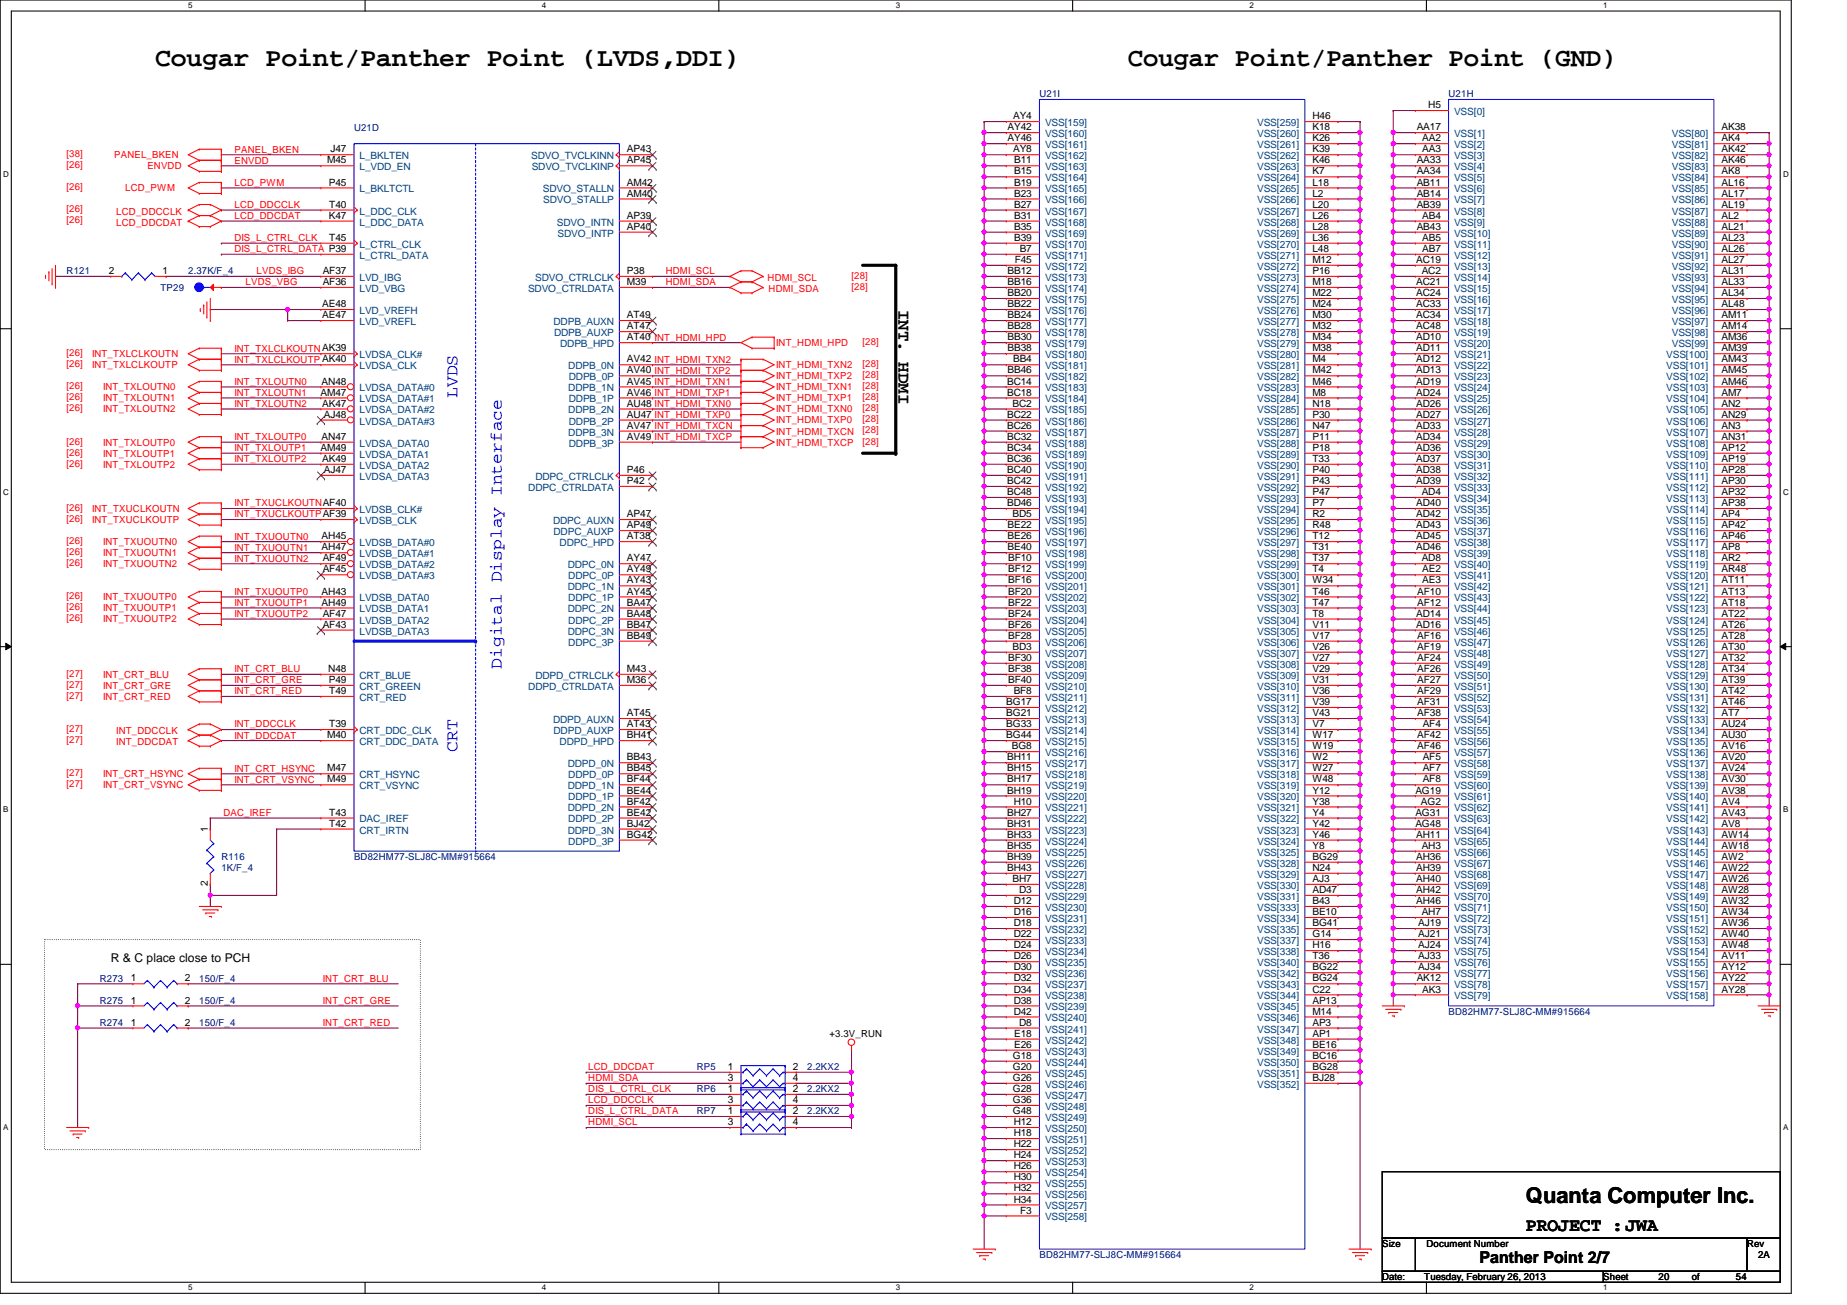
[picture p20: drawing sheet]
<svg xmlns="http://www.w3.org/2000/svg" width="297mm" height="210mm" viewBox="0 0 297 210" stroke-linecap="round" stroke-linejoin="round" font-family="sans-serif">
<defs><g id="words">
<g font-size="4.2">
<text x="24.9" y="10.7">Cougar Point/Panther Point (LVDS,DDI)</text>
<text x="181.4" y="10.7">Cougar Point/Panther Point (GND)</text>
</g>
<text font-size="3.5" x="245.4" y="193.5">Quanta Computer Inc.</text>
<text font-size="3" x="245.4" y="198.1">PROJECT :JWA</text>
<text font-size="2.8" x="144.5" y="49.8" transform="rotate(90 144.5 49.8)">INT. HDMI</text>
<g font-size="2.8" fill="#00f">
<text x="73.6" y="64" transform="rotate(-90 73.6 64)">LVDS</text>
<text x="80.7" y="107.6" transform="rotate(-90 80.7 107.6)">Digital Display Interface</text>
<text x="73.6" y="120.9" transform="rotate(-90 73.6 120.9)">CRT</text>
</g>
<text font-size="2.6" x="238" y="203.2">Panther Point 2/7</text>
<text font-size="1.9" x="17.8" y="154.7">R &amp; C place close to PCH</text>
<g font-size="1.6" fill="#000080">
<text x="167.2" y="15.7">U21I</text>
<text x="233" y="15.7">U21H</text>
<text x="56.9" y="21">U21D</text>
<text x="10.7" y="44.1">R121</text>
<text x="25.8" y="46.8">TP29</text>
<text x="30.3" y="44.1">2.37K/F_4</text>
<text x="35.6" y="138.3">R116</text>
<text x="35.6" y="140.1">1K/F_4</text>
<text x="56.9" y="138.3">BD82HM77-SLJ8C-MM#915664</text>
<text x="16" y="157.9">R273</text>
<text x="16" y="161.5">R275</text>
<text x="32" y="157.9">150/F_4</text>
<text x="32" y="161.5">150/F_4</text>
<text x="16" y="165">R274</text>
<text x="32" y="165">150/F_4</text>
<text x="233" y="163.2">BD82HM77-SLJ8C-MM#915664</text>
<text x="112.1" y="172.1">RP5</text>
<text x="129.8" y="172.1">2.2KX2</text>
<text x="112.1" y="175.7">RP6</text>
<text x="112.1" y="179.2">RP7</text>
<text x="129.8" y="175.7">2.2KX2</text>
<text x="129.8" y="179.2">2.2KX2</text>
<text x="167.2" y="202.4">BD82HM77-SLJ8C-MM#915664</text>
</g>
<g font-size="1.6">
<text x="229.7" y="17.4">H5</text>
<text x="162" y="21">AY42</text>
<text x="162" y="22.7">AY46</text>
<text x="162.9" y="19.2">AY4</text>
<text x="211.1" y="19.2">H46</text>
<text x="211.1" y="21">K18</text>
<text x="211.1" y="22.7">K26</text>
<text x="227.8" y="21">AA17</text>
<text x="228.7" y="22.7">AA2</text>
<text x="276.9" y="21">AK38</text>
<text x="276.9" y="22.7">AK4</text>
<text x="52.6" y="26.3">M45</text>
<text x="52.9" y="29.8">P45</text>
<text x="53.1" y="24.5">J47</text>
<text x="100.8" y="26.3">AP45</text>
<text x="100.8" y="24.5">AP43</text>
<text x="100.8" y="29.8">AM42</text>
<text x="162.9" y="24.5">AY8</text>
<text x="163.1" y="26.3">B11</text>
<text x="163.1" y="28.1">B15</text>
<text x="163.1" y="29.8">B19</text>
<text x="211.1" y="28.1">K7</text>
<text x="211.1" y="29.8">L18</text>
<text x="211.1" y="24.5">K39</text>
<text x="211.1" y="26.3">K46</text>
<text x="227.8" y="28.1">AA34</text>
<text x="227.8" y="29.8">AB11</text>
<text x="227.8" y="26.3">AA33</text>
<text x="228.7" y="24.5">AA3</text>
<text x="276.9" y="24.5">AK42</text>
<text x="276.9" y="26.3">AK46</text>
<text x="276.9" y="28.1">AK8</text>
<text x="276.9" y="29.8">AL16</text>
<text x="52.9" y="35.2">K47</text>
<text x="53" y="33.4">T40</text>
<text x="100.8" y="31.6">AM40</text>
<text x="100.8" y="35.2">AP39</text>
<text x="163.1" y="31.6">B23</text>
<text x="163.1" y="33.4">B27</text>
<text x="163.1" y="35.2">B31</text>
<text x="211.1" y="31.6">L2</text>
<text x="211.1" y="33.4">L20</text>
<text x="211.1" y="35.2">L26</text>
<text x="227.8" y="31.6">AB14</text>
<text x="227.8" y="33.4">AB39</text>
<text x="228.7" y="35.2">AB4</text>
<text x="276.9" y="31.6">AL17</text>
<text x="276.9" y="33.4">AL19</text>
<text x="276.9" y="35.2">AL2</text>
<text x="53" y="38.7">T45</text>
<text x="100.8" y="37">AP40</text>
<text x="163.1" y="37">B35</text>
<text x="163.1" y="38.7">B39</text>
<text x="164" y="40.5">B7</text>
<text x="211.1" y="37">L28</text>
<text x="211.1" y="38.7">L36</text>
<text x="211.1" y="40.5">L48</text>
<text x="227.8" y="37">AB43</text>
<text x="228.7" y="38.7">AB5</text>
<text x="228.7" y="40.5">AB7</text>
<text x="276.9" y="37">AL21</text>
<text x="276.9" y="38.7">AL23</text>
<text x="276.9" y="40.5">AL26</text>
<text x="17.5" y="44.1">2</text>
<text x="26.2" y="44.1">1</text>
<text x="51.9" y="44.1">AF37</text>
<text x="51.9" y="45.8">AF36</text>
<text x="100.8" y="44.1">P38</text>
<text x="100.8" y="45.8">M39</text>
<text x="162" y="44.1">BB12</text>
<text x="162" y="45.8">BB16</text>
<text x="162" y="47.6">BB20</text>
<text x="163.2" y="42.3">F45</text>
<text x="211.1" y="42.3">M12</text>
<text x="211.1" y="44.1">P16</text>
<text x="211.1" y="45.8">M18</text>
<text x="211.1" y="47.6">M22</text>
<text x="227.8" y="42.3">AC19</text>
<text x="227.8" y="45.8">AC21</text>
<text x="227.8" y="47.6">AC24</text>
<text x="228.6" y="44.1">AC2</text>
<text x="276.9" y="42.3">AL27</text>
<text x="276.9" y="44.1">AL31</text>
<text x="276.9" y="47.6">AL34</text>
<text x="276.9" y="45.8">AL33</text>
<text x="51.8" y="49.4">AE48</text>
<text x="51.8" y="51.2">AE47</text>
<text x="100.8" y="51.2">AT49</text>
<text x="100.8" y="53">AT47</text>
<text x="162" y="49.4">BB22</text>
<text x="162" y="51.2">BB24</text>
<text x="162" y="53">BB28</text>
<text x="211.1" y="49.4">M24</text>
<text x="211.1" y="51.2">M30</text>
<text x="211.1" y="53">M32</text>
<text x="227.8" y="49.4">AC33</text>
<text x="227.8" y="51.2">AC34</text>
<text x="227.8" y="53">AC48</text>
<text x="276.9" y="49.4">AL48</text>
<text x="276.9" y="51.2">AM11</text>
<text x="276.9" y="53">AM14</text>
<text x="100.8" y="58.3">AV42 INT_HDMI_TXN2</text>
<text x="100.8" y="54.7">AT40 INT_HDMI_HPD</text>
<text x="162" y="54.7">BB30</text>
<text x="162" y="56.5">BB38</text>
<text x="162.9" y="58.3">BB4</text>
<text x="211.1" y="54.7">M34</text>
<text x="211.1" y="56.5">M38</text>
<text x="211.1" y="58.3">M4</text>
<text x="227.8" y="54.7">AD10</text>
<text x="227.8" y="56.5">AD11</text>
<text x="227.8" y="58.3">AD12</text>
<text x="276.9" y="54.7">AM36</text>
<text x="276.9" y="56.5">AM39</text>
<text x="276.9" y="58.3">AM43</text>
<text x="51.6" y="63.6">AM47</text>
<text x="51.7" y="61.8">AN48</text>
<text x="51.8" y="65.4">AK47</text>
<text x="100.8" y="61.8">AV45 INT_HDMI_TXN1</text>
<text x="100.8" y="65.4">AU48 INT_HDMI_TXN0</text>
<text x="100.8" y="60.1">AV40 INT_HDMI_TXP2</text>
<text x="100.8" y="63.6">AV46 INT_HDMI_TXP1</text>
<text x="162" y="61.8">BC14</text>
<text x="162" y="63.6">BC18</text>
<text x="162" y="60.1">BB46</text>
<text x="162.9" y="65.4">BC2</text>
<text x="211.1" y="60.1">M42</text>
<text x="211.1" y="61.8">M46</text>
<text x="211.1" y="63.6">M8</text>
<text x="211.1" y="65.4">N18</text>
<text x="227.8" y="60.1">AD13</text>
<text x="227.8" y="61.8">AD19</text>
<text x="227.8" y="63.6">AD24</text>
<text x="227.8" y="65.4">AD26</text>
<text x="276.9" y="60.1">AM45</text>
<text x="276.9" y="61.8">AM46</text>
<text x="276.9" y="63.6">AM7</text>
<text x="276.9" y="65.4">AN2</text>
<text x="51.7" y="70.7">AN47</text>
<text x="52.1" y="67.2">AJ48</text>
<text x="100.8" y="69">AV47 INT_HDMI_TXCN</text>
<text x="100.8" y="67.2">AU47 INT_HDMI_TXP0</text>
<text x="100.8" y="70.7">AV49 INT_HDMI_TXCP</text>
<text x="162" y="67.2">BC22</text>
<text x="162" y="69">BC26</text>
<text x="162" y="70.7">BC32</text>
<text x="211.1" y="67.2">P30</text>
<text x="211.1" y="70.7">P11</text>
<text x="211.1" y="69">N47</text>
<text x="227.8" y="67.2">AD27</text>
<text x="227.8" y="69">AD33</text>
<text x="227.8" y="70.7">AD34</text>
<text x="276.9" y="67.2">AN29</text>
<text x="276.9" y="69">AN3</text>
<text x="276.9" y="70.7">AN31</text>
<text x="51.6" y="72.5">AM49</text>
<text x="51.8" y="74.3">AK49</text>
<text x="52.1" y="76.1">AJ47</text>
<text x="100.8" y="76.1">P46</text>
<text x="100.8" y="77.9">P42</text>
<text x="162" y="72.5">BC34</text>
<text x="162" y="74.3">BC36</text>
<text x="162" y="76.1">BC40</text>
<text x="162" y="77.9">BC42</text>
<text x="211.1" y="72.5">P18</text>
<text x="211.1" y="74.3">T33</text>
<text x="211.1" y="76.1">P40</text>
<text x="211.1" y="77.9">P43</text>
<text x="227.8" y="72.5">AD36</text>
<text x="227.8" y="74.3">AD37</text>
<text x="227.8" y="77.9">AD39</text>
<text x="227.8" y="76.1">AD38</text>
<text x="276.9" y="72.5">AP12</text>
<text x="276.9" y="74.3">AP19</text>
<text x="276.9" y="76.1">AP28</text>
<text x="276.9" y="77.9">AP30</text>
<text x="100.8" y="83.2">AP47</text>
<text x="162" y="79.6">BC48</text>
<text x="162" y="81.4">BD46</text>
<text x="162.9" y="83.2">BD5</text>
<text x="211.1" y="79.6">P47</text>
<text x="211.1" y="81.4">P7</text>
<text x="211.1" y="83.2">R2</text>
<text x="227.8" y="81.4">AD40</text>
<text x="227.8" y="83.2">AD42</text>
<text x="228.6" y="79.6">AD4</text>
<text x="276.9" y="79.6">AP32</text>
<text x="276.9" y="81.4">AP38</text>
<text x="276.9" y="83.2">AP4</text>
<text x="51.7" y="86.7">AH45</text>
<text x="51.7" y="88.5">AH47</text>
<text x="100.8" y="85">AP49</text>
<text x="100.8" y="86.7">AT38</text>
<text x="162" y="85">BE22</text>
<text x="162" y="86.7">BE26</text>
<text x="162" y="88.5">BE40</text>
<text x="211.1" y="85">R48</text>
<text x="211.1" y="86.7">T12</text>
<text x="211.1" y="88.5">T31</text>
<text x="227.8" y="85">AD43</text>
<text x="227.8" y="86.7">AD45</text>
<text x="227.8" y="88.5">AD46</text>
<text x="276.9" y="85">AP42</text>
<text x="276.9" y="86.7">AP46</text>
<text x="276.9" y="88.5">AP8</text>
<text x="51.7" y="95.6">AH43</text>
<text x="51.9" y="90.3">AF49</text>
<text x="51.9" y="92.1">AF45</text>
<text x="100.8" y="90.3">AY47</text>
<text x="100.8" y="93.9">AY43</text>
<text x="100.8" y="95.6">AY45</text>
<text x="100.8" y="92.1">AY49</text>
<text x="162.1" y="90.3">BF10</text>
<text x="162.1" y="92.1">BF12</text>
<text x="162.1" y="93.9">BF16</text>
<text x="162.1" y="95.6">BF20</text>
<text x="211.1" y="90.3">T37</text>
<text x="211.1" y="92.1">T4</text>
<text x="211.1" y="93.9">W34</text>
<text x="211.1" y="95.6">T46</text>
<text x="227.9" y="95.6">AF10</text>
<text x="228.6" y="90.3">AD8</text>
<text x="228.7" y="93.9">AE3</text>
<text x="228.7" y="92.1">AE2</text>
<text x="276.9" y="90.3">AR2</text>
<text x="276.9" y="92.1">AR48</text>
<text x="276.9" y="93.9">AT11</text>
<text x="276.9" y="95.6">AT13</text>
<text x="51.7" y="97.4">AH49</text>
<text x="51.9" y="99.2">AF47</text>
<text x="51.9" y="101">AF43</text>
<text x="100.8" y="97.4">BA47</text>
<text x="100.8" y="101">BB47</text>
<text x="100.8" y="99.2">BA48</text>
<text x="162.1" y="97.4">BF22</text>
<text x="162.1" y="99.2">BF24</text>
<text x="162.1" y="101">BF26</text>
<text x="211.1" y="97.4">T47</text>
<text x="211.1" y="99.2">T8</text>
<text x="211.1" y="101">V11</text>
<text x="227.8" y="101">AD16</text>
<text x="227.8" y="99.2">AD14</text>
<text x="227.9" y="97.4">AF12</text>
<text x="276.9" y="97.4">AT18</text>
<text x="276.9" y="99.2">AT22</text>
<text x="276.9" y="101">AT26</text>
<text x="100.8" y="102.7">BB49</text>
<text x="162.1" y="102.7">BF28</text>
<text x="162.1" y="106.3">BF30</text>
<text x="162.9" y="104.5">BD3</text>
<text x="211.1" y="102.7">V17</text>
<text x="211.1" y="104.5">V26</text>
<text x="211.1" y="106.3">V27</text>
<text x="227.9" y="102.7">AF16</text>
<text x="227.9" y="104.5">AF19</text>
<text x="227.9" y="106.3">AF24</text>
<text x="276.9" y="102.7">AT28</text>
<text x="276.9" y="104.5">AT30</text>
<text x="276.9" y="106.3">AT32</text>
<text x="52.8" y="108.1">N48</text>
<text x="52.9" y="109.9">P49</text>
<text x="53" y="111.6">T49</text>
<text x="100.8" y="108.1">M43</text>
<text x="100.8" y="109.9">M36</text>
<text x="161.8" y="113.4">BG17</text>
<text x="162.1" y="108.1">BF38</text>
<text x="162.1" y="109.9">BF40</text>
<text x="163" y="111.6">BF8</text>
<text x="211.1" y="108.1">V29</text>
<text x="211.1" y="109.9">V31</text>
<text x="211.1" y="111.6">V36</text>
<text x="211.1" y="113.4">V39</text>
<text x="227.9" y="108.1">AF26</text>
<text x="227.9" y="109.9">AF27</text>
<text x="227.9" y="111.6">AF29</text>
<text x="227.9" y="113.4">AF31</text>
<text x="276.9" y="111.6">AT42</text>
<text x="276.9" y="113.4">AT46</text>
<text x="276.9" y="108.1">AT34</text>
<text x="276.9" y="109.9">AT39</text>
<text x="52.6" y="118.7">M40</text>
<text x="53" y="117">T39</text>
<text x="100.8" y="115.2">AT45</text>
<text x="100.8" y="117">AT43</text>
<text x="100.8" y="118.7">BH41</text>
<text x="161.8" y="115.2">BG21</text>
<text x="161.8" y="117">BG33</text>
<text x="161.8" y="118.7">BG44</text>
<text x="211.1" y="115.2">V43</text>
<text x="211.1" y="117">V7</text>
<text x="211.1" y="118.7">W17</text>
<text x="227.9" y="115.2">AF38</text>
<text x="227.9" y="118.7">AF42</text>
<text x="228.8" y="117">AF4</text>
<text x="276.9" y="115.2">AT7</text>
<text x="276.9" y="117">AU24</text>
<text x="276.9" y="118.7">AU30</text>
<text x="52.6" y="124.1">M47</text>
<text x="52.6" y="125.9">M49</text>
<text x="100.8" y="122.3">BB43</text>
<text x="100.8" y="125.9">BF44</text>
<text x="100.8" y="124.1">BB45</text>
<text x="162" y="122.3">BH11</text>
<text x="162" y="124.1">BH15</text>
<text x="162" y="125.9">BH17</text>
<text x="162.7" y="120.5">BG8</text>
<text x="211.1" y="120.5">W19</text>
<text x="211.1" y="122.3">W2</text>
<text x="211.1" y="124.1">W27</text>
<text x="211.1" y="125.9">W48</text>
<text x="227.9" y="120.5">AF46</text>
<text x="228.8" y="124.1">AF7</text>
<text x="228.8" y="125.9">AF8</text>
<text x="228.8" y="122.3">AF5</text>
<text x="276.9" y="120.5">AV16</text>
<text x="276.9" y="122.3">AV20</text>
<text x="276.9" y="124.1">AV24</text>
<text x="276.9" y="125.9">AV30</text>
<text x="53" y="131.2">T43</text>
<text x="100.8" y="129.4">BF42</text>
<text x="100.8" y="131.2">BE42</text>
<text x="100.8" y="127.6">BE44</text>
<text x="162" y="127.6">BH19</text>
<text x="162" y="131.2">BH27</text>
<text x="163" y="129.4">H10</text>
<text x="211.1" y="127.6">Y12</text>
<text x="211.1" y="129.4">Y38</text>
<text x="211.1" y="131.2">Y4</text>
<text x="227.6" y="127.6">AG19</text>
<text x="227.6" y="131.2">AG31</text>
<text x="228.5" y="129.4">AG2</text>
<text x="276.9" y="127.6">AV38</text>
<text x="276.9" y="129.4">AV4</text>
<text x="276.9" y="131.2">AV43</text>
<text x="33.4" y="133.9" transform="rotate(-90 33.4 133.9)">1</text>
<text x="53" y="133">T42</text>
<text x="100.8" y="133">BJ42</text>
<text x="100.8" y="134.7">BG42</text>
<text x="162" y="133">BH31</text>
<text x="162" y="134.7">BH33</text>
<text x="162" y="136.5">BH35</text>
<text x="211.1" y="133">Y42</text>
<text x="211.1" y="134.7">Y46</text>
<text x="211.1" y="136.5">Y8</text>
<text x="227.6" y="133">AG48</text>
<text x="227.8" y="134.7">AH11</text>
<text x="228.6" y="136.5">AH3</text>
<text x="276.9" y="133">AV8</text>
<text x="276.9" y="134.7">AW14</text>
<text x="276.9" y="136.5">AW18</text>
<text x="33.4" y="142.6" transform="rotate(-90 33.4 142.6)">2</text>
<text x="162" y="138.3">BH39</text>
<text x="162" y="140.1">BH43</text>
<text x="162.9" y="141.9">BH7</text>
<text x="163.9" y="143.6">D3</text>
<text x="211.1" y="138.3">BG29</text>
<text x="211.1" y="140.1">N24</text>
<text x="211.1" y="141.9">AJ3</text>
<text x="211.1" y="143.6">AD47</text>
<text x="227.8" y="138.3">AH36</text>
<text x="227.8" y="140.1">AH39</text>
<text x="227.8" y="141.9">AH40</text>
<text x="227.8" y="143.6">AH42</text>
<text x="276.9" y="138.3">AW2</text>
<text x="276.9" y="140.1">AW22</text>
<text x="276.9" y="141.9">AW26</text>
<text x="276.9" y="143.6">AW28</text>
<text x="163" y="145.4">D12</text>
<text x="163" y="147.2">D16</text>
<text x="163" y="149">D18</text>
<text x="211.1" y="145.4">B43</text>
<text x="211.1" y="147.2">BE10</text>
<text x="211.1" y="149">BG41</text>
<text x="227.8" y="145.4">AH46</text>
<text x="228.1" y="149">AJ19</text>
<text x="228.6" y="147.2">AH7</text>
<text x="276.9" y="145.4">AW32</text>
<text x="276.9" y="147.2">AW34</text>
<text x="276.9" y="149">AW36</text>
<text x="163" y="150.7">D22</text>
<text x="163" y="152.5">D24</text>
<text x="163" y="154.3">D26</text>
<text x="211.1" y="150.7">G14</text>
<text x="211.1" y="152.5">H16</text>
<text x="211.1" y="154.3">T36</text>
<text x="228.1" y="154.3">AJ33</text>
<text x="228.1" y="150.7">AJ21</text>
<text x="228.1" y="152.5">AJ24</text>
<text x="276.9" y="150.7">AW40</text>
<text x="276.9" y="152.5">AW48</text>
<text x="276.9" y="154.3">AV11</text>
<text x="21" y="157.9">1</text>
<text x="21" y="161.4">1</text>
<text x="29.7" y="157.9">2</text>
<text x="29.7" y="161.4">2</text>
<text x="163" y="156.1">D30</text>
<text x="163" y="157.9">D32</text>
<text x="163" y="159.6">D34</text>
<text x="163" y="161.4">D38</text>
<text x="211.1" y="156.1">BG22</text>
<text x="211.1" y="157.9">BG24</text>
<text x="211.1" y="159.6">C22</text>
<text x="211.1" y="161.4">AP13</text>
<text x="227.8" y="157.9">AK12</text>
<text x="228.1" y="156.1">AJ34</text>
<text x="228.7" y="159.6">AK3</text>
<text x="276.9" y="156.1">AY12</text>
<text x="276.9" y="157.9">AY22</text>
<text x="276.9" y="159.6">AY28</text>
<text x="21" y="165">1</text>
<text x="29.7" y="165">2</text>
<text x="133.4" y="166.8">+3.3V_RUN</text>
<text x="163" y="163.2">D42</text>
<text x="163.1" y="166.8">E18</text>
<text x="163.9" y="165">D8</text>
<text x="211.1" y="163.2">M14</text>
<text x="211.1" y="165">AP3</text>
<text x="211.1" y="166.8">AP1</text>
<text x="117" y="172.1">1</text>
<text x="117" y="173.9">3</text>
<text x="127.5" y="172.1">2</text>
<text x="127.5" y="173.9">4</text>
<text x="162.9" y="170.3">G18</text>
<text x="162.9" y="172.1">G20</text>
<text x="162.9" y="173.9">G26</text>
<text x="163.1" y="168.5">E26</text>
<text x="211.1" y="168.5">BE16</text>
<text x="211.1" y="170.3">BC16</text>
<text x="211.1" y="172.1">BG28</text>
<text x="211.1" y="173.9">BJ28</text>
<text x="117" y="175.6">1</text>
<text x="117" y="177.4">3</text>
<text x="117" y="179.2">1</text>
<text x="127.5" y="175.6">2</text>
<text x="127.5" y="177.4">4</text>
<text x="127.5" y="179.2">2</text>
<text x="162.9" y="175.6">G28</text>
<text x="162.9" y="177.4">G36</text>
<text x="162.9" y="179.2">G48</text>
<text x="117" y="181">3</text>
<text x="127.5" y="181">4</text>
<text x="163" y="181">H12</text>
<text x="163" y="182.8">H18</text>
<text x="163" y="184.5">H22</text>
<text x="163" y="186.3">H24</text>
<text x="163" y="188.1">H26</text>
<text x="163" y="189.9">H30</text>
<text x="163" y="191.6">H32</text>
<text x="163" y="193.4">H34</text>
<text x="164.1" y="195.2">F3</text>
<text x="222.3" y="200.6">Size</text>
<text x="229.4" y="200.6">Document Number</text>
<text x="281" y="200.6">Rev</text>
<text x="282.7" y="202.4">2A</text>
<text x="222.3" y="205.9">Date:</text>
<text x="229.1" y="205.9">Tuesday, February 26, 2013</text>
<text x="257.8" y="205.9">Sheet</text>
<text x="266.7" y="205.9">20</text>
<text x="272.1" y="205.9">of</text>
<text x="279.2" y="205.9">54</text>
</g>
<g font-size="1.6" fill="#004080">
<text x="168.1" y="20.3">VSS[159]</text>
<text x="168.1" y="22.1">VSS[160]</text>
<text x="168.1" y="23.8">VSS[161]</text>
<text x="202.2" y="20.3">VSS[259]</text>
<text x="202.2" y="22.1">VSS[260]</text>
<text x="202.2" y="23.8">VSS[261]</text>
<text x="233.8" y="22.1">VSS[1]</text>
<text x="233.8" y="23.8">VSS[2]</text>
<text x="233.8" y="18.5">VSS[0]</text>
<text x="268.9" y="22.1">VSS[80]</text>
<text x="268.9" y="23.8">VSS[81]</text>
<text x="57.8" y="25.6">L_BKLTEN</text>
<text x="57.8" y="27.4">L_VDD_EN</text>
<text x="85.4" y="25.6">SDVO_TVCLKINN</text>
<text x="85.5" y="27.4">SDVO_TVCLKINP</text>
<text x="168.1" y="25.6">VSS[162]</text>
<text x="168.1" y="27.4">VSS[163]</text>
<text x="168.1" y="29.2">VSS[164]</text>
<text x="202.2" y="29.2">VSS[264]</text>
<text x="202.2" y="25.6">VSS[262]</text>
<text x="202.2" y="27.4">VSS[263]</text>
<text x="233.8" y="25.6">VSS[3]</text>
<text x="233.8" y="29.2">VSS[5]</text>
<text x="233.8" y="27.4">VSS[4]</text>
<text x="268.9" y="25.6">VSS[82]</text>
<text x="268.9" y="27.4">VSS[83]</text>
<text x="268.9" y="29.2">VSS[84]</text>
<text x="57.8" y="30.9">L_BKLTCTL</text>
<text x="57.8" y="34.5">L_DDC_CLK</text>
<text x="87.3" y="30.9">SDVO_STALLN</text>
<text x="87.4" y="32.7">SDVO_STALLP</text>
<text x="168.1" y="30.9">VSS[165]</text>
<text x="168.1" y="32.7">VSS[166]</text>
<text x="168.1" y="34.5">VSS[167]</text>
<text x="202.2" y="30.9">VSS[265]</text>
<text x="202.2" y="32.7">VSS[266]</text>
<text x="202.2" y="34.5">VSS[267]</text>
<text x="233.8" y="30.9">VSS[6]</text>
<text x="233.8" y="32.7">VSS[7]</text>
<text x="233.8" y="34.5">VSS[8]</text>
<text x="268.9" y="30.9">VSS[85]</text>
<text x="268.9" y="32.7">VSS[86]</text>
<text x="268.9" y="34.5">VSS[87]</text>
<text x="57.8" y="39.8">L_CTRL_CLK</text>
<text x="57.8" y="41.6">L_CTRL_DATA</text>
<text x="57.8" y="36.3">L_DDC_DATA</text>
<text x="89.6" y="36.3">SDVO_INTN</text>
<text x="89.7" y="38.1">SDVO_INTP</text>
<text x="168.1" y="36.3">VSS[168]</text>
<text x="168.1" y="38.1">VSS[169]</text>
<text x="168.1" y="39.8">VSS[170]</text>
<text x="168.1" y="41.6">VSS[171]</text>
<text x="202.2" y="36.3">VSS[268]</text>
<text x="202.2" y="38.1">VSS[269]</text>
<text x="202.2" y="39.8">VSS[270]</text>
<text x="202.2" y="41.6">VSS[271]</text>
<text x="233.8" y="36.3">VSS[9]</text>
<text x="233.8" y="38.1">VSS[10]</text>
<text x="233.8" y="39.8">VSS[11]</text>
<text x="233.8" y="41.6">VSS[12]</text>
<text x="268.9" y="36.3">VSS[88]</text>
<text x="268.9" y="38.1">VSS[89]</text>
<text x="268.9" y="39.8">VSS[90]</text>
<text x="268.9" y="41.6">VSS[91]</text>
<text x="57.8" y="45.2">LVD_IBG</text>
<text x="57.8" y="46.9">LVD_VBG</text>
<text x="84.9" y="46.9">SDVO_CTRLDATA</text>
<text x="86.1" y="45.2">SDVO_CTRLCLK</text>
<text x="168.1" y="45.2">VSS[173]</text>
<text x="168.1" y="46.9">VSS[174]</text>
<text x="168.1" y="43.4">VSS[172]</text>
<text x="202.2" y="43.4">VSS[272]</text>
<text x="202.2" y="45.2">VSS[273]</text>
<text x="202.2" y="46.9">VSS[274]</text>
<text x="233.8" y="43.4">VSS[13]</text>
<text x="233.8" y="45.2">VSS[14]</text>
<text x="233.8" y="46.9">VSS[15]</text>
<text x="268.9" y="43.4">VSS[92]</text>
<text x="268.9" y="45.2">VSS[93]</text>
<text x="268.9" y="46.9">VSS[94]</text>
<text x="57.8" y="50.5">LVD_VREFH</text>
<text x="57.8" y="52.3">LVD_VREFL</text>
<text x="89" y="52.3">DDPB_AUXN</text>
<text x="168.1" y="48.7">VSS[175]</text>
<text x="168.1" y="50.5">VSS[176]</text>
<text x="168.1" y="52.3">VSS[177]</text>
<text x="202.2" y="48.7">VSS[275]</text>
<text x="202.2" y="50.5">VSS[276]</text>
<text x="202.2" y="52.3">VSS[277]</text>
<text x="233.8" y="48.7">VSS[16]</text>
<text x="233.8" y="50.5">VSS[17]</text>
<text x="233.8" y="52.3">VSS[18]</text>
<text x="268.9" y="50.5">VSS[96]</text>
<text x="268.9" y="52.3">VSS[97]</text>
<text x="268.9" y="48.7">VSS[95]</text>
<text x="57.8" y="57.6">LVDSA_CLK#</text>
<text x="57.8" y="59.4">LVDSA_CLK</text>
<text x="89.1" y="54.1">DDPB_AUXP</text>
<text x="90.1" y="55.8">DDPB_HPD</text>
<text x="91.4" y="59.4">DDPB_0N</text>
<text x="168.1" y="54.1">VSS[178]</text>
<text x="168.1" y="55.8">VSS[179]</text>
<text x="168.1" y="57.6">VSS[180]</text>
<text x="168.1" y="59.4">VSS[181]</text>
<text x="202.2" y="54.1">VSS[278]</text>
<text x="202.2" y="55.8">VSS[279]</text>
<text x="202.2" y="57.6">VSS[280]</text>
<text x="202.2" y="59.4">VSS[281]</text>
<text x="233.8" y="54.1">VSS[19]</text>
<text x="233.8" y="55.8">VSS[20]</text>
<text x="233.8" y="57.6">VSS[21]</text>
<text x="233.8" y="59.4">VSS[22]</text>
<text x="268" y="57.6">VSS[100]</text>
<text x="268" y="59.4">VSS[101]</text>
<text x="268.9" y="54.1">VSS[98]</text>
<text x="268.9" y="55.8">VSS[99]</text>
<text x="57.8" y="62.9">LVDSA_DATA#0</text>
<text x="57.8" y="64.7">LVDSA_DATA#1</text>
<text x="91.4" y="62.9">DDPB_1N</text>
<text x="91.5" y="61.2">DDPB_0P</text>
<text x="91.5" y="64.7">DDPB_1P</text>
<text x="168.1" y="61.2">VSS[182]</text>
<text x="168.1" y="62.9">VSS[183]</text>
<text x="168.1" y="64.7">VSS[184]</text>
<text x="202.2" y="61.2">VSS[282]</text>
<text x="202.2" y="62.9">VSS[283]</text>
<text x="202.2" y="64.7">VSS[284]</text>
<text x="233.8" y="61.2">VSS[23]</text>
<text x="233.8" y="62.9">VSS[24]</text>
<text x="233.8" y="64.7">VSS[25]</text>
<text x="268" y="61.2">VSS[102]</text>
<text x="268" y="62.9">VSS[103]</text>
<text x="268" y="64.7">VSS[104]</text>
<text x="57.8" y="66.5">LVDSA_DATA#2</text>
<text x="57.8" y="68.3">LVDSA_DATA#3</text>
<text x="57.8" y="71.8">LVDSA_DATA0</text>
<text x="91.4" y="66.5">DDPB_2N</text>
<text x="91.4" y="70.1">DDPB_3N</text>
<text x="91.5" y="68.3">DDPB_2P</text>
<text x="91.5" y="71.8">DDPB_3P</text>
<text x="168.1" y="66.5">VSS[185]</text>
<text x="168.1" y="68.3">VSS[186]</text>
<text x="168.1" y="70.1">VSS[187]</text>
<text x="168.1" y="71.8">VSS[188]</text>
<text x="202.2" y="66.5">VSS[285]</text>
<text x="202.2" y="68.3">VSS[286]</text>
<text x="202.2" y="71.8">VSS[288]</text>
<text x="202.2" y="70.1">VSS[287]</text>
<text x="233.8" y="66.5">VSS[26]</text>
<text x="233.8" y="68.3">VSS[27]</text>
<text x="233.8" y="70.1">VSS[28]</text>
<text x="233.8" y="71.8">VSS[29]</text>
<text x="268" y="66.5">VSS[105]</text>
<text x="268" y="68.3">VSS[106]</text>
<text x="268" y="70.1">VSS[107]</text>
<text x="268" y="71.8">VSS[108]</text>
<text x="57.8" y="73.6">LVDSA_DATA1</text>
<text x="57.8" y="75.4">LVDSA_DATA2</text>
<text x="57.8" y="77.2">LVDSA_DATA3</text>
<text x="86.1" y="77.2">DDPC_CTRLCLK</text>
<text x="168.1" y="73.6">VSS[189]</text>
<text x="168.1" y="75.4">VSS[190]</text>
<text x="168.1" y="77.2">VSS[191]</text>
<text x="202.2" y="73.6">VSS[289]</text>
<text x="202.2" y="75.4">VSS[290]</text>
<text x="202.2" y="77.2">VSS[291]</text>
<text x="233.8" y="73.6">VSS[30]</text>
<text x="233.8" y="75.4">VSS[31]</text>
<text x="233.8" y="77.2">VSS[32]</text>
<text x="268" y="73.6">VSS[109]</text>
<text x="268" y="75.4">VSS[110]</text>
<text x="268" y="77.2">VSS[111]</text>
<text x="57.8" y="82.5">LVDSB_CLK#</text>
<text x="85" y="79">DDPC_CTRLDATA</text>
<text x="168.1" y="79">VSS[192]</text>
<text x="168.1" y="80.7">VSS[193]</text>
<text x="168.1" y="82.5">VSS[194]</text>
<text x="202.2" y="79">VSS[292]</text>
<text x="202.2" y="80.7">VSS[293]</text>
<text x="202.2" y="82.5">VSS[294]</text>
<text x="233.8" y="79">VSS[33]</text>
<text x="233.8" y="80.7">VSS[34]</text>
<text x="233.8" y="82.5">VSS[35]</text>
<text x="268" y="79">VSS[112]</text>
<text x="268" y="80.7">VSS[113]</text>
<text x="268" y="82.5">VSS[114]</text>
<text x="57.8" y="84.3">LVDSB_CLK</text>
<text x="57.8" y="87.8">LVDSB_DATA#0</text>
<text x="57.8" y="89.6">LVDSB_DATA#1</text>
<text x="88.9" y="84.3">DDPC_AUXN</text>
<text x="89" y="86.1">DDPC_AUXP</text>
<text x="90" y="87.8">DDPC_HPD</text>
<text x="168.1" y="84.3">VSS[195]</text>
<text x="168.1" y="86.1">VSS[196]</text>
<text x="168.1" y="87.8">VSS[197]</text>
<text x="168.1" y="89.6">VSS[198]</text>
<text x="202.2" y="84.3">VSS[295]</text>
<text x="202.2" y="86.1">VSS[296]</text>
<text x="202.2" y="87.8">VSS[297]</text>
<text x="202.2" y="89.6">VSS[298]</text>
<text x="233.8" y="84.3">VSS[36]</text>
<text x="233.8" y="86.1">VSS[37]</text>
<text x="233.8" y="87.8">VSS[38]</text>
<text x="233.8" y="89.6">VSS[39]</text>
<text x="268" y="86.1">VSS[116]</text>
<text x="268" y="87.8">VSS[117]</text>
<text x="268" y="89.6">VSS[118]</text>
<text x="268" y="84.3">VSS[115]</text>
<text x="57.8" y="91.4">LVDSB_DATA#2</text>
<text x="57.8" y="93.2">LVDSB_DATA#3</text>
<text x="91.3" y="91.4">DDPC_0N</text>
<text x="91.3" y="95">DDPC_1N</text>
<text x="91.4" y="93.2">DDPC_0P</text>
<text x="168.1" y="91.4">VSS[199]</text>
<text x="168.1" y="93.2">VSS[200]</text>
<text x="168.1" y="95">VSS[201]</text>
<text x="202.2" y="91.4">VSS[299]</text>
<text x="202.2" y="93.2">VSS[300]</text>
<text x="202.2" y="95">VSS[301]</text>
<text x="233.8" y="91.4">VSS[40]</text>
<text x="233.8" y="95">VSS[42]</text>
<text x="233.8" y="93.2">VSS[41]</text>
<text x="268" y="91.4">VSS[119]</text>
<text x="268" y="93.2">VSS[120]</text>
<text x="268" y="95">VSS[121]</text>
<text x="57.8" y="96.7">LVDSB_DATA0</text>
<text x="57.8" y="98.5">LVDSB_DATA1</text>
<text x="57.8" y="100.3">LVDSB_DATA2</text>
<text x="91.3" y="98.5">DDPC_2N</text>
<text x="91.4" y="96.7">DDPC_1P</text>
<text x="91.4" y="100.3">DDPC_2P</text>
<text x="168.1" y="96.7">VSS[202]</text>
<text x="168.1" y="98.5">VSS[203]</text>
<text x="168.1" y="100.3">VSS[204]</text>
<text x="202.2" y="96.7">VSS[302]</text>
<text x="202.2" y="98.5">VSS[303]</text>
<text x="202.2" y="100.3">VSS[304]</text>
<text x="233.8" y="96.7">VSS[43]</text>
<text x="233.8" y="98.5">VSS[44]</text>
<text x="233.8" y="100.3">VSS[45]</text>
<text x="268" y="96.7">VSS[122]</text>
<text x="268" y="98.5">VSS[123]</text>
<text x="268" y="100.3">VSS[124]</text>
<text x="57.8" y="102.1">LVDSB_DATA3</text>
<text x="91.3" y="102.1">DDPC_3N</text>
<text x="91.4" y="103.8">DDPC_3P</text>
<text x="168.1" y="102.1">VSS[205]</text>
<text x="168.1" y="103.8">VSS[206]</text>
<text x="168.1" y="105.6">VSS[207]</text>
<text x="168.1" y="107.4">VSS[208]</text>
<text x="202.2" y="102.1">VSS[305]</text>
<text x="202.2" y="103.8">VSS[306]</text>
<text x="202.2" y="105.6">VSS[307]</text>
<text x="202.2" y="107.4">VSS[308]</text>
<text x="233.8" y="102.1">VSS[46]</text>
<text x="233.8" y="103.8">VSS[47]</text>
<text x="233.8" y="105.6">VSS[48]</text>
<text x="233.8" y="107.4">VSS[49]</text>
<text x="268" y="102.1">VSS[125]</text>
<text x="268" y="103.8">VSS[126]</text>
<text x="268" y="105.6">VSS[127]</text>
<text x="268" y="107.4">VSS[128]</text>
<text x="57.8" y="109.2">CRT_BLUE</text>
<text x="57.8" y="111">CRT_GREEN</text>
<text x="57.8" y="112.7">CRT_RED</text>
<text x="85" y="111">DDPD_CTRLDATA</text>
<text x="86.1" y="109.2">DDPD_CTRLCLK</text>
<text x="168.1" y="109.2">VSS[209]</text>
<text x="168.1" y="111">VSS[210]</text>
<text x="168.1" y="112.7">VSS[211]</text>
<text x="202.2" y="109.2">VSS[309]</text>
<text x="202.2" y="111">VSS[310]</text>
<text x="202.2" y="112.7">VSS[311]</text>
<text x="233.8" y="109.2">VSS[50]</text>
<text x="233.8" y="111">VSS[51]</text>
<text x="233.8" y="112.7">VSS[52]</text>
<text x="268" y="112.7">VSS[131]</text>
<text x="268" y="109.2">VSS[129]</text>
<text x="268" y="111">VSS[130]</text>
<text x="57.8" y="118.1">CRT_DDC_CLK</text>
<text x="57.8" y="119.8">CRT_DDC_DATA</text>
<text x="88.9" y="116.3">DDPD_AUXN</text>
<text x="89" y="118.1">DDPD_AUXP</text>
<text x="90" y="119.8">DDPD_HPD</text>
<text x="168.1" y="114.5">VSS[212]</text>
<text x="168.1" y="116.3">VSS[213]</text>
<text x="168.1" y="118.1">VSS[214]</text>
<text x="168.1" y="119.8">VSS[215]</text>
<text x="202.2" y="114.5">VSS[312]</text>
<text x="202.2" y="116.3">VSS[313]</text>
<text x="202.2" y="118.1">VSS[314]</text>
<text x="202.2" y="119.8">VSS[315]</text>
<text x="233.8" y="114.5">VSS[53]</text>
<text x="233.8" y="116.3">VSS[54]</text>
<text x="233.8" y="118.1">VSS[55]</text>
<text x="233.8" y="119.8">VSS[56]</text>
<text x="268" y="114.5">VSS[132]</text>
<text x="268" y="116.3">VSS[133]</text>
<text x="268" y="118.1">VSS[134]</text>
<text x="268" y="119.8">VSS[135]</text>
<text x="57.8" y="125.2">CRT_HSYNC</text>
<text x="91.3" y="123.4">DDPD_0N</text>
<text x="91.4" y="125.2">DDPD_0P</text>
<text x="168.1" y="121.6">VSS[216]</text>
<text x="168.1" y="123.4">VSS[217]</text>
<text x="168.1" y="125.2">VSS[218]</text>
<text x="202.2" y="121.6">VSS[316]</text>
<text x="202.2" y="123.4">VSS[317]</text>
<text x="202.2" y="125.2">VSS[318]</text>
<text x="233.8" y="121.6">VSS[57]</text>
<text x="233.8" y="125.2">VSS[59]</text>
<text x="233.8" y="123.4">VSS[58]</text>
<text x="268" y="121.6">VSS[136]</text>
<text x="268" y="123.4">VSS[137]</text>
<text x="268" y="125.2">VSS[138]</text>
<text x="57.8" y="127">CRT_VSYNC</text>
<text x="91.3" y="130.5">DDPD_2N</text>
<text x="91.3" y="127">DDPD_1N</text>
<text x="91.4" y="128.7">DDPD_1P</text>
<text x="168.1" y="127">VSS[219]</text>
<text x="168.1" y="128.7">VSS[220]</text>
<text x="168.1" y="130.5">VSS[221]</text>
<text x="202.2" y="127">VSS[319]</text>
<text x="202.2" y="128.7">VSS[320]</text>
<text x="202.2" y="130.5">VSS[321]</text>
<text x="233.8" y="127">VSS[60]</text>
<text x="233.8" y="128.7">VSS[61]</text>
<text x="233.8" y="130.5">VSS[62]</text>
<text x="268" y="127">VSS[139]</text>
<text x="268" y="128.7">VSS[140]</text>
<text x="268" y="130.5">VSS[141]</text>
<text x="57.8" y="134.1">CRT_IRTN</text>
<text x="57.8" y="132.3">DAC_IREF</text>
<text x="91.3" y="134.1">DDPD_3N</text>
<text x="91.4" y="132.3">DDPD_2P</text>
<text x="91.4" y="135.8">DDPD_3P</text>
<text x="168.1" y="132.3">VSS[222]</text>
<text x="168.1" y="134.1">VSS[223]</text>
<text x="168.1" y="135.8">VSS[224]</text>
<text x="168.1" y="137.6">VSS[225]</text>
<text x="202.2" y="132.3">VSS[322]</text>
<text x="202.2" y="134.1">VSS[323]</text>
<text x="202.2" y="135.8">VSS[324]</text>
<text x="202.2" y="137.6">VSS[325]</text>
<text x="233.8" y="132.3">VSS[63]</text>
<text x="233.8" y="134.1">VSS[64]</text>
<text x="233.8" y="135.8">VSS[65]</text>
<text x="233.8" y="137.6">VSS[66]</text>
<text x="268" y="132.3">VSS[142]</text>
<text x="268" y="134.1">VSS[143]</text>
<text x="268" y="135.8">VSS[144]</text>
<text x="268" y="137.6">VSS[145]</text>
<text x="168.1" y="139.4">VSS[226]</text>
<text x="168.1" y="141.2">VSS[227]</text>
<text x="168.1" y="143">VSS[228]</text>
<text x="202.2" y="139.4">VSS[328]</text>
<text x="202.2" y="141.2">VSS[329]</text>
<text x="202.2" y="143">VSS[330]</text>
<text x="233.8" y="139.4">VSS[67]</text>
<text x="233.8" y="141.2">VSS[68]</text>
<text x="233.8" y="143">VSS[69]</text>
<text x="268" y="139.4">VSS[146]</text>
<text x="268" y="141.2">VSS[147]</text>
<text x="268" y="143">VSS[148]</text>
<text x="168.1" y="144.7">VSS[229]</text>
<text x="168.1" y="146.5">VSS[230]</text>
<text x="168.1" y="148.3">VSS[231]</text>
<text x="202.2" y="144.7">VSS[331]</text>
<text x="202.2" y="146.5">VSS[333]</text>
<text x="202.2" y="148.3">VSS[334]</text>
<text x="233.8" y="144.7">VSS[70]</text>
<text x="233.8" y="146.5">VSS[71]</text>
<text x="233.8" y="148.3">VSS[72]</text>
<text x="268" y="144.7">VSS[149]</text>
<text x="268" y="146.5">VSS[150]</text>
<text x="268" y="148.3">VSS[151]</text>
<text x="168.1" y="150.1">VSS[232]</text>
<text x="168.1" y="151.8">VSS[233]</text>
<text x="168.1" y="153.6">VSS[234]</text>
<text x="168.1" y="155.4">VSS[235]</text>
<text x="202.2" y="150.1">VSS[335]</text>
<text x="202.2" y="151.8">VSS[337]</text>
<text x="202.2" y="153.6">VSS[338]</text>
<text x="202.2" y="155.4">VSS[340]</text>
<text x="233.8" y="150.1">VSS[73]</text>
<text x="233.8" y="155.4">VSS[76]</text>
<text x="233.8" y="151.8">VSS[74]</text>
<text x="233.8" y="153.6">VSS[75]</text>
<text x="268" y="150.1">VSS[152]</text>
<text x="268" y="151.8">VSS[153]</text>
<text x="268" y="153.6">VSS[154]</text>
<text x="268" y="155.4">VSS[155]</text>
<text x="168.1" y="157.2">VSS[236]</text>
<text x="168.1" y="159">VSS[237]</text>
<text x="168.1" y="160.7">VSS[238]</text>
<text x="202.2" y="157.2">VSS[342]</text>
<text x="202.2" y="159">VSS[343]</text>
<text x="202.2" y="160.7">VSS[344]</text>
<text x="233.8" y="157.2">VSS[77]</text>
<text x="233.8" y="159">VSS[78]</text>
<text x="233.8" y="160.7">VSS[79]</text>
<text x="268" y="157.2">VSS[156]</text>
<text x="268" y="159">VSS[157]</text>
<text x="268" y="160.7">VSS[158]</text>
<text x="168.1" y="162.5">VSS[239]</text>
<text x="168.1" y="164.3">VSS[240]</text>
<text x="168.1" y="166.1">VSS[241]</text>
<text x="168.1" y="167.9">VSS[242]</text>
<text x="202.2" y="162.5">VSS[345]</text>
<text x="202.2" y="164.3">VSS[346]</text>
<text x="202.2" y="166.1">VSS[347]</text>
<text x="202.2" y="167.9">VSS[348]</text>
<text x="168.1" y="169.6">VSS[243]</text>
<text x="168.1" y="171.4">VSS[244]</text>
<text x="168.1" y="173.2">VSS[245]</text>
<text x="202.2" y="169.6">VSS[349]</text>
<text x="202.2" y="171.4">VSS[350]</text>
<text x="202.2" y="173.2">VSS[351]</text>
<text x="168.1" y="175">VSS[246]</text>
<text x="168.1" y="176.7">VSS[247]</text>
<text x="168.1" y="178.5">VSS[248]</text>
<text x="202.2" y="175">VSS[352]</text>
<text x="168.1" y="180.3">VSS[249]</text>
<text x="168.1" y="182.1">VSS[250]</text>
<text x="168.1" y="183.9">VSS[251]</text>
<text x="168.1" y="185.6">VSS[252]</text>
<text x="168.1" y="187.4">VSS[253]</text>
<text x="168.1" y="189.2">VSS[254]</text>
<text x="168.1" y="191">VSS[255]</text>
<text x="168.1" y="192.7">VSS[256]</text>
<text x="168.1" y="194.5">VSS[257]</text>
<text x="168.1" y="196.3">VSS[258]</text>
</g>
<g font-size="1.6" fill="#f00">
<text x="10.7" y="27.1">[26]</text>
<text x="10.7" y="25.3">[38]</text>
<text x="18.4" y="25.4">PANEL_BKEN</text>
<text x="23.7" y="27.2">ENVDD</text>
<text x="37.7" y="26.3">ENVDD</text>
<text x="37.7" y="24.6">PANEL_BKEN</text>
<text x="37.7" y="29.9">LCD_PWM</text>
<text x="10.7" y="30.6">[26]</text>
<text x="10.7" y="34.2">[26]</text>
<text x="10.7" y="35.9">[26]</text>
<text x="18.7" y="34.5">LCD_DDCCLK</text>
<text x="20.1" y="30.8">LCD_PWM</text>
<text x="37.7" y="35.2">LCD_DDCDAT</text>
<text x="37.7" y="33.4">LCD_DDCCLK</text>
<text x="18.7" y="36.3">LCD_DDCDAT</text>
<text x="37.7" y="40.6">DIS_L_CTRL_DATA P39</text>
<text x="37.7" y="38.8">DIS_L_CTRL_CLK</text>
<text x="39.5" y="45.9">LVDS_VBG</text>
<text x="41.3" y="44.1">LVDS_IBG</text>
<text x="107.1" y="45.9">HDMI_SDA</text>
<text x="107.1" y="44.1">HDMI_SCL</text>
<text x="123.4" y="45.2">HDMI_SCL</text>
<text x="123.6" y="46.9">HDMI_SDA</text>
<text x="136.9" y="46.6">[28]</text>
<text x="136.9" y="44.8">[28]</text>
<text x="10.7" y="57.3">[26]</text>
<text x="10.7" y="59.1">[26]</text>
<text x="14.8" y="57.4">INT_TXLCLKOUTN</text>
<text x="14.8" y="59.2">INT_TXLCLKOUTP</text>
<text x="37.7" y="56.6">INT_TXLCLKOUTNAK39</text>
<text x="37.7" y="58.3">INT_TXLCLKOUTP AK40</text>
<text x="124.8" y="59.2">INT_HDMI_TXN2</text>
<text x="124.8" y="55.7">INT_HDMI_HPD</text>
<text x="138.7" y="59.1">[28]</text>
<text x="138.7" y="55.5">[28]</text>
<text x="10.7" y="62.6">[26]</text>
<text x="10.7" y="64.4">[26]</text>
<text x="16.6" y="62.8">INT_TXLOUTN0</text>
<text x="16.6" y="64.6">INT_TXLOUTN1</text>
<text x="37.7" y="61.9">INT_TXLOUTN0</text>
<text x="37.7" y="63.7">INT_TXLOUTN1</text>
<text x="37.7" y="65.4">INT_TXLOUTN2</text>
<text x="124.8" y="62.8">INT_HDMI_TXN1</text>
<text x="124.8" y="64.6">INT_HDMI_TXP1</text>
<text x="124.8" y="61">INT_HDMI_TXP2</text>
<text x="138.7" y="62.6">[28]</text>
<text x="138.7" y="64.4">[28]</text>
<text x="138.7" y="60.8">[28]</text>
<text x="10.7" y="66.2">[26]</text>
<text x="10.7" y="71.5">[26]</text>
<text x="16.6" y="66.3">INT_TXLOUTN2</text>
<text x="16.6" y="71.7">INT_TXLOUTP0</text>
<text x="37.7" y="70.8">INT_TXLOUTP0</text>
<text x="124.8" y="66.3">INT_HDMI_TXN0</text>
<text x="124.8" y="68.1">INT_HDMI_TXP0</text>
<text x="124.8" y="71.7">INT_HDMI_TXCP</text>
<text x="124.8" y="69.9">INT_HDMI_TXCN</text>
<text x="138.7" y="66.2">[28]</text>
<text x="138.7" y="67.9">[28]</text>
<text x="138.7" y="71.5">[28]</text>
<text x="138.7" y="69.7">[28]</text>
<text x="10.7" y="73.3">[26]</text>
<text x="10.7" y="75.1">[26]</text>
<text x="16.6" y="73.4">INT_TXLOUTP1</text>
<text x="16.6" y="75.2">INT_TXLOUTP2</text>
<text x="37.7" y="72.6">INT_TXLOUTP1</text>
<text x="37.7" y="74.3">INT_TXLOUTP2</text>
<text x="10.7" y="83.9">[26]</text>
<text x="10.7" y="82.2">[26]</text>
<text x="14.8" y="82.3">INT_TXUCLKOUTN</text>
<text x="37.7" y="83.2">INT_TXUCLKOUTPAF39</text>
<text x="37.7" y="81.4">INT_TXUCLKOUTNAF40</text>
<text x="10.7" y="89.3">[26]</text>
<text x="10.7" y="87.5">[26]</text>
<text x="14.8" y="84.1">INT_TXUCLKOUTP</text>
<text x="16.6" y="89.5">INT_TXUOUTN1</text>
<text x="16.6" y="87.7">INT_TXUOUTN0</text>
<text x="37.7" y="86.8">INT_TXUOUTN0</text>
<text x="37.7" y="88.6">INT_TXUOUTN1</text>
<text x="10.7" y="91.1">[26]</text>
<text x="16.6" y="91.2">INT_TXUOUTN2</text>
<text x="37.7" y="90.3">INT_TXUOUTN2</text>
<text x="37.7" y="95.7">INT_TXUOUTP0</text>
<text x="10.7" y="96.4">[26]</text>
<text x="10.7" y="98.2">[26]</text>
<text x="10.7" y="99.9">[26]</text>
<text x="16.6" y="96.6">INT_TXUOUTP0</text>
<text x="16.6" y="98.3">INT_TXUOUTP1</text>
<text x="16.6" y="100.1">INT_TXUOUTP2</text>
<text x="37.7" y="99.2">INT_TXUOUTP2</text>
<text x="37.7" y="97.5">INT_TXUOUTP1</text>
<text x="10.7" y="108.8">[27]</text>
<text x="10.7" y="110.6">[27]</text>
<text x="10.7" y="112.4">[27]</text>
<text x="16.6" y="109">INT_CRT_BLU</text>
<text x="16.6" y="110.8">INT_CRT_GRE</text>
<text x="16.6" y="112.6">INT_CRT_RED</text>
<text x="37.7" y="111.7">INT_CRT_RED</text>
<text x="37.7" y="108.1">INT_CRT_BLU</text>
<text x="37.7" y="109.9">INT_CRT_GRE</text>
<text x="10.7" y="117.7">[27]</text>
<text x="10.7" y="119.5">[27]</text>
<text x="18.7" y="118.1">INT_DDCCLK</text>
<text x="18.7" y="119.8">INT_DDCDAT</text>
<text x="37.7" y="118.8">INT_DDCDAT</text>
<text x="37.7" y="117">INT_DDCCLK</text>
<text x="10.7" y="124.8">[27]</text>
<text x="16.6" y="125">INT_CRT_HSYNC</text>
<text x="37.7" y="124.1">INT_CRT_HSYNC</text>
<text x="37.7" y="125.9">INT_CRT_VSYNC</text>
<text x="10.7" y="126.6">[27]</text>
<text x="16.6" y="126.8">INT_CRT_VSYNC</text>
<text x="35.9" y="131.2">DAC_IREF</text>
<text x="51.9" y="157.9">INT_CRT_BLU</text>
<text x="51.9" y="161.5">INT_CRT_GRE</text>
<text x="51.9" y="165">INT_CRT_RED</text>
<text x="94.6" y="172.1">LCD_DDCDAT</text>
<text x="94.6" y="173.9">HDMI_SDA</text>
<text x="94.6" y="175.7">DIS_L_CTRL_CLK</text>
<text x="94.6" y="179.2">DIS_L_CTRL_DATA</text>
<text x="94.6" y="177.5">LCD_DDCCLK</text>
<text x="94.6" y="181">HDMI_SCL</text>
</g>
<g font-size="1.3">
<text x="30.3" y="1.3">5</text>
<text x="87.2" y="1.3">4</text>
<text x="144.1" y="1.3">3</text>
<text x="201" y="1.3">2</text>
<text x="257.8" y="1.3">1</text>
<text x=".5" y="28.4">D</text>
<text x="286.8" y="28.4">D</text>
<text x=".5" y="79.5">C</text>
<text x="286.8" y="79.5">C</text>
<text x=".5" y="130.7">B</text>
<text x="286.8" y="130.7">B</text>
<text x=".5" y="181.8">A</text>
<text x="286.8" y="181.8">A</text>
<text x="30.3" y="207.6">5</text>
<text x="87.2" y="207.6">4</text>
<text x="144.1" y="207.6">3</text>
<text x="201" y="207.6">2</text>
<text x="257.8" y="207.6">1</text>
</g>
</g></defs>
<path d="M0 0h288.1v208h-288.1zM1.8 1.8h284.5v204.4h-284.5z" fill="none" stroke="#000" stroke-width=".17"/>
<g fill="#fff">
<path d="M30.3 .2h.6v1.4h-.6z"/>
<path d="M30.3 206.4h.6v1.4h-.6z"/>
</g>
<path d="M58.7 0v1.8M58.7 206.2v1.8" fill="none" stroke="#000" stroke-width=".17"/>
<g fill="#fff">
<path d="M87.2 .2h.6v1.4h-.6z"/>
<path d="M87.2 206.4h.6v1.4h-.6z"/>
</g>
<path d="M115.6 0v1.8M115.6 206.2v1.8" fill="none" stroke="#000" stroke-width=".17"/>
<g fill="#fff">
<path d="M144.1 .2h.6v1.4h-.6z"/>
<path d="M144.1 206.4h.6v1.4h-.6z"/>
</g>
<path d="M172.5 0v1.8M172.5 206.2v1.8" fill="none" stroke="#000" stroke-width=".17"/>
<g fill="#fff">
<path d="M201 .2h.6v1.4h-.6z"/>
<path d="M201 206.4h.6v1.4h-.6z"/>
</g>
<path d="M229.4 0v1.8M229.4 206.2v1.8" fill="none" stroke="#000" stroke-width=".17"/>
<g fill="#fff">
<path d="M257.8 .2h.7v1.4h-.7z"/>
<path d="M257.8 206.4h.7v1.4h-.7z"/>
<path d="M.5 27.3h.9v1.4h-.9z"/>
<path d="M286.8 27.3h.9v1.4h-.9z"/>
<path d="M.5 78.4h.9v1.4h-.9z"/>
<path d="M286.8 78.4h.9v1.4h-.9z"/>
</g>
<path d="M0 52.9h1.8M286.3 52.9h1.8" fill="none" stroke="#000" stroke-width=".17"/>
<g fill="#fff">
<path d="M.5 129.5h.8v1.4h-.8z"/>
<path d="M286.8 129.5h.8v1.4h-.8z"/>
</g>
<path d="M0 104h1.8M286.3 104h1.8" fill="none" stroke="#000" stroke-width=".17"/>
<path d="M.9 103.5l.9 .5-.9 .5zM286.3 104l.9-.5v1z" fill="#000"/>
<path d="M.9 103.5l.9 .5-.9 .5zM286.3 104l.9-.5v1z" fill="none" stroke="#000" stroke-width=".16"/>
<g fill="#fff">
<path d="M.5 180.6h.8v1.4h-.8z"/>
<path d="M286.8 180.6h.8v1.4h-.8z"/>
</g>
<path d="M0 155.1h1.8M286.3 155.1h1.8" fill="none" stroke="#000" stroke-width=".17"/>
<path d="M7.2 151.1h60.4v33.8h-60.4z" fill="none" stroke="#008000" stroke-width=".17" stroke-dasharray="0 .3"/>
<path d="M138.7 42.7h5.4v30.2h-5.4" fill="none" stroke="#000" stroke-width=".51"/>
<g fill="#000">
<circle cx="144.1" cy="42.7" r=".25"/>
<circle cx="144.1" cy="72.9" r=".25"/>
</g>
<path d="M224.1 56.9h.1M224.1 56.9v1.8" fill="none" stroke="#800040" stroke-width=".17"/>
<circle cx="224" cy="58.6" r=".32" fill="#f0f"/>
<circle cx="224" cy="58.6" r=".32" fill="none" stroke="#f0f" stroke-width=".17"/>
<path d="M284.5 110.2h.1M284.5 110.2v1.8" fill="none" stroke="#800040" stroke-width=".17"/>
<circle cx="284.5" cy="112" r=".32" fill="#f0f"/>
<circle cx="284.5" cy="112" r=".32" fill="none" stroke="#f0f" stroke-width=".17"/>
<path d="M284.5 42.7h.1M284.5 42.7v1.7" fill="none" stroke="#800040" stroke-width=".17"/>
<circle cx="284.5" cy="44.4" r=".32" fill="#f0f"/>
<circle cx="284.5" cy="44.4" r=".32" fill="none" stroke="#f0f" stroke-width=".17"/>
<path d="M224.1 135.1h.1M224.1 135.1v1.8" fill="none" stroke="#800040" stroke-width=".17"/>
<circle cx="224" cy="136.9" r=".32" fill="#f0f"/>
<circle cx="224" cy="136.9" r=".32" fill="none" stroke="#f0f" stroke-width=".17"/>
<circle cx="224" cy="135.1" r=".32" fill="#f0f"/>
<circle cx="224" cy="135.1" r=".32" fill="none" stroke="#f0f" stroke-width=".17"/>
<path d="M284.5 53.3h.1M284.5 53.3v1.8M284.5 119.1h.1M284.5 119.1v1.8" fill="none" stroke="#800040" stroke-width=".17"/>
<circle cx="284.5" cy="55.1" r=".32" fill="#f0f"/>
<circle cx="284.5" cy="55.1" r=".32" fill="none" stroke="#f0f" stroke-width=".17"/>
<circle cx="284.5" cy="53.3" r=".32" fill="#f0f"/>
<circle cx="284.5" cy="53.3" r=".32" fill="none" stroke="#f0f" stroke-width=".17"/>
<path d="M224.1 39.1h.1M224.1 39.1v1.8M284.5 145.8h.1M284.5 145.8v1.8" fill="none" stroke="#800040" stroke-width=".17"/>
<circle cx="224" cy="40.9" r=".32" fill="#f0f"/>
<circle cx="224" cy="40.9" r=".32" fill="none" stroke="#f0f" stroke-width=".17"/>
<circle cx="224" cy="39.1" r=".32" fill="#f0f"/>
<circle cx="224" cy="39.1" r=".32" fill="none" stroke="#f0f" stroke-width=".17"/>
<path d="M284.5 131.6h.1M284.5 131.6v1.7" fill="none" stroke="#800040" stroke-width=".17"/>
<circle cx="284.5" cy="133.3" r=".32" fill="#f0f"/>
<circle cx="284.5" cy="133.3" r=".32" fill="none" stroke="#f0f" stroke-width=".17"/>
<circle cx="284.5" cy="131.5" r=".32" fill="#f0f"/>
<circle cx="284.5" cy="131.5" r=".32" fill="none" stroke="#f0f" stroke-width=".17"/>
<path d="M284.5 76.5h.1M284.5 76.5v1.7M284.5 115.6h.1M284.5 115.6v1.7" fill="none" stroke="#800040" stroke-width=".17"/>
<circle cx="284.5" cy="76.4" r=".32" fill="#f0f"/>
<circle cx="284.5" cy="76.4" r=".32" fill="none" stroke="#f0f" stroke-width=".17"/>
<path d="M284.5 97.8h.1M284.5 97.8v1.8" fill="none" stroke="#800040" stroke-width=".17"/>
<circle cx="284.5" cy="97.8" r=".32" fill="#f0f"/>
<circle cx="284.5" cy="97.8" r=".32" fill="none" stroke="#f0f" stroke-width=".17"/>
<g fill="none" stroke="#800040" stroke-width=".17">
<path d="M284.5 30.2h.1M284.5 30.2v1.8M284.5 48h.1M284.5 48v1.8M284.5 65.8h.1M284.5 65.8v1.8M284.5 88.9h.1M284.5 88.9v1.8M224.1 110.2h.1M224.1 110.2v1.8M284.5 128h.1M284.5 128v1.8"/>
<path d="M224.1 140.5h.1M224.1 140.5v1.7"/>
</g>
<circle cx="284.5" cy="67.5" r=".32" fill="#f0f"/>
<circle cx="284.5" cy="67.5" r=".32" fill="none" stroke="#f0f" stroke-width=".17"/>
<circle cx="284.5" cy="65.8" r=".32" fill="#f0f"/>
<circle cx="284.5" cy="65.8" r=".32" fill="none" stroke="#f0f" stroke-width=".17"/>
<path d="M224.1 92.5h.1M224.1 92.5v1.7M224.1 145.8h.1M224.1 145.8v1.8M284.5 152.9h.1M284.5 152.9v1.8" fill="none" stroke="#800040" stroke-width=".17"/>
<circle cx="224" cy="94.2" r=".32" fill="#f0f"/>
<circle cx="224" cy="94.2" r=".32" fill="none" stroke="#f0f" stroke-width=".17"/>
<circle cx="224" cy="92.4" r=".32" fill="#f0f"/>
<circle cx="224" cy="92.4" r=".32" fill="none" stroke="#f0f" stroke-width=".17"/>
<path d="M284.5 60.5h.1M284.5 60.5v1.7M284.5 83.6h.1M284.5 83.6v1.7" fill="none" stroke="#800040" stroke-width=".17"/>
<circle cx="284.5" cy="60.4" r=".32" fill="#f0f"/>
<circle cx="284.5" cy="60.4" r=".32" fill="none" stroke="#f0f" stroke-width=".17"/>
<path d="M224.1 24.9h.1M224.1 24.9h3.5M284.5 24.9h.1M284.5 24.9v1.8M224.1 74.7h.1M224.1 74.7v1.8M284.5 122.7h.1M284.5 135.1h.1M284.5 122.7v1.8M284.5 135.1v1.8M224.1 154.7h.1M224.1 154.7v1.8" fill="none" stroke="#800040" stroke-width=".17"/>
<circle cx="224" cy="24.9" r=".32" fill="#f0f"/>
<circle cx="224" cy="24.9" r=".32" fill="none" stroke="#f0f" stroke-width=".17"/>
<path d="M224.1 23.1h.1M224.1 21.3h.1M224.1 23.1h3.5M224.1 21.3h3.5" fill="none" stroke="#800040" stroke-width=".17"/>
<circle cx="224" cy="21.3" r=".32" fill="#f0f"/>
<circle cx="224" cy="21.3" r=".32" fill="none" stroke="#f0f" stroke-width=".17"/>
<g fill="none" stroke="#800040" stroke-width=".17">
<path d="M224.1 17.8h.1M224.1 17.8h3.5M224.1 53.3h.1M224.1 51.6h.1M224.1 49.8h.1M224.1 48h.1M224.1 46.2h.1M224.1 44.4h.1M224.1 53.3h3.5M224.1 51.6h3.5M224.1 49.8h3.5M224.1 48h3.5"/>
<path d="M224.1 46.2h3.5M224.1 44.4h3.5"/>
</g>
<circle cx="224" cy="44.4" r=".32" fill="#f0f"/>
<circle cx="224" cy="44.4" r=".32" fill="none" stroke="#f0f" stroke-width=".17"/>
<path d="M224.1 42.7h.1M224.1 42.7h3.5" fill="none" stroke="#800040" stroke-width=".17"/>
<circle cx="224" cy="42.6" r=".32" fill="#f0f"/>
<circle cx="224" cy="42.6" r=".32" fill="none" stroke="#f0f" stroke-width=".17"/>
<path d="M224.1 39.1h.1M224.1 37.3h.1M224.1 39.1h3.5M224.1 37.3h3.5M224.1 40.9h.1M224.1 40.9h3.5" fill="none" stroke="#800040" stroke-width=".17"/>
<circle cx="224" cy="37.3" r=".32" fill="#f0f"/>
<circle cx="224" cy="37.3" r=".32" fill="none" stroke="#f0f" stroke-width=".17"/>
<path d="M224.1 35.6h.1M224.1 35.6h3.5" fill="none" stroke="#800040" stroke-width=".17"/>
<circle cx="224" cy="35.5" r=".32" fill="#f0f"/>
<circle cx="224" cy="35.5" r=".32" fill="none" stroke="#f0f" stroke-width=".17"/>
<path d="M224.1 33.8h.1M224.1 33.8h3.5" fill="none" stroke="#800040" stroke-width=".17"/>
<circle cx="224" cy="33.8" r=".32" fill="#f0f"/>
<circle cx="224" cy="33.8" r=".32" fill="none" stroke="#f0f" stroke-width=".17"/>
<path d="M224.1 32h.1M224.1 32h3.5" fill="none" stroke="#800040" stroke-width=".17"/>
<circle cx="224" cy="32" r=".32" fill="#f0f"/>
<circle cx="224" cy="32" r=".32" fill="none" stroke="#f0f" stroke-width=".17"/>
<g fill="none" stroke="#800040" stroke-width=".17">
<path d="M224.1 30.2h.1M224.1 28.4h.1M224.1 26.7h.1M224.1 30.2h3.5M224.1 28.4h3.5M224.1 26.7h3.5M224.1 78.2h.1M224.1 76.5h.1M224.1 78.2h3.5M224.1 76.5h3.5M224.1 81.8h.1M224.1 80h.1"/>
<path d="M224.1 81.8h3.5M224.1 80h3.5"/>
</g>
<circle cx="224" cy="76.4" r=".32" fill="#f0f"/>
<circle cx="224" cy="76.4" r=".32" fill="none" stroke="#f0f" stroke-width=".17"/>
<g fill="none" stroke="#800040" stroke-width=".17">
<path d="M224.1 74.7h.1M224.1 72.9h.1M224.1 71.1h.1M224.1 69.3h.1M224.1 67.6h.1M224.1 65.8h.1M224.1 64h.1M224.1 74.7h3.5M224.1 72.9h3.5M224.1 71.1h3.5M224.1 69.3h3.5M224.1 67.6h3.5"/>
<path d="M224.1 65.8h3.5M224.1 64h3.5"/>
</g>
<circle cx="224" cy="64" r=".32" fill="#f0f"/>
<circle cx="224" cy="64" r=".32" fill="none" stroke="#f0f" stroke-width=".17"/>
<path d="M224.1 62.2h.1M224.1 62.2h3.5" fill="none" stroke="#800040" stroke-width=".17"/>
<circle cx="224" cy="62.2" r=".32" fill="#f0f"/>
<circle cx="224" cy="62.2" r=".32" fill="none" stroke="#f0f" stroke-width=".17"/>
<path d="M224.1 60.5h.1M224.1 60.5h3.5" fill="none" stroke="#800040" stroke-width=".17"/>
<circle cx="224" cy="60.4" r=".32" fill="#f0f"/>
<circle cx="224" cy="60.4" r=".32" fill="none" stroke="#f0f" stroke-width=".17"/>
<g fill="none" stroke="#800040" stroke-width=".17">
<path d="M224.1 58.7h.1M224.1 56.9h.1M224.1 55.1h.1M224.1 58.7h3.5M224.1 56.9h3.5M224.1 55.1h3.5M224.1 110.2h.1M224.1 108.5h.1M224.1 106.7h.1M224.1 104.9h.1M224.1 103.1h.1M224.1 101.3h.1"/>
<path d="M224.1 110.2h3.5M224.1 108.5h3.5M224.1 106.7h3.5M224.1 104.9h3.5M224.1 103.1h3.5M224.1 101.3h3.5"/>
</g>
<circle cx="224" cy="101.3" r=".32" fill="#f0f"/>
<circle cx="224" cy="101.3" r=".32" fill="none" stroke="#f0f" stroke-width=".17"/>
<path d="M224.1 99.6h.1M224.1 99.6h3.5" fill="none" stroke="#800040" stroke-width=".17"/>
<circle cx="224" cy="99.5" r=".32" fill="#f0f"/>
<circle cx="224" cy="99.5" r=".32" fill="none" stroke="#f0f" stroke-width=".17"/>
<path d="M224.1 97.8h.1M224.1 97.8h3.5" fill="none" stroke="#800040" stroke-width=".17"/>
<circle cx="224" cy="97.8" r=".32" fill="#f0f"/>
<circle cx="224" cy="97.8" r=".32" fill="none" stroke="#f0f" stroke-width=".17"/>
<g fill="none" stroke="#800040" stroke-width=".17">
<path d="M224.1 96h.1M224.1 94.2h.1M224.1 92.5h.1M224.1 90.7h.1M224.1 88.9h.1M224.1 87.1h.1M224.1 85.3h.1M224.1 83.6h.1M224.1 96h3.5M224.1 94.2h3.5M224.1 92.5h3.5M224.1 90.7h3.5"/>
<path d="M224.1 88.9h3.5M224.1 87.1h3.5M224.1 85.3h3.5M224.1 83.6h3.5M224.1 119.1h.1M224.1 117.3h.1M224.1 115.6h.1M224.1 113.8h.1M224.1 112h.1M224.1 119.1h3.5M224.1 117.3h3.5M224.1 115.6h3.5"/>
<path d="M224.1 113.8h3.5M224.1 112h3.5M224.1 138.7h.1M224.1 136.9h.1M224.1 135.1h.1M224.1 133.3h.1M224.1 131.6h.1M224.1 129.8h.1M224.1 128h.1M224.1 126.2h.1M224.1 124.5h.1M224.1 122.7h.1"/>
<path d="M224.1 120.9h.1M224.1 138.7h3.5M224.1 136.9h3.5M224.1 135.1h3.5M224.1 133.3h3.5M224.1 131.6h3.5M224.1 129.8h3.5M224.1 128h3.5M224.1 126.2h3.5M224.1 124.5h3.5M224.1 122.7h3.5M224.1 120.9h3.5"/>
</g>
<circle cx="224" cy="112" r=".32" fill="#f0f"/>
<circle cx="224" cy="112" r=".32" fill="none" stroke="#f0f" stroke-width=".17"/>
<g fill="none" stroke="#800040" stroke-width=".17">
<path d="M224.1 17.8h.1M224.1 17.8v3.5M224.1 94.2h.1M224.1 94.2v1.8M224.1 136.9h.1M224.1 136.9v1.8M224.1 158.2h.1M224.1 156.5h.1M224.1 154.7h.1M224.1 158.2h3.5M224.1 156.5h3.5M224.1 154.7h3.5"/>
<path d="M224.1 160h.1M224.1 160h3.5"/>
</g>
<circle cx="224" cy="154.7" r=".32" fill="#f0f"/>
<circle cx="224" cy="154.7" r=".32" fill="none" stroke="#f0f" stroke-width=".17"/>
<path d="M224.1 152.9h.1M224.1 151.1h.1M224.1 149.4h.1M224.1 152.9h3.5M224.1 151.1h3.5M224.1 149.4h3.5" fill="none" stroke="#800040" stroke-width=".17"/>
<circle cx="224" cy="149.3" r=".32" fill="#f0f"/>
<circle cx="224" cy="149.3" r=".32" fill="none" stroke="#f0f" stroke-width=".17"/>
<path d="M224.1 147.6h.1M224.1 147.6h3.5" fill="none" stroke="#800040" stroke-width=".17"/>
<circle cx="224" cy="147.5" r=".32" fill="#f0f"/>
<circle cx="224" cy="147.5" r=".32" fill="none" stroke="#f0f" stroke-width=".17"/>
<path d="M224.1 131.6h.1M224.1 131.6v1.7M224.1 145.8h.1M224.1 144h.1M224.1 142.2h.1M224.1 140.5h.1M224.1 145.8h3.5M224.1 144h3.5M224.1 142.2h3.5M224.1 140.5h3.5" fill="none" stroke="#800040" stroke-width=".17"/>
<circle cx="224" cy="133.3" r=".32" fill="#f0f"/>
<circle cx="224" cy="133.3" r=".32" fill="none" stroke="#f0f" stroke-width=".17"/>
<circle cx="224" cy="131.5" r=".32" fill="#f0f"/>
<circle cx="224" cy="131.5" r=".32" fill="none" stroke="#f0f" stroke-width=".17"/>
<path d="M224.1 113.8h.1M224.1 113.8v1.8M224.1 133.3h.1M224.1 133.3v1.8M224.1 158.2h.1M224.1 158.2v1.8" fill="none" stroke="#800040" stroke-width=".17"/>
<circle cx="224" cy="115.5" r=".32" fill="#f0f"/>
<circle cx="224" cy="115.5" r=".32" fill="none" stroke="#f0f" stroke-width=".17"/>
<circle cx="224" cy="113.8" r=".32" fill="#f0f"/>
<circle cx="224" cy="113.8" r=".32" fill="none" stroke="#f0f" stroke-width=".17"/>
<path d="M224.1 24.9h.1M224.1 24.9v1.8M224.1 156.5h.1M224.1 156.5v1.7" fill="none" stroke="#800040" stroke-width=".17"/>
<circle cx="224" cy="158.2" r=".32" fill="#f0f"/>
<circle cx="224" cy="158.2" r=".32" fill="none" stroke="#f0f" stroke-width=".17"/>
<circle cx="224" cy="156.4" r=".32" fill="#f0f"/>
<circle cx="224" cy="156.4" r=".32" fill="none" stroke="#f0f" stroke-width=".17"/>
<path d="M224.1 23.1h.1M224.1 23.1v1.8" fill="none" stroke="#800040" stroke-width=".17"/>
<circle cx="224" cy="23.1" r=".32" fill="#f0f"/>
<circle cx="224" cy="23.1" r=".32" fill="none" stroke="#f0f" stroke-width=".17"/>
<path d="M224.1 33.8h.1M224.1 35.6h.1M224.1 37.3h.1M224.1 33.8v5.3M224.1 76.5h.1M224.1 76.5v1.7M224.1 88.9h.1M224.1 88.9v1.8M224.1 112h.1M224.1 112v1.8" fill="none" stroke="#800040" stroke-width=".17"/>
<circle cx="224" cy="90.7" r=".32" fill="#f0f"/>
<circle cx="224" cy="90.7" r=".32" fill="none" stroke="#f0f" stroke-width=".17"/>
<circle cx="224" cy="88.9" r=".32" fill="#f0f"/>
<circle cx="224" cy="88.9" r=".32" fill="none" stroke="#f0f" stroke-width=".17"/>
<path d="M224.1 90.7h.1M224.1 90.7v1.8M224.1 151.1h.1M224.1 151.1v1.8M224.1 160h.1M224.1 160v1.8" fill="none" stroke="#800040" stroke-width=".17"/>
<circle cx="224" cy="160" r=".32" fill="#f0f"/>
<circle cx="224" cy="160" r=".32" fill="none" stroke="#f0f" stroke-width=".17"/>
<path d="M224.1 142.2h.1M224.1 142.2v1.8" fill="none" stroke="#800040" stroke-width=".17"/>
<circle cx="224" cy="142.2" r=".32" fill="#f0f"/>
<circle cx="224" cy="142.2" r=".32" fill="none" stroke="#f0f" stroke-width=".17"/>
<path d="M224.1 152.9h.1M224.1 152.9v1.8" fill="none" stroke="#800040" stroke-width=".17"/>
<circle cx="224" cy="152.9" r=".32" fill="#f0f"/>
<circle cx="224" cy="152.9" r=".32" fill="none" stroke="#f0f" stroke-width=".17"/>
<path d="M224.1 40.9h.1M224.1 40.9v1.8M224.1 124.5h.1M224.1 124.5v1.7" fill="none" stroke="#800040" stroke-width=".17"/>
<circle cx="224" cy="126.2" r=".32" fill="#f0f"/>
<circle cx="224" cy="126.2" r=".32" fill="none" stroke="#f0f" stroke-width=".17"/>
<circle cx="224" cy="124.4" r=".32" fill="#f0f"/>
<circle cx="224" cy="124.4" r=".32" fill="none" stroke="#f0f" stroke-width=".17"/>
<path d="M224.1 126.2h.1M224.1 126.2v1.8M224.1 149.4h.1M224.1 149.4v1.7" fill="none" stroke="#800040" stroke-width=".17"/>
<circle cx="224" cy="151.1" r=".32" fill="#f0f"/>
<circle cx="224" cy="151.1" r=".32" fill="none" stroke="#f0f" stroke-width=".17"/>
<path d="M224.1 21.3h.1M224.1 21.3v1.8M224.1 58.7h.1M224.1 58.7v1.8M224.1 97.8h.1M224.1 99.6h.1M224.1 97.8v5.3M224.1 101.3h.1M224.1 147.6h.1M224.1 147.6v1.8" fill="none" stroke="#800040" stroke-width=".17"/>
<circle cx="224" cy="103.1" r=".32" fill="#f0f"/>
<circle cx="224" cy="103.1" r=".32" fill="none" stroke="#f0f" stroke-width=".17"/>
<path d="M224.1 103.1h.1M224.1 104.9h.1M224.1 103.1v3.6" fill="none" stroke="#800040" stroke-width=".17"/>
<circle cx="224" cy="106.7" r=".32" fill="#f0f"/>
<circle cx="224" cy="106.7" r=".32" fill="none" stroke="#f0f" stroke-width=".17"/>
<circle cx="224" cy="104.9" r=".32" fill="#f0f"/>
<circle cx="224" cy="104.9" r=".32" fill="none" stroke="#f0f" stroke-width=".17"/>
<path d="M224.1 106.7h.1M224.1 106.7v1.8" fill="none" stroke="#800040" stroke-width=".17"/>
<circle cx="224" cy="108.4" r=".32" fill="#f0f"/>
<circle cx="224" cy="108.4" r=".32" fill="none" stroke="#f0f" stroke-width=".17"/>
<path d="M224.1 108.5h.1M224.1 108.5v1.7" fill="none" stroke="#800040" stroke-width=".17"/>
<circle cx="224" cy="110.2" r=".32" fill="#f0f"/>
<circle cx="224" cy="110.2" r=".32" fill="none" stroke="#f0f" stroke-width=".17"/>
<g fill="none" stroke="#800040" stroke-width=".17">
<path d="M158.3 37.3h.1M158.3 39.1h.1M158.3 37.3h3.5M158.3 39.1h3.5M224.1 28.4h.1M224.1 28.4v1.8M158.3 40.9h.1M158.3 42.7h.1M158.3 44.4h.1M158.3 46.2h.1M158.3 48h.1M158.3 49.8h.1"/>
<path d="M158.3 40.9h3.5M158.3 42.7h3.5M158.3 44.4h3.5M158.3 46.2h3.5M158.3 48h3.5M158.3 49.8h3.5"/>
</g>
<circle cx="224" cy="30.2" r=".32" fill="#f0f"/>
<circle cx="224" cy="30.2" r=".32" fill="none" stroke="#f0f" stroke-width=".17"/>
<path d="M224.1 30.2h.1M224.1 32h.1M224.1 30.2v3.6M224.1 78.2h.1M224.1 78.2v1.8" fill="none" stroke="#800040" stroke-width=".17"/>
<circle cx="224" cy="80" r=".32" fill="#f0f"/>
<circle cx="224" cy="80" r=".32" fill="none" stroke="#f0f" stroke-width=".17"/>
<circle cx="224" cy="78.2" r=".32" fill="#f0f"/>
<circle cx="224" cy="78.2" r=".32" fill="none" stroke="#f0f" stroke-width=".17"/>
<path d="M224.1 80h.1M224.1 80v1.8" fill="none" stroke="#800040" stroke-width=".17"/>
<circle cx="224" cy="81.8" r=".32" fill="#f0f"/>
<circle cx="224" cy="81.8" r=".32" fill="none" stroke="#f0f" stroke-width=".17"/>
<path d="M224.1 81.8h.1M224.1 81.8v1.8" fill="none" stroke="#800040" stroke-width=".17"/>
<circle cx="224" cy="83.5" r=".32" fill="#f0f"/>
<circle cx="224" cy="83.5" r=".32" fill="none" stroke="#f0f" stroke-width=".17"/>
<path d="M224.1 83.6h.1M224.1 85.3h.1M224.1 83.6v3.5" fill="none" stroke="#800040" stroke-width=".17"/>
<circle cx="224" cy="87.1" r=".32" fill="#f0f"/>
<circle cx="224" cy="87.1" r=".32" fill="none" stroke="#f0f" stroke-width=".17"/>
<circle cx="224" cy="85.3" r=".32" fill="#f0f"/>
<circle cx="224" cy="85.3" r=".32" fill="none" stroke="#f0f" stroke-width=".17"/>
<path d="M158.3 51.6h.1M158.3 51.6h3.5" fill="none" stroke="#800040" stroke-width=".17"/>
<circle cx="158.3" cy="51.5" r=".32" fill="#f0f"/>
<circle cx="158.3" cy="51.5" r=".32" fill="none" stroke="#f0f" stroke-width=".17"/>
<g fill="none" stroke="#800040" stroke-width=".17">
<path d="M158.3 53.3h.1M158.3 55.1h.1M158.3 56.9h.1M158.3 58.7h.1M158.3 53.3h3.5M158.3 55.1h3.5M158.3 56.9h3.5M158.3 58.7h3.5M224.1 42.7h.1M224.1 44.4h.1M224.1 42.7v3.5M158.3 60.5h.1"/>
<path d="M158.3 62.2h.1M158.3 64h.1M158.3 60.5h3.5M158.3 62.2h3.5M158.3 64h3.5M224.1 87.1h.1M224.1 87.1v1.8"/>
</g>
<circle cx="224" cy="46.2" r=".32" fill="#f0f"/>
<circle cx="224" cy="46.2" r=".32" fill="none" stroke="#f0f" stroke-width=".17"/>
<path d="M224.1 46.2h.1M224.1 48h.1M224.1 46.2v3.6" fill="none" stroke="#800040" stroke-width=".17"/>
<circle cx="224" cy="49.8" r=".32" fill="#f0f"/>
<circle cx="224" cy="49.8" r=".32" fill="none" stroke="#f0f" stroke-width=".17"/>
<circle cx="224" cy="48" r=".32" fill="#f0f"/>
<circle cx="224" cy="48" r=".32" fill="none" stroke="#f0f" stroke-width=".17"/>
<path d="M224.1 49.8h.1M224.1 49.8v1.8" fill="none" stroke="#800040" stroke-width=".17"/>
<circle cx="224" cy="51.5" r=".32" fill="#f0f"/>
<circle cx="224" cy="51.5" r=".32" fill="none" stroke="#f0f" stroke-width=".17"/>
<path d="M224.1 51.6h.1M224.1 51.6v1.7M158.3 65.8h.1M158.3 67.6h.1M158.3 69.3h.1M158.3 65.8h3.5M158.3 67.6h3.5M158.3 69.3h3.5" fill="none" stroke="#800040" stroke-width=".17"/>
<circle cx="158.3" cy="69.3" r=".32" fill="#f0f"/>
<circle cx="158.3" cy="69.3" r=".32" fill="none" stroke="#f0f" stroke-width=".17"/>
<path d="M158.3 71.1h.1M158.3 72.9h.1M158.3 74.7h.1M158.3 71.1h3.5M158.3 72.9h3.5M158.3 74.7h3.5" fill="none" stroke="#800040" stroke-width=".17"/>
<circle cx="158.3" cy="74.6" r=".32" fill="#f0f"/>
<circle cx="158.3" cy="74.6" r=".32" fill="none" stroke="#f0f" stroke-width=".17"/>
<path d="M158.3 76.5h.1M158.3 76.5h3.5" fill="none" stroke="#800040" stroke-width=".17"/>
<circle cx="158.3" cy="76.4" r=".32" fill="#f0f"/>
<circle cx="158.3" cy="76.4" r=".32" fill="none" stroke="#f0f" stroke-width=".17"/>
<path d="M158.3 78.2h.1M158.3 78.2h3.5M224.1 60.5h.1M224.1 62.2h.1M224.1 64h.1M224.1 65.8h.1M224.1 60.5v7.1" fill="none" stroke="#800040" stroke-width=".17"/>
<circle cx="224" cy="67.5" r=".32" fill="#f0f"/>
<circle cx="224" cy="67.5" r=".32" fill="none" stroke="#f0f" stroke-width=".17"/>
<circle cx="224" cy="65.8" r=".32" fill="#f0f"/>
<circle cx="224" cy="65.8" r=".32" fill="none" stroke="#f0f" stroke-width=".17"/>
<path d="M224.1 67.6h.1M224.1 67.6v1.7" fill="none" stroke="#800040" stroke-width=".17"/>
<circle cx="224" cy="69.3" r=".32" fill="#f0f"/>
<circle cx="224" cy="69.3" r=".32" fill="none" stroke="#f0f" stroke-width=".17"/>
<path d="M224.1 69.3h.1M224.1 69.3v1.8" fill="none" stroke="#800040" stroke-width=".17"/>
<circle cx="224" cy="71.1" r=".32" fill="#f0f"/>
<circle cx="224" cy="71.1" r=".32" fill="none" stroke="#f0f" stroke-width=".17"/>
<path d="M224.1 71.1h.1M224.1 72.9h.1M224.1 71.1v3.6" fill="none" stroke="#800040" stroke-width=".17"/>
<circle cx="224" cy="74.6" r=".32" fill="#f0f"/>
<circle cx="224" cy="74.6" r=".32" fill="none" stroke="#f0f" stroke-width=".17"/>
<circle cx="224" cy="72.9" r=".32" fill="#f0f"/>
<circle cx="224" cy="72.9" r=".32" fill="none" stroke="#f0f" stroke-width=".17"/>
<g fill="none" stroke="#800040" stroke-width=".17">
<path d="M158.3 80h.1M158.3 81.8h.1M158.3 83.6h.1M158.3 85.3h.1M158.3 87.1h.1M158.3 88.9h.1M158.3 90.7h.1M158.3 80h3.5M158.3 81.8h3.5M158.3 83.6h3.5M158.3 85.3h3.5M158.3 87.1h3.5"/>
<path d="M158.3 88.9h3.5M158.3 90.7h3.5"/>
</g>
<circle cx="158.3" cy="90.7" r=".32" fill="#f0f"/>
<circle cx="158.3" cy="90.7" r=".32" fill="none" stroke="#f0f" stroke-width=".17"/>
<path d="M158.3 92.5h.1M158.3 92.5h3.5M224.1 96h.1M224.1 96v1.8" fill="none" stroke="#800040" stroke-width=".17"/>
<circle cx="224" cy="96" r=".32" fill="#f0f"/>
<circle cx="224" cy="96" r=".32" fill="none" stroke="#f0f" stroke-width=".17"/>
<path d="M224.1 26.7h.1M224.1 26.7v1.7M281 39.1h.1M281 39.1h3.5M281 44.4h.1M281 42.7h.1M281 40.9h.1M281 44.4h3.5M281 42.7h3.5M281 40.9h3.5" fill="none" stroke="#800040" stroke-width=".17"/>
<circle cx="224" cy="28.4" r=".32" fill="#f0f"/>
<circle cx="224" cy="28.4" r=".32" fill="none" stroke="#f0f" stroke-width=".17"/>
<circle cx="224" cy="26.6" r=".32" fill="#f0f"/>
<circle cx="224" cy="26.6" r=".32" fill="none" stroke="#f0f" stroke-width=".17"/>
<path d="M224.1 138.7h.1M224.1 138.7v1.8" fill="none" stroke="#800040" stroke-width=".17"/>
<circle cx="224" cy="140.4" r=".32" fill="#f0f"/>
<circle cx="224" cy="140.4" r=".32" fill="none" stroke="#f0f" stroke-width=".17"/>
<circle cx="224" cy="138.7" r=".32" fill="#f0f"/>
<circle cx="224" cy="138.7" r=".32" fill="none" stroke="#f0f" stroke-width=".17"/>
<path d="M224.1 144h.1M224.1 144v1.8" fill="none" stroke="#800040" stroke-width=".17"/>
<circle cx="224" cy="145.8" r=".32" fill="#f0f"/>
<circle cx="224" cy="145.8" r=".32" fill="none" stroke="#f0f" stroke-width=".17"/>
<circle cx="224" cy="144" r=".32" fill="#f0f"/>
<circle cx="224" cy="144" r=".32" fill="none" stroke="#f0f" stroke-width=".17"/>
<path d="M158.3 94.2h.1M158.3 96h.1M158.3 94.2h3.5M158.3 96h3.5" fill="none" stroke="#800040" stroke-width=".17"/>
<circle cx="158.3" cy="96" r=".32" fill="#f0f"/>
<circle cx="158.3" cy="96" r=".32" fill="none" stroke="#f0f" stroke-width=".17"/>
<path d="M158.3 97.8h.1M158.3 97.8h3.5" fill="none" stroke="#800040" stroke-width=".17"/>
<circle cx="158.3" cy="97.8" r=".32" fill="#f0f"/>
<circle cx="158.3" cy="97.8" r=".32" fill="none" stroke="#f0f" stroke-width=".17"/>
<path d="M158.3 99.6h.1M158.3 99.6h3.5" fill="none" stroke="#800040" stroke-width=".17"/>
<circle cx="158.3" cy="99.5" r=".32" fill="#f0f"/>
<circle cx="158.3" cy="99.5" r=".32" fill="none" stroke="#f0f" stroke-width=".17"/>
<path d="M158.3 101.3h.1M158.3 101.3h3.5" fill="none" stroke="#800040" stroke-width=".17"/>
<circle cx="158.3" cy="101.3" r=".32" fill="#f0f"/>
<circle cx="158.3" cy="101.3" r=".32" fill="none" stroke="#f0f" stroke-width=".17"/>
<path d="M158.3 103.1h.1M158.3 103.1h3.5" fill="none" stroke="#800040" stroke-width=".17"/>
<circle cx="158.3" cy="103.1" r=".32" fill="#f0f"/>
<circle cx="158.3" cy="103.1" r=".32" fill="none" stroke="#f0f" stroke-width=".17"/>
<path d="M224.1 53.3h.1M224.1 53.3v1.8M158.3 104.9h.1M158.3 106.7h.1M158.3 104.9h3.5M158.3 106.7h3.5" fill="none" stroke="#800040" stroke-width=".17"/>
<circle cx="224" cy="55.1" r=".32" fill="#f0f"/>
<circle cx="224" cy="55.1" r=".32" fill="none" stroke="#f0f" stroke-width=".17"/>
<circle cx="224" cy="53.3" r=".32" fill="#f0f"/>
<circle cx="224" cy="53.3" r=".32" fill="none" stroke="#f0f" stroke-width=".17"/>
<path d="M224.1 55.1h.1M224.1 55.1v1.8" fill="none" stroke="#800040" stroke-width=".17"/>
<circle cx="224" cy="56.9" r=".32" fill="#f0f"/>
<circle cx="224" cy="56.9" r=".32" fill="none" stroke="#f0f" stroke-width=".17"/>
<path d="M224.1 115.6h.1M224.1 117.3h.1M224.1 115.6v3.5" fill="none" stroke="#800040" stroke-width=".17"/>
<circle cx="224" cy="119.1" r=".32" fill="#f0f"/>
<circle cx="224" cy="119.1" r=".32" fill="none" stroke="#f0f" stroke-width=".17"/>
<circle cx="224" cy="117.3" r=".32" fill="#f0f"/>
<circle cx="224" cy="117.3" r=".32" fill="none" stroke="#f0f" stroke-width=".17"/>
<path d="M224.1 119.1h.1M224.1 119.1v3.6M224.1 120.9h.1" fill="none" stroke="#800040" stroke-width=".17"/>
<circle cx="224" cy="122.7" r=".32" fill="#f0f"/>
<circle cx="224" cy="122.7" r=".32" fill="none" stroke="#f0f" stroke-width=".17"/>
<circle cx="224" cy="120.9" r=".32" fill="#f0f"/>
<circle cx="224" cy="120.9" r=".32" fill="none" stroke="#f0f" stroke-width=".17"/>
<path d="M224.1 122.7h.1M224.1 128h.1M224.1 122.7v1.8M224.1 128v1.8" fill="none" stroke="#800040" stroke-width=".17"/>
<circle cx="224" cy="129.8" r=".32" fill="#f0f"/>
<circle cx="224" cy="129.8" r=".32" fill="none" stroke="#f0f" stroke-width=".17"/>
<circle cx="224" cy="128" r=".32" fill="#f0f"/>
<circle cx="224" cy="128" r=".32" fill="none" stroke="#f0f" stroke-width=".17"/>
<path d="M158.3 108.5h.1M158.3 110.2h.1M158.3 112h.1M158.3 108.5h3.5M158.3 110.2h3.5M158.3 112h3.5" fill="none" stroke="#800040" stroke-width=".17"/>
<circle cx="158.3" cy="112" r=".32" fill="#f0f"/>
<circle cx="158.3" cy="112" r=".32" fill="none" stroke="#f0f" stroke-width=".17"/>
<path d="M158.3 113.8h.1M158.3 113.8h3.5" fill="none" stroke="#800040" stroke-width=".17"/>
<circle cx="158.3" cy="113.8" r=".32" fill="#f0f"/>
<circle cx="158.3" cy="113.8" r=".32" fill="none" stroke="#f0f" stroke-width=".17"/>
<path d="M158.3 115.6h.1M158.3 115.6h3.5" fill="none" stroke="#800040" stroke-width=".17"/>
<circle cx="158.3" cy="115.5" r=".32" fill="#f0f"/>
<circle cx="158.3" cy="115.5" r=".32" fill="none" stroke="#f0f" stroke-width=".17"/>
<path d="M158.3 117.3h.1M158.3 119.1h.1M158.3 117.3h3.5M158.3 119.1h3.5M158.3 120.9h.1M158.3 120.9h3.5" fill="none" stroke="#800040" stroke-width=".17"/>
<circle cx="158.3" cy="120.9" r=".32" fill="#f0f"/>
<circle cx="158.3" cy="120.9" r=".32" fill="none" stroke="#f0f" stroke-width=".17"/>
<g fill="none" stroke="#800040" stroke-width=".17">
<path d="M281 72.9h.1M281 71.1h.1M281 69.3h.1M281 67.6h.1M281 65.8h.1M281 64h.1M281 62.2h.1M281 72.9h3.5M281 71.1h3.5M281 69.3h3.5M281 67.6h3.5M281 65.8h3.5"/>
<path d="M281 64h3.5M281 62.2h3.5M158.3 122.7h.1M158.3 124.5h.1M158.3 126.2h.1M158.3 128h.1M158.3 122.7h3.5M158.3 124.5h3.5M158.3 126.2h3.5M158.3 128h3.5M224.1 129.8h.1M224.1 129.8v1.8"/>
</g>
<circle cx="158.3" cy="128" r=".32" fill="#f0f"/>
<circle cx="158.3" cy="128" r=".32" fill="none" stroke="#f0f" stroke-width=".17"/>
<path d="M281 58.7h.1M281 58.7h3.5M281 60.5h.1M281 60.5h3.5M158.3 129.8h.1M158.3 131.6h.1M158.3 133.3h.1M158.3 135.1h.1M158.3 129.8h3.5M158.3 131.6h3.5M158.3 133.3h3.5M158.3 135.1h3.5" fill="none" stroke="#800040" stroke-width=".17"/>
<circle cx="284.5" cy="58.6" r=".32" fill="#f0f"/>
<circle cx="284.5" cy="58.6" r=".32" fill="none" stroke="#f0f" stroke-width=".17"/>
<path d="M281 56.9h.1M281 56.9h3.5" fill="none" stroke="#800040" stroke-width=".17"/>
<circle cx="284.5" cy="56.9" r=".32" fill="#f0f"/>
<circle cx="284.5" cy="56.9" r=".32" fill="none" stroke="#f0f" stroke-width=".17"/>
<path d="M281 55.1h.1M281 53.3h.1M281 51.6h.1M281 49.8h.1M281 55.1h3.5M281 53.3h3.5M281 51.6h3.5M281 49.8h3.5" fill="none" stroke="#800040" stroke-width=".17"/>
<circle cx="284.5" cy="49.8" r=".32" fill="#f0f"/>
<circle cx="284.5" cy="49.8" r=".32" fill="none" stroke="#f0f" stroke-width=".17"/>
<path d="M281 48h.1M281 48h3.5" fill="none" stroke="#800040" stroke-width=".17"/>
<circle cx="284.5" cy="48" r=".32" fill="#f0f"/>
<circle cx="284.5" cy="48" r=".32" fill="none" stroke="#f0f" stroke-width=".17"/>
<path d="M158.3 136.9h.1M158.3 138.7h.1M158.3 136.9h3.5M158.3 138.7h3.5M158.3 140.5h.1M158.3 142.2h.1M158.3 140.5h3.5M158.3 142.2h3.5" fill="none" stroke="#800040" stroke-width=".17"/>
<circle cx="158.3" cy="142.2" r=".32" fill="#f0f"/>
<circle cx="158.3" cy="142.2" r=".32" fill="none" stroke="#f0f" stroke-width=".17"/>
<path d="M281 46.2h.1M281 46.2h3.5M158.3 144h.1M158.3 145.8h.1M158.3 147.6h.1M158.3 149.4h.1M158.3 144h3.5M158.3 145.8h3.5M158.3 147.6h3.5M158.3 149.4h3.5" fill="none" stroke="#800040" stroke-width=".17"/>
<circle cx="284.5" cy="46.2" r=".32" fill="#f0f"/>
<circle cx="284.5" cy="46.2" r=".32" fill="none" stroke="#f0f" stroke-width=".17"/>
<path d="M281 99.6h.1M281 97.8h.1M281 96h.1M281 99.6h3.5M281 97.8h3.5M281 96h3.5M281 101.3h.1M281 101.3h3.5" fill="none" stroke="#800040" stroke-width=".17"/>
<circle cx="284.5" cy="96" r=".32" fill="#f0f"/>
<circle cx="284.5" cy="96" r=".32" fill="none" stroke="#f0f" stroke-width=".17"/>
<path d="M281 94.2h.1M281 92.5h.1M281 90.7h.1M281 94.2h3.5M281 92.5h3.5M281 90.7h3.5" fill="none" stroke="#800040" stroke-width=".17"/>
<circle cx="284.5" cy="90.7" r=".32" fill="#f0f"/>
<circle cx="284.5" cy="90.7" r=".32" fill="none" stroke="#f0f" stroke-width=".17"/>
<path d="M158.3 151.1h.1M158.3 151.1h3.5" fill="none" stroke="#800040" stroke-width=".17"/>
<circle cx="158.3" cy="151.1" r=".32" fill="#f0f"/>
<circle cx="158.3" cy="151.1" r=".32" fill="none" stroke="#f0f" stroke-width=".17"/>
<path d="M158.3 152.9h.1M158.3 152.9h3.5" fill="none" stroke="#800040" stroke-width=".17"/>
<circle cx="158.3" cy="152.9" r=".32" fill="#f0f"/>
<circle cx="158.3" cy="152.9" r=".32" fill="none" stroke="#f0f" stroke-width=".17"/>
<path d="M158.3 154.7h.1M158.3 154.7h3.5" fill="none" stroke="#800040" stroke-width=".17"/>
<circle cx="158.3" cy="154.7" r=".32" fill="#f0f"/>
<circle cx="158.3" cy="154.7" r=".32" fill="none" stroke="#f0f" stroke-width=".17"/>
<g fill="none" stroke="#800040" stroke-width=".17">
<path d="M158.3 19.6h.1M158.3 19.6h3.5M158.3 21.3h.1M158.3 23.1h.1M158.3 21.3h3.5M158.3 23.1h3.5M281 88.9h.1M281 87.1h.1M281 85.3h.1M281 83.6h.1M281 88.9h3.5M281 87.1h3.5"/>
<path d="M281 85.3h3.5M281 83.6h3.5M158.3 156.5h.1M158.3 158.2h.1M158.3 156.5h3.5M158.3 158.2h3.5"/>
</g>
<circle cx="284.5" cy="83.5" r=".32" fill="#f0f"/>
<circle cx="284.5" cy="83.5" r=".32" fill="none" stroke="#f0f" stroke-width=".17"/>
<path d="M281 81.8h.1M281 81.8h3.5" fill="none" stroke="#800040" stroke-width=".17"/>
<circle cx="284.5" cy="81.8" r=".32" fill="#f0f"/>
<circle cx="284.5" cy="81.8" r=".32" fill="none" stroke="#f0f" stroke-width=".17"/>
<path d="M158.3 24.9h.1M158.3 24.9h3.5M281 78.2h.1M281 76.5h.1M281 78.2h3.5M281 76.5h3.5M281 80h.1M281 80h3.5" fill="none" stroke="#800040" stroke-width=".17"/>
<circle cx="158.3" cy="24.9" r=".32" fill="#f0f"/>
<circle cx="158.3" cy="24.9" r=".32" fill="none" stroke="#f0f" stroke-width=".17"/>
<path d="M158.3 26.7h.1M158.3 28.4h.1M158.3 30.2h.1M158.3 26.7h3.5M158.3 28.4h3.5M158.3 30.2h3.5" fill="none" stroke="#800040" stroke-width=".17"/>
<circle cx="158.3" cy="30.2" r=".32" fill="#f0f"/>
<circle cx="158.3" cy="30.2" r=".32" fill="none" stroke="#f0f" stroke-width=".17"/>
<path d="M158.3 32h.1M158.3 32h3.5" fill="none" stroke="#800040" stroke-width=".17"/>
<circle cx="158.3" cy="32" r=".32" fill="#f0f"/>
<circle cx="158.3" cy="32" r=".32" fill="none" stroke="#f0f" stroke-width=".17"/>
<path d="M158.3 33.8h.1M158.3 33.8h3.5" fill="none" stroke="#800040" stroke-width=".17"/>
<circle cx="158.3" cy="33.8" r=".32" fill="#f0f"/>
<circle cx="158.3" cy="33.8" r=".32" fill="none" stroke="#f0f" stroke-width=".17"/>
<path d="M158.3 35.6h.1M158.3 35.6h3.5M281 74.7h.1M281 74.7h3.5M158.3 160h.1M158.3 160h3.5" fill="none" stroke="#800040" stroke-width=".17"/>
<circle cx="284.5" cy="74.6" r=".32" fill="#f0f"/>
<circle cx="284.5" cy="74.6" r=".32" fill="none" stroke="#f0f" stroke-width=".17"/>
<path d="M281 129.8h.1M281 128h.1M281 126.2h.1M281 124.5h.1M281 129.8h3.5M281 128h3.5M281 126.2h3.5M281 124.5h3.5" fill="none" stroke="#800040" stroke-width=".17"/>
<circle cx="284.5" cy="124.4" r=".32" fill="#f0f"/>
<circle cx="284.5" cy="124.4" r=".32" fill="none" stroke="#f0f" stroke-width=".17"/>
<g fill="none" stroke="#800040" stroke-width=".17">
<path d="M281 119.1h.1M281 119.1h3.5M281 122.7h.1M281 120.9h.1M281 122.7h3.5M281 120.9h3.5M158.3 161.8h.1M158.3 163.6h.1M158.3 165.4h.1M158.3 167.1h.1M158.3 161.8h3.5M158.3 163.6h3.5"/>
<path d="M158.3 165.4h3.5M158.3 167.1h3.5"/>
</g>
<circle cx="158.3" cy="167.1" r=".32" fill="#f0f"/>
<circle cx="158.3" cy="167.1" r=".32" fill="none" stroke="#f0f" stroke-width=".17"/>
<path d="M281 117.3h.1M281 115.6h.1M281 117.3h3.5M281 115.6h3.5M158.3 168.9h.1M158.3 170.7h.1M158.3 172.5h.1M158.3 174.2h.1M158.3 168.9h3.5M158.3 170.7h3.5M158.3 172.5h3.5M158.3 174.2h3.5" fill="none" stroke="#800040" stroke-width=".17"/>
<circle cx="284.5" cy="115.5" r=".32" fill="#f0f"/>
<circle cx="284.5" cy="115.5" r=".32" fill="none" stroke="#f0f" stroke-width=".17"/>
<path d="M281 113.8h.1M281 112h.1M281 110.2h.1M281 113.8h3.5M281 112h3.5M281 110.2h3.5" fill="none" stroke="#800040" stroke-width=".17"/>
<circle cx="284.5" cy="110.2" r=".32" fill="#f0f"/>
<circle cx="284.5" cy="110.2" r=".32" fill="none" stroke="#f0f" stroke-width=".17"/>
<path d="M281 108.5h.1M281 108.5h3.5" fill="none" stroke="#800040" stroke-width=".17"/>
<circle cx="284.5" cy="108.4" r=".32" fill="#f0f"/>
<circle cx="284.5" cy="108.4" r=".32" fill="none" stroke="#f0f" stroke-width=".17"/>
<path d="M281 106.7h.1M281 104.9h.1M281 106.7h3.5M281 104.9h3.5M158.3 176h.1M158.3 177.8h.1M158.3 179.6h.1M158.3 176h3.5M158.3 177.8h3.5M158.3 179.6h3.5M158.3 181.4h.1M158.3 181.4h3.5" fill="none" stroke="#800040" stroke-width=".17"/>
<circle cx="158.3" cy="181.3" r=".32" fill="#f0f"/>
<circle cx="158.3" cy="181.3" r=".32" fill="none" stroke="#f0f" stroke-width=".17"/>
<path d="M281 103.1h.1M281 103.1h3.5M158.3 183.1h.1M158.3 184.9h.1M158.3 186.7h.1M158.3 188.5h.1M158.3 183.1h3.5M158.3 184.9h3.5M158.3 186.7h3.5M158.3 188.5h3.5" fill="none" stroke="#800040" stroke-width=".17"/>
<circle cx="284.5" cy="103.1" r=".32" fill="#f0f"/>
<circle cx="284.5" cy="103.1" r=".32" fill="none" stroke="#f0f" stroke-width=".17"/>
<path d="M281 158.2h.1M281 156.5h.1M281 154.7h.1M281 158.2h3.5M281 156.5h3.5M281 154.7h3.5" fill="none" stroke="#800040" stroke-width=".17"/>
<circle cx="284.5" cy="154.7" r=".32" fill="#f0f"/>
<circle cx="284.5" cy="154.7" r=".32" fill="none" stroke="#f0f" stroke-width=".17"/>
<g fill="none" stroke="#800040" stroke-width=".17">
<path d="M158.3 19.6h.1M158.3 19.6v1.7M281 152.9h.1M281 151.1h.1M281 149.4h.1M281 147.6h.1M281 152.9h3.5M281 151.1h3.5M281 149.4h3.5M281 147.6h3.5M158.3 190.2h.1M158.3 192h.1"/>
<path d="M158.3 193.8h.1M158.3 195.6h.1M158.3 190.2h3.5M158.3 192h3.5M158.3 193.8h3.5M158.3 195.6h3.5"/>
</g>
<circle cx="158.3" cy="21.3" r=".32" fill="#f0f"/>
<circle cx="158.3" cy="21.3" r=".32" fill="none" stroke="#f0f" stroke-width=".17"/>
<path d="M158.3 140.5h.1M158.3 140.5v1.7" fill="none" stroke="#800040" stroke-width=".17"/>
<circle cx="158.3" cy="140.4" r=".32" fill="#f0f"/>
<circle cx="158.3" cy="140.4" r=".32" fill="none" stroke="#f0f" stroke-width=".17"/>
<path d="M158.3 113.8h.1M158.3 113.8v1.8M158.3 126.2h.1M158.3 126.2v1.8M281 145.8h.1M281 144h.1M281 142.2h.1M281 145.8h3.5M281 144h3.5M281 142.2h3.5" fill="none" stroke="#800040" stroke-width=".17"/>
<circle cx="284.5" cy="142.2" r=".32" fill="#f0f"/>
<circle cx="284.5" cy="142.2" r=".32" fill="none" stroke="#f0f" stroke-width=".17"/>
<path d="M281 140.5h.1M281 140.5h3.5" fill="none" stroke="#800040" stroke-width=".17"/>
<circle cx="284.5" cy="140.4" r=".32" fill="#f0f"/>
<circle cx="284.5" cy="140.4" r=".32" fill="none" stroke="#f0f" stroke-width=".17"/>
<path d="M281 138.7h.1M281 138.7h3.5" fill="none" stroke="#800040" stroke-width=".17"/>
<circle cx="284.5" cy="138.7" r=".32" fill="#f0f"/>
<circle cx="284.5" cy="138.7" r=".32" fill="none" stroke="#f0f" stroke-width=".17"/>
<path d="M281 136.9h.1M281 136.9h3.5" fill="none" stroke="#800040" stroke-width=".17"/>
<circle cx="284.5" cy="136.9" r=".32" fill="#f0f"/>
<circle cx="284.5" cy="136.9" r=".32" fill="none" stroke="#f0f" stroke-width=".17"/>
<path d="M158.3 44.4h.1M158.3 44.4v1.8M158.3 67.6h.1M158.3 67.6v1.7M281 135.1h.1M281 133.3h.1M281 135.1h3.5M281 133.3h3.5" fill="none" stroke="#800040" stroke-width=".17"/>
<circle cx="158.3" cy="46.2" r=".32" fill="#f0f"/>
<circle cx="158.3" cy="46.2" r=".32" fill="none" stroke="#f0f" stroke-width=".17"/>
<circle cx="158.3" cy="44.4" r=".32" fill="#f0f"/>
<circle cx="158.3" cy="44.4" r=".32" fill="none" stroke="#f0f" stroke-width=".17"/>
<path d="M158.3 39.1h.1M158.3 39.1v1.8" fill="none" stroke="#800040" stroke-width=".17"/>
<circle cx="158.3" cy="40.9" r=".32" fill="#f0f"/>
<circle cx="158.3" cy="40.9" r=".32" fill="none" stroke="#f0f" stroke-width=".17"/>
<circle cx="158.3" cy="39.1" r=".32" fill="#f0f"/>
<circle cx="158.3" cy="39.1" r=".32" fill="none" stroke="#f0f" stroke-width=".17"/>
<path d="M158.3 28.4h.1M158.3 28.4v1.8M158.3 128h.1M158.3 128v1.8M158.3 183.1h.1M158.3 183.1v1.8" fill="none" stroke="#800040" stroke-width=".17"/>
<circle cx="158.3" cy="184.9" r=".32" fill="#f0f"/>
<circle cx="158.3" cy="184.9" r=".32" fill="none" stroke="#f0f" stroke-width=".17"/>
<circle cx="158.3" cy="183.1" r=".32" fill="#f0f"/>
<circle cx="158.3" cy="183.1" r=".32" fill="none" stroke="#f0f" stroke-width=".17"/>
<path d="M158.3 174.2h.1M158.3 174.2v1.8" fill="none" stroke="#800040" stroke-width=".17"/>
<circle cx="158.3" cy="176" r=".32" fill="#f0f"/>
<circle cx="158.3" cy="176" r=".32" fill="none" stroke="#f0f" stroke-width=".17"/>
<circle cx="158.3" cy="174.2" r=".32" fill="#f0f"/>
<circle cx="158.3" cy="174.2" r=".32" fill="none" stroke="#f0f" stroke-width=".17"/>
<path d="M158.3 131.6h.1M158.3 131.6v1.7" fill="none" stroke="#800040" stroke-width=".17"/>
<circle cx="158.3" cy="133.3" r=".32" fill="#f0f"/>
<circle cx="158.3" cy="133.3" r=".32" fill="none" stroke="#f0f" stroke-width=".17"/>
<circle cx="158.3" cy="131.5" r=".32" fill="#f0f"/>
<circle cx="158.3" cy="131.5" r=".32" fill="none" stroke="#f0f" stroke-width=".17"/>
<path d="M281 131.6h.1M284.5 129.8h.1M284.5 129.8v1.8h-3.5" fill="none" stroke="#800040" stroke-width=".17"/>
<circle cx="284.5" cy="129.8" r=".32" fill="#f0f"/>
<circle cx="284.5" cy="129.8" r=".32" fill="none" stroke="#f0f" stroke-width=".17"/>
<path d="M284.5 133.3h.1M284.5 133.3v1.8" fill="none" stroke="#800040" stroke-width=".17"/>
<circle cx="284.5" cy="135.1" r=".32" fill="#f0f"/>
<circle cx="284.5" cy="135.1" r=".32" fill="none" stroke="#f0f" stroke-width=".17"/>
<path d="M284.5 78.2h.1M284.5 78.2v1.8" fill="none" stroke="#800040" stroke-width=".17"/>
<circle cx="284.5" cy="80" r=".32" fill="#f0f"/>
<circle cx="284.5" cy="80" r=".32" fill="none" stroke="#f0f" stroke-width=".17"/>
<circle cx="284.5" cy="78.2" r=".32" fill="#f0f"/>
<circle cx="284.5" cy="78.2" r=".32" fill="none" stroke="#f0f" stroke-width=".17"/>
<path d="M284.5 147.6h.1M284.5 147.6v1.8" fill="none" stroke="#800040" stroke-width=".17"/>
<circle cx="284.5" cy="149.3" r=".32" fill="#f0f"/>
<circle cx="284.5" cy="149.3" r=".32" fill="none" stroke="#f0f" stroke-width=".17"/>
<circle cx="284.5" cy="147.5" r=".32" fill="#f0f"/>
<circle cx="284.5" cy="147.5" r=".32" fill="none" stroke="#f0f" stroke-width=".17"/>
<path d="M281 37.3h.1M281 37.3h3.5M284.5 21.3h.1M284.5 21.3v1.8" fill="none" stroke="#800040" stroke-width=".17"/>
<circle cx="284.5" cy="37.3" r=".32" fill="#f0f"/>
<circle cx="284.5" cy="37.3" r=".32" fill="none" stroke="#f0f" stroke-width=".17"/>
<path d="M281 35.6h.1M281 35.6h3.5M158.3 117.3h.1M158.3 117.3v1.8" fill="none" stroke="#800040" stroke-width=".17"/>
<circle cx="158.3" cy="119.1" r=".32" fill="#f0f"/>
<circle cx="158.3" cy="119.1" r=".32" fill="none" stroke="#f0f" stroke-width=".17"/>
<circle cx="158.3" cy="117.3" r=".32" fill="#f0f"/>
<circle cx="158.3" cy="117.3" r=".32" fill="none" stroke="#f0f" stroke-width=".17"/>
<path d="M158.3 96h.1M158.3 81.8h.1M158.3 81.8v1.8M158.3 96v1.8M158.3 110.2h.1M158.3 110.2v1.8" fill="none" stroke="#800040" stroke-width=".17"/>
<circle cx="158.3" cy="83.5" r=".32" fill="#f0f"/>
<circle cx="158.3" cy="83.5" r=".32" fill="none" stroke="#f0f" stroke-width=".17"/>
<circle cx="158.3" cy="81.8" r=".32" fill="#f0f"/>
<circle cx="158.3" cy="81.8" r=".32" fill="none" stroke="#f0f" stroke-width=".17"/>
<path d="M158.3 53.3h.1M158.3 53.3v1.8" fill="none" stroke="#800040" stroke-width=".17"/>
<circle cx="158.3" cy="55.1" r=".32" fill="#f0f"/>
<circle cx="158.3" cy="55.1" r=".32" fill="none" stroke="#f0f" stroke-width=".17"/>
<circle cx="158.3" cy="53.3" r=".32" fill="#f0f"/>
<circle cx="158.3" cy="53.3" r=".32" fill="none" stroke="#f0f" stroke-width=".17"/>
<path d="M158.3 195.6h.1M158.3 195.6v5.3" fill="none" stroke="#800040" stroke-width=".17"/>
<circle cx="158.3" cy="195.6" r=".32" fill="#f0f"/>
<circle cx="158.3" cy="195.6" r=".32" fill="none" stroke="#f0f" stroke-width=".17"/>
<g fill="none" stroke="#800040" stroke-width=".17">
<path d="M281 33.8h.1M281 32h.1M281 30.2h.1M281 28.4h.1M281 26.7h.1M281 24.9h.1M281 23.1h.1M281 21.3h.1M281 33.8h3.5M281 32h3.5M281 30.2h3.5M281 28.4h3.5"/>
<path d="M281 26.7h3.5M281 24.9h3.5M281 23.1h3.5M281 21.3h3.5M158.3 136.9h.1M158.3 136.9v1.8"/>
</g>
<circle cx="158.3" cy="138.7" r=".32" fill="#f0f"/>
<circle cx="158.3" cy="138.7" r=".32" fill="none" stroke="#f0f" stroke-width=".17"/>
<circle cx="158.3" cy="136.9" r=".32" fill="#f0f"/>
<circle cx="158.3" cy="136.9" r=".32" fill="none" stroke="#f0f" stroke-width=".17"/>
<path d="M158.3 62.2h.1M158.3 62.2v1.8" fill="none" stroke="#800040" stroke-width=".17"/>
<circle cx="158.3" cy="62.2" r=".32" fill="#f0f"/>
<circle cx="158.3" cy="62.2" r=".32" fill="none" stroke="#f0f" stroke-width=".17"/>
<path d="M158.3 176h.1M158.3 168.9h.1M158.3 168.9v1.8M158.3 176v1.8" fill="none" stroke="#800040" stroke-width=".17"/>
<circle cx="158.3" cy="170.7" r=".32" fill="#f0f"/>
<circle cx="158.3" cy="170.7" r=".32" fill="none" stroke="#f0f" stroke-width=".17"/>
<circle cx="158.3" cy="168.9" r=".32" fill="#f0f"/>
<circle cx="158.3" cy="168.9" r=".32" fill="none" stroke="#f0f" stroke-width=".17"/>
<path d="M158.3 144h.1M158.3 144v1.8" fill="none" stroke="#800040" stroke-width=".17"/>
<circle cx="158.3" cy="145.8" r=".32" fill="#f0f"/>
<circle cx="158.3" cy="145.8" r=".32" fill="none" stroke="#f0f" stroke-width=".17"/>
<circle cx="158.3" cy="144" r=".32" fill="#f0f"/>
<circle cx="158.3" cy="144" r=".32" fill="none" stroke="#f0f" stroke-width=".17"/>
<path d="M158.3 101.3h.1M158.3 101.3v1.8M281 160h.1M281 160h3.5" fill="none" stroke="#800040" stroke-width=".17"/>
<circle cx="284.5" cy="160" r=".32" fill="#f0f"/>
<circle cx="284.5" cy="160" r=".32" fill="none" stroke="#f0f" stroke-width=".17"/>
<path d="M284.5 32h.1M284.5 32v1.8" fill="none" stroke="#800040" stroke-width=".17"/>
<circle cx="284.5" cy="33.8" r=".32" fill="#f0f"/>
<circle cx="284.5" cy="33.8" r=".32" fill="none" stroke="#f0f" stroke-width=".17"/>
<circle cx="284.5" cy="32" r=".32" fill="#f0f"/>
<circle cx="284.5" cy="32" r=".32" fill="none" stroke="#f0f" stroke-width=".17"/>
<path d="M284.5 62.2h.1M284.5 62.2v1.8" fill="none" stroke="#800040" stroke-width=".17"/>
<circle cx="284.5" cy="64" r=".32" fill="#f0f"/>
<circle cx="284.5" cy="64" r=".32" fill="none" stroke="#f0f" stroke-width=".17"/>
<circle cx="284.5" cy="62.2" r=".32" fill="#f0f"/>
<circle cx="284.5" cy="62.2" r=".32" fill="none" stroke="#f0f" stroke-width=".17"/>
<path d="M284.5 64h.1M284.5 64v1.8M158.3 94.2h.1M158.3 87.1h.1M158.3 87.1v1.8M158.3 94.2v1.8M284.5 136.9h.1M284.5 136.9v1.8" fill="none" stroke="#800040" stroke-width=".17"/>
<circle cx="158.3" cy="88.9" r=".32" fill="#f0f"/>
<circle cx="158.3" cy="88.9" r=".32" fill="none" stroke="#f0f" stroke-width=".17"/>
<circle cx="158.3" cy="87.1" r=".32" fill="#f0f"/>
<circle cx="158.3" cy="87.1" r=".32" fill="none" stroke="#f0f" stroke-width=".17"/>
<g fill="none" stroke="#800040" stroke-width=".17">
<path d="M158.3 30.2h.1M158.3 21.3h.1M158.3 21.3v1.8M158.3 30.2v1.8M158.3 97.8h.1M158.3 97.8v1.8M284.5 94.2h.1M284.5 94.2v1.8M158.3 103.1h.1M158.3 103.1v1.8M284.5 124.5h.1M284.5 124.5v1.7"/>
<path d="M158.3 142.2h.1M158.3 142.2v1.8M158.3 192h.1M158.3 192v1.8"/>
</g>
<circle cx="284.5" cy="126.2" r=".32" fill="#f0f"/>
<circle cx="284.5" cy="126.2" r=".32" fill="none" stroke="#f0f" stroke-width=".17"/>
<path d="M284.5 126.2h.1M284.5 126.2v1.8" fill="none" stroke="#800040" stroke-width=".17"/>
<circle cx="284.5" cy="128" r=".32" fill="#f0f"/>
<circle cx="284.5" cy="128" r=".32" fill="none" stroke="#f0f" stroke-width=".17"/>
<path d="M284.5 44.4h.1M284.5 44.4v1.8M158.3 78.2h.1M158.3 78.2v1.8M284.5 72.9h.1M284.5 74.7h.1M284.5 72.9v3.6M284.5 96h.1M284.5 96v1.8" fill="none" stroke="#800040" stroke-width=".17"/>
<circle cx="158.3" cy="80" r=".32" fill="#f0f"/>
<circle cx="158.3" cy="80" r=".32" fill="none" stroke="#f0f" stroke-width=".17"/>
<circle cx="158.3" cy="78.2" r=".32" fill="#f0f"/>
<circle cx="158.3" cy="78.2" r=".32" fill="none" stroke="#f0f" stroke-width=".17"/>
<path d="M158.3 124.5h.1M158.3 124.5v1.7" fill="none" stroke="#800040" stroke-width=".17"/>
<circle cx="158.3" cy="126.2" r=".32" fill="#f0f"/>
<circle cx="158.3" cy="126.2" r=".32" fill="none" stroke="#f0f" stroke-width=".17"/>
<circle cx="158.3" cy="124.4" r=".32" fill="#f0f"/>
<circle cx="158.3" cy="124.4" r=".32" fill="none" stroke="#f0f" stroke-width=".17"/>
<path d="M158.3 76.5h.1M158.3 71.1h.1M158.3 71.1v1.8M158.3 76.5v1.7M158.3 119.1h.1M158.3 119.1v1.8" fill="none" stroke="#800040" stroke-width=".17"/>
<circle cx="158.3" cy="72.9" r=".32" fill="#f0f"/>
<circle cx="158.3" cy="72.9" r=".32" fill="none" stroke="#f0f" stroke-width=".17"/>
<circle cx="158.3" cy="71.1" r=".32" fill="#f0f"/>
<circle cx="158.3" cy="71.1" r=".32" fill="none" stroke="#f0f" stroke-width=".17"/>
<path d="M284.5 112h.1M284.5 112v1.8" fill="none" stroke="#800040" stroke-width=".17"/>
<circle cx="284.5" cy="113.8" r=".32" fill="#f0f"/>
<circle cx="284.5" cy="113.8" r=".32" fill="none" stroke="#f0f" stroke-width=".17"/>
<path d="M284.5 90.7h.1M284.5 92.5h.1M284.5 90.7v3.5" fill="none" stroke="#800040" stroke-width=".17"/>
<circle cx="284.5" cy="94.2" r=".32" fill="#f0f"/>
<circle cx="284.5" cy="94.2" r=".32" fill="none" stroke="#f0f" stroke-width=".17"/>
<circle cx="284.5" cy="92.4" r=".32" fill="#f0f"/>
<circle cx="284.5" cy="92.4" r=".32" fill="none" stroke="#f0f" stroke-width=".17"/>
<path d="M158.3 35.6h.1M158.3 35.6v1.7M284.5 55.1h.1M284.5 56.9h.1M284.5 55.1v3.6M284.5 108.5h.1M284.5 108.5v1.7M158.3 179.6h.1M158.3 179.6v1.8" fill="none" stroke="#800040" stroke-width=".17"/>
<circle cx="158.3" cy="37.3" r=".32" fill="#f0f"/>
<circle cx="158.3" cy="37.3" r=".32" fill="none" stroke="#f0f" stroke-width=".17"/>
<circle cx="158.3" cy="35.5" r=".32" fill="#f0f"/>
<circle cx="158.3" cy="35.5" r=".32" fill="none" stroke="#f0f" stroke-width=".17"/>
<path d="M158.3 129.8h.1M158.3 129.8v1.8M158.3 154.7h.1M158.3 149.4h.1M158.3 149.4v1.7M158.3 154.7v1.8" fill="none" stroke="#800040" stroke-width=".17"/>
<circle cx="158.3" cy="129.8" r=".32" fill="#f0f"/>
<circle cx="158.3" cy="129.8" r=".32" fill="none" stroke="#f0f" stroke-width=".17"/>
<path d="M284.5 33.8h.1M284.5 33.8v1.8" fill="none" stroke="#800040" stroke-width=".17"/>
<circle cx="284.5" cy="35.5" r=".32" fill="#f0f"/>
<circle cx="284.5" cy="35.5" r=".32" fill="none" stroke="#f0f" stroke-width=".17"/>
<path d="M284.5 35.6h.1M284.5 37.3h.1M284.5 26.7h.1M284.5 26.7v1.7M284.5 35.6v3.5M284.5 106.7h.1M284.5 106.7v1.8M284.5 158.2h.1M284.5 158.2v3.6M284.5 160h.1" fill="none" stroke="#800040" stroke-width=".17"/>
<circle cx="284.5" cy="28.4" r=".32" fill="#f0f"/>
<circle cx="284.5" cy="28.4" r=".32" fill="none" stroke="#f0f" stroke-width=".17"/>
<circle cx="284.5" cy="26.6" r=".32" fill="#f0f"/>
<circle cx="284.5" cy="26.6" r=".32" fill="none" stroke="#f0f" stroke-width=".17"/>
<path d="M158.3 186.7h.1M158.3 186.7v1.8" fill="none" stroke="#800040" stroke-width=".17"/>
<circle cx="158.3" cy="188.4" r=".32" fill="#f0f"/>
<circle cx="158.3" cy="188.4" r=".32" fill="none" stroke="#f0f" stroke-width=".17"/>
<circle cx="158.3" cy="186.7" r=".32" fill="#f0f"/>
<circle cx="158.3" cy="186.7" r=".32" fill="none" stroke="#f0f" stroke-width=".17"/>
<path d="M158.3 33.8h.1M158.3 33.8v1.8M158.3 106.7h.1M158.3 104.9h.1M158.3 104.9v3.6M158.3 152.9h.1M158.3 152.9v1.8M158.3 184.9h.1M158.3 184.9v1.8" fill="none" stroke="#800040" stroke-width=".17"/>
<circle cx="158.3" cy="106.7" r=".32" fill="#f0f"/>
<circle cx="158.3" cy="106.7" r=".32" fill="none" stroke="#f0f" stroke-width=".17"/>
<circle cx="158.3" cy="104.9" r=".32" fill="#f0f"/>
<circle cx="158.3" cy="104.9" r=".32" fill="none" stroke="#f0f" stroke-width=".17"/>
<path d="M158.3 92.5h.1M158.3 92.5v1.7" fill="none" stroke="#800040" stroke-width=".17"/>
<circle cx="158.3" cy="94.2" r=".32" fill="#f0f"/>
<circle cx="158.3" cy="94.2" r=".32" fill="none" stroke="#f0f" stroke-width=".17"/>
<circle cx="158.3" cy="92.4" r=".32" fill="#f0f"/>
<circle cx="158.3" cy="92.4" r=".32" fill="none" stroke="#f0f" stroke-width=".17"/>
<path d="M284.5 28.4h.1M284.5 28.4v1.8" fill="none" stroke="#800040" stroke-width=".17"/>
<circle cx="284.5" cy="30.2" r=".32" fill="#f0f"/>
<circle cx="284.5" cy="30.2" r=".32" fill="none" stroke="#f0f" stroke-width=".17"/>
<path d="M284.5 49.8h.1M284.5 49.8v1.8" fill="none" stroke="#800040" stroke-width=".17"/>
<circle cx="284.5" cy="51.5" r=".32" fill="#f0f"/>
<circle cx="284.5" cy="51.5" r=".32" fill="none" stroke="#f0f" stroke-width=".17"/>
<path d="M284.5 51.6h.1M284.5 51.6v1.7M284.5 149.4h.1M284.5 151.1h.1M284.5 149.4v3.5" fill="none" stroke="#800040" stroke-width=".17"/>
<circle cx="284.5" cy="152.9" r=".32" fill="#f0f"/>
<circle cx="284.5" cy="152.9" r=".32" fill="none" stroke="#f0f" stroke-width=".17"/>
<circle cx="284.5" cy="151.1" r=".32" fill="#f0f"/>
<circle cx="284.5" cy="151.1" r=".32" fill="none" stroke="#f0f" stroke-width=".17"/>
<g fill="none" stroke="#800040" stroke-width=".17">
<path d="M158.3 32h.1M158.3 24.9h.1M158.3 24.9v1.8M158.3 32v1.8M158.3 133.3h.1M158.3 133.3v1.8M158.3 151.1h.1M158.3 151.1v1.8M284.5 154.7h.1M284.5 154.7v1.8M158.3 167.1h.1M158.3 167.1v1.8"/>
<path d="M158.3 188.5h.1M158.3 188.5v1.7"/>
</g>
<circle cx="158.3" cy="135.1" r=".32" fill="#f0f"/>
<circle cx="158.3" cy="135.1" r=".32" fill="none" stroke="#f0f" stroke-width=".17"/>
<path d="M158.3 64h.1M158.3 64v1.8" fill="none" stroke="#800040" stroke-width=".17"/>
<circle cx="158.3" cy="64" r=".32" fill="#f0f"/>
<circle cx="158.3" cy="64" r=".32" fill="none" stroke="#f0f" stroke-width=".17"/>
<path d="M284.5 156.5h.1M284.5 156.5v1.7" fill="none" stroke="#800040" stroke-width=".17"/>
<circle cx="284.5" cy="158.2" r=".32" fill="#f0f"/>
<circle cx="284.5" cy="158.2" r=".32" fill="none" stroke="#f0f" stroke-width=".17"/>
<circle cx="284.5" cy="156.4" r=".32" fill="#f0f"/>
<circle cx="284.5" cy="156.4" r=".32" fill="none" stroke="#f0f" stroke-width=".17"/>
<path d="M284.5 80h.1M284.5 81.8h.1M284.5 85.3h.1M284.5 80v3.6M284.5 85.3v1.8" fill="none" stroke="#800040" stroke-width=".17"/>
<circle cx="284.5" cy="85.3" r=".32" fill="#f0f"/>
<circle cx="284.5" cy="85.3" r=".32" fill="none" stroke="#f0f" stroke-width=".17"/>
<path d="M284.5 87.1h.1M284.5 87.1v1.8" fill="none" stroke="#800040" stroke-width=".17"/>
<circle cx="284.5" cy="88.9" r=".32" fill="#f0f"/>
<circle cx="284.5" cy="88.9" r=".32" fill="none" stroke="#f0f" stroke-width=".17"/>
<circle cx="284.5" cy="87.1" r=".32" fill="#f0f"/>
<circle cx="284.5" cy="87.1" r=".32" fill="none" stroke="#f0f" stroke-width=".17"/>
<path d="M158.3 48h.1M158.3 48v1.8" fill="none" stroke="#800040" stroke-width=".17"/>
<circle cx="158.3" cy="49.8" r=".32" fill="#f0f"/>
<circle cx="158.3" cy="49.8" r=".32" fill="none" stroke="#f0f" stroke-width=".17"/>
<circle cx="158.3" cy="48" r=".32" fill="#f0f"/>
<circle cx="158.3" cy="48" r=".32" fill="none" stroke="#f0f" stroke-width=".17"/>
<path d="M158.3 49.8h.1M158.3 49.8v1.8M158.3 122.7h.1M158.3 122.7v1.8M158.3 190.2h.1M158.3 190.2v1.8" fill="none" stroke="#800040" stroke-width=".17"/>
<circle cx="158.3" cy="192" r=".32" fill="#f0f"/>
<circle cx="158.3" cy="192" r=".32" fill="none" stroke="#f0f" stroke-width=".17"/>
<circle cx="158.3" cy="190.2" r=".32" fill="#f0f"/>
<circle cx="158.3" cy="190.2" r=".32" fill="none" stroke="#f0f" stroke-width=".17"/>
<path d="M158.3 160h.1M158.3 160v1.8" fill="none" stroke="#800040" stroke-width=".17"/>
<circle cx="158.3" cy="160" r=".32" fill="#f0f"/>
<circle cx="158.3" cy="160" r=".32" fill="none" stroke="#f0f" stroke-width=".17"/>
<path d="M158.3 156.5h.1M158.3 156.5v1.7" fill="none" stroke="#800040" stroke-width=".17"/>
<circle cx="158.3" cy="158.2" r=".32" fill="#f0f"/>
<circle cx="158.3" cy="158.2" r=".32" fill="none" stroke="#f0f" stroke-width=".17"/>
<circle cx="158.3" cy="156.4" r=".32" fill="#f0f"/>
<circle cx="158.3" cy="156.4" r=".32" fill="none" stroke="#f0f" stroke-width=".17"/>
<path d="M284.5 39.1h.1M284.5 39.1v1.8" fill="none" stroke="#800040" stroke-width=".17"/>
<circle cx="284.5" cy="40.9" r=".32" fill="#f0f"/>
<circle cx="284.5" cy="40.9" r=".32" fill="none" stroke="#f0f" stroke-width=".17"/>
<circle cx="284.5" cy="39.1" r=".32" fill="#f0f"/>
<circle cx="284.5" cy="39.1" r=".32" fill="none" stroke="#f0f" stroke-width=".17"/>
<path d="M284.5 67.6h.1M284.5 67.6v1.7" fill="none" stroke="#800040" stroke-width=".17"/>
<circle cx="284.5" cy="69.3" r=".32" fill="#f0f"/>
<circle cx="284.5" cy="69.3" r=".32" fill="none" stroke="#f0f" stroke-width=".17"/>
<path d="M284.5 69.3h.1M284.5 71.1h.1M284.5 69.3v3.6" fill="none" stroke="#800040" stroke-width=".17"/>
<circle cx="284.5" cy="72.9" r=".32" fill="#f0f"/>
<circle cx="284.5" cy="72.9" r=".32" fill="none" stroke="#f0f" stroke-width=".17"/>
<circle cx="284.5" cy="71.1" r=".32" fill="#f0f"/>
<circle cx="284.5" cy="71.1" r=".32" fill="none" stroke="#f0f" stroke-width=".17"/>
<path d="M284.5 99.6h.1M284.5 99.6v1.7" fill="none" stroke="#800040" stroke-width=".17"/>
<circle cx="284.5" cy="101.3" r=".32" fill="#f0f"/>
<circle cx="284.5" cy="101.3" r=".32" fill="none" stroke="#f0f" stroke-width=".17"/>
<circle cx="284.5" cy="99.5" r=".32" fill="#f0f"/>
<circle cx="284.5" cy="99.5" r=".32" fill="none" stroke="#f0f" stroke-width=".17"/>
<path d="M284.5 101.3h.1M284.5 101.3v1.8M158.3 120.9h.1M158.3 120.9v1.8" fill="none" stroke="#800040" stroke-width=".17"/>
<circle cx="158.3" cy="122.7" r=".32" fill="#f0f"/>
<circle cx="158.3" cy="122.7" r=".32" fill="none" stroke="#f0f" stroke-width=".17"/>
<path d="M158.3 42.7h.1M158.3 42.7v1.7M158.3 170.7h.1M158.3 163.6h.1M158.3 163.6v1.8M158.3 170.7v1.8" fill="none" stroke="#800040" stroke-width=".17"/>
<circle cx="158.3" cy="165.3" r=".32" fill="#f0f"/>
<circle cx="158.3" cy="165.3" r=".32" fill="none" stroke="#f0f" stroke-width=".17"/>
<circle cx="158.3" cy="163.5" r=".32" fill="#f0f"/>
<circle cx="158.3" cy="163.5" r=".32" fill="none" stroke="#f0f" stroke-width=".17"/>
<path d="M158.3 147.6h.1M158.3 147.6v1.8" fill="none" stroke="#800040" stroke-width=".17"/>
<circle cx="158.3" cy="149.3" r=".32" fill="#f0f"/>
<circle cx="158.3" cy="149.3" r=".32" fill="none" stroke="#f0f" stroke-width=".17"/>
<circle cx="158.3" cy="147.5" r=".32" fill="#f0f"/>
<circle cx="158.3" cy="147.5" r=".32" fill="none" stroke="#f0f" stroke-width=".17"/>
<path d="M158.3 74.7h.1M158.3 74.7v1.8M284.5 104.9h.1M284.5 104.9v1.8" fill="none" stroke="#800040" stroke-width=".17"/>
<circle cx="284.5" cy="106.7" r=".32" fill="#f0f"/>
<circle cx="284.5" cy="106.7" r=".32" fill="none" stroke="#f0f" stroke-width=".17"/>
<circle cx="284.5" cy="104.9" r=".32" fill="#f0f"/>
<circle cx="284.5" cy="104.9" r=".32" fill="none" stroke="#f0f" stroke-width=".17"/>
<path d="M284.5 117.3h.1M284.5 117.3v1.8" fill="none" stroke="#800040" stroke-width=".17"/>
<circle cx="284.5" cy="119.1" r=".32" fill="#f0f"/>
<circle cx="284.5" cy="119.1" r=".32" fill="none" stroke="#f0f" stroke-width=".17"/>
<circle cx="284.5" cy="117.3" r=".32" fill="#f0f"/>
<circle cx="284.5" cy="117.3" r=".32" fill="none" stroke="#f0f" stroke-width=".17"/>
<path d="M158.3 56.9h.1M158.3 55.1h.1M158.3 55.1v3.6M284.5 103.1h.1M284.5 113.8h.1M284.5 103.1v1.8M284.5 113.8v1.8M284.5 138.7h.1M284.5 138.7v5.3M284.5 140.5h.1M284.5 142.2h.1" fill="none" stroke="#800040" stroke-width=".17"/>
<circle cx="158.3" cy="56.9" r=".32" fill="#f0f"/>
<circle cx="158.3" cy="56.9" r=".32" fill="none" stroke="#f0f" stroke-width=".17"/>
<path d="M158.3 172.5h.1M158.3 172.5v1.7" fill="none" stroke="#800040" stroke-width=".17"/>
<circle cx="158.3" cy="172.4" r=".32" fill="#f0f"/>
<circle cx="158.3" cy="172.4" r=".32" fill="none" stroke="#f0f" stroke-width=".17"/>
<path d="M158.3 26.7h.1M158.3 26.7v1.7M158.3 165.4h.1M158.3 165.4v1.7" fill="none" stroke="#800040" stroke-width=".17"/>
<circle cx="158.3" cy="28.4" r=".32" fill="#f0f"/>
<circle cx="158.3" cy="28.4" r=".32" fill="none" stroke="#f0f" stroke-width=".17"/>
<circle cx="158.3" cy="26.6" r=".32" fill="#f0f"/>
<circle cx="158.3" cy="26.6" r=".32" fill="none" stroke="#f0f" stroke-width=".17"/>
<path d="M158.3 58.7h.1M158.3 58.7v1.8M158.3 88.9h.1M158.3 88.9v1.8" fill="none" stroke="#800040" stroke-width=".17"/>
<circle cx="158.3" cy="60.4" r=".32" fill="#f0f"/>
<circle cx="158.3" cy="60.4" r=".32" fill="none" stroke="#f0f" stroke-width=".17"/>
<circle cx="158.3" cy="58.6" r=".32" fill="#f0f"/>
<circle cx="158.3" cy="58.6" r=".32" fill="none" stroke="#f0f" stroke-width=".17"/>
<path d="M284.5 144h.1M284.5 144v1.8" fill="none" stroke="#800040" stroke-width=".17"/>
<circle cx="284.5" cy="145.8" r=".32" fill="#f0f"/>
<circle cx="284.5" cy="145.8" r=".32" fill="none" stroke="#f0f" stroke-width=".17"/>
<circle cx="284.5" cy="144" r=".32" fill="#f0f"/>
<circle cx="284.5" cy="144" r=".32" fill="none" stroke="#f0f" stroke-width=".17"/>
<path d="M284.5 58.7h.1M284.5 58.7v1.8M284.5 120.9h.1M284.5 120.9v1.8" fill="none" stroke="#800040" stroke-width=".17"/>
<circle cx="284.5" cy="122.7" r=".32" fill="#f0f"/>
<circle cx="284.5" cy="122.7" r=".32" fill="none" stroke="#f0f" stroke-width=".17"/>
<circle cx="284.5" cy="120.9" r=".32" fill="#f0f"/>
<circle cx="284.5" cy="120.9" r=".32" fill="none" stroke="#f0f" stroke-width=".17"/>
<path d="M284.5 40.9h.1M284.5 40.9v1.8" fill="none" stroke="#800040" stroke-width=".17"/>
<circle cx="284.5" cy="42.6" r=".32" fill="#f0f"/>
<circle cx="284.5" cy="42.6" r=".32" fill="none" stroke="#f0f" stroke-width=".17"/>
<path d="M158.3 40.9h.1M158.3 40.9v1.8" fill="none" stroke="#800040" stroke-width=".17"/>
<circle cx="158.3" cy="42.6" r=".32" fill="#f0f"/>
<circle cx="158.3" cy="42.6" r=".32" fill="none" stroke="#f0f" stroke-width=".17"/>
<path d="M158.3 161.8h.1M158.3 161.8v1.8" fill="none" stroke="#800040" stroke-width=".17"/>
<circle cx="158.3" cy="161.8" r=".32" fill="#f0f"/>
<circle cx="158.3" cy="161.8" r=".32" fill="none" stroke="#f0f" stroke-width=".17"/>
<path d="M158.3 83.6h.1M158.3 83.6v1.7M158.3 145.8h.1M158.3 145.8v1.8" fill="none" stroke="#800040" stroke-width=".17"/>
<circle cx="158.3" cy="85.3" r=".32" fill="#f0f"/>
<circle cx="158.3" cy="85.3" r=".32" fill="none" stroke="#f0f" stroke-width=".17"/>
<path d="M284.5 23.1h.1M284.5 23.1v1.8M284.5 46.2h.1M284.5 46.2v1.8M158.3 99.6h.1M158.3 99.6v1.7M158.3 158.2h.1M158.3 158.2v1.8" fill="none" stroke="#800040" stroke-width=".17"/>
<circle cx="284.5" cy="24.9" r=".32" fill="#f0f"/>
<circle cx="284.5" cy="24.9" r=".32" fill="none" stroke="#f0f" stroke-width=".17"/>
<circle cx="284.5" cy="23.1" r=".32" fill="#f0f"/>
<circle cx="284.5" cy="23.1" r=".32" fill="none" stroke="#f0f" stroke-width=".17"/>
<path d="M215.2 37.3h.1M215.2 37.3h3.5" fill="none" stroke="#800040" stroke-width=".17"/>
<circle cx="218.7" cy="37.3" r=".32" fill="#f0f"/>
<circle cx="218.7" cy="37.3" r=".32" fill="none" stroke="#f0f" stroke-width=".17"/>
<path d="M215.2 39.1h.1M215.2 39.1h3.5" fill="none" stroke="#800040" stroke-width=".17"/>
<circle cx="218.7" cy="39.1" r=".32" fill="#f0f"/>
<circle cx="218.7" cy="39.1" r=".32" fill="none" stroke="#f0f" stroke-width=".17"/>
<path d="M215.2 40.9h.1M215.2 40.9h3.5" fill="none" stroke="#800040" stroke-width=".17"/>
<circle cx="218.7" cy="40.9" r=".32" fill="#f0f"/>
<circle cx="218.7" cy="40.9" r=".32" fill="none" stroke="#f0f" stroke-width=".17"/>
<path d="M215.2 42.7h.1M215.2 42.7h3.5" fill="none" stroke="#800040" stroke-width=".17"/>
<circle cx="218.7" cy="42.6" r=".32" fill="#f0f"/>
<circle cx="218.7" cy="42.6" r=".32" fill="none" stroke="#f0f" stroke-width=".17"/>
<path d="M215.2 44.4h.1M215.2 44.4h3.5" fill="none" stroke="#800040" stroke-width=".17"/>
<circle cx="218.7" cy="44.4" r=".32" fill="#f0f"/>
<circle cx="218.7" cy="44.4" r=".32" fill="none" stroke="#f0f" stroke-width=".17"/>
<path d="M215.2 46.2h.1M215.2 46.2h3.5" fill="none" stroke="#800040" stroke-width=".17"/>
<circle cx="218.7" cy="46.2" r=".32" fill="#f0f"/>
<circle cx="218.7" cy="46.2" r=".32" fill="none" stroke="#f0f" stroke-width=".17"/>
<path d="M215.2 48h.1M215.2 48h3.5" fill="none" stroke="#800040" stroke-width=".17"/>
<circle cx="218.7" cy="48" r=".32" fill="#f0f"/>
<circle cx="218.7" cy="48" r=".32" fill="none" stroke="#f0f" stroke-width=".17"/>
<path d="M215.2 49.8h.1M215.2 49.8h3.5" fill="none" stroke="#800040" stroke-width=".17"/>
<circle cx="218.7" cy="49.8" r=".32" fill="#f0f"/>
<circle cx="218.7" cy="49.8" r=".32" fill="none" stroke="#f0f" stroke-width=".17"/>
<path d="M215.2 51.6h.1M215.2 51.6h3.5" fill="none" stroke="#800040" stroke-width=".17"/>
<circle cx="218.7" cy="51.5" r=".32" fill="#f0f"/>
<circle cx="218.7" cy="51.5" r=".32" fill="none" stroke="#f0f" stroke-width=".17"/>
<path d="M215.2 53.3h.1M215.2 55.1h.1M215.2 53.3h3.5M215.2 55.1h3.5" fill="none" stroke="#800040" stroke-width=".17"/>
<circle cx="218.7" cy="55.1" r=".32" fill="#f0f"/>
<circle cx="218.7" cy="55.1" r=".32" fill="none" stroke="#f0f" stroke-width=".17"/>
<path d="M215.2 56.9h.1M215.2 56.9h3.5" fill="none" stroke="#800040" stroke-width=".17"/>
<circle cx="218.7" cy="56.9" r=".32" fill="#f0f"/>
<circle cx="218.7" cy="56.9" r=".32" fill="none" stroke="#f0f" stroke-width=".17"/>
<path d="M215.2 58.7h.1M215.2 58.7h3.5" fill="none" stroke="#800040" stroke-width=".17"/>
<circle cx="218.7" cy="58.6" r=".32" fill="#f0f"/>
<circle cx="218.7" cy="58.6" r=".32" fill="none" stroke="#f0f" stroke-width=".17"/>
<path d="M215.2 60.5h.1M215.2 60.5h3.5" fill="none" stroke="#800040" stroke-width=".17"/>
<circle cx="218.7" cy="60.4" r=".32" fill="#f0f"/>
<circle cx="218.7" cy="60.4" r=".32" fill="none" stroke="#f0f" stroke-width=".17"/>
<path d="M215.2 62.2h.1M215.2 62.2h3.5" fill="none" stroke="#800040" stroke-width=".17"/>
<circle cx="218.7" cy="62.2" r=".32" fill="#f0f"/>
<circle cx="218.7" cy="62.2" r=".32" fill="none" stroke="#f0f" stroke-width=".17"/>
<path d="M215.2 64h.1M215.2 64h3.5" fill="none" stroke="#800040" stroke-width=".17"/>
<circle cx="218.7" cy="64" r=".32" fill="#f0f"/>
<circle cx="218.7" cy="64" r=".32" fill="none" stroke="#f0f" stroke-width=".17"/>
<path d="M215.2 65.8h.1M215.2 65.8h3.5" fill="none" stroke="#800040" stroke-width=".17"/>
<circle cx="218.7" cy="65.8" r=".32" fill="#f0f"/>
<circle cx="218.7" cy="65.8" r=".32" fill="none" stroke="#f0f" stroke-width=".17"/>
<path d="M215.2 67.6h.1M215.2 67.6h3.5" fill="none" stroke="#800040" stroke-width=".17"/>
<circle cx="218.7" cy="67.5" r=".32" fill="#f0f"/>
<circle cx="218.7" cy="67.5" r=".32" fill="none" stroke="#f0f" stroke-width=".17"/>
<path d="M215.2 69.3h.1M215.2 69.3h3.5" fill="none" stroke="#800040" stroke-width=".17"/>
<circle cx="218.7" cy="69.3" r=".32" fill="#f0f"/>
<circle cx="218.7" cy="69.3" r=".32" fill="none" stroke="#f0f" stroke-width=".17"/>
<path d="M215.2 71.1h.1M215.2 71.1h3.5" fill="none" stroke="#800040" stroke-width=".17"/>
<circle cx="218.7" cy="71.1" r=".32" fill="#f0f"/>
<circle cx="218.7" cy="71.1" r=".32" fill="none" stroke="#f0f" stroke-width=".17"/>
<path d="M215.2 72.9h.1M215.2 72.9h3.5" fill="none" stroke="#800040" stroke-width=".17"/>
<circle cx="218.7" cy="72.9" r=".32" fill="#f0f"/>
<circle cx="218.7" cy="72.9" r=".32" fill="none" stroke="#f0f" stroke-width=".17"/>
<path d="M215.2 74.7h.1M215.2 74.7h3.5" fill="none" stroke="#800040" stroke-width=".17"/>
<circle cx="218.7" cy="74.6" r=".32" fill="#f0f"/>
<circle cx="218.7" cy="74.6" r=".32" fill="none" stroke="#f0f" stroke-width=".17"/>
<path d="M215.2 76.5h.1M215.2 76.5h3.5" fill="none" stroke="#800040" stroke-width=".17"/>
<circle cx="218.7" cy="76.4" r=".32" fill="#f0f"/>
<circle cx="218.7" cy="76.4" r=".32" fill="none" stroke="#f0f" stroke-width=".17"/>
<path d="M215.2 78.2h.1M215.2 78.2h3.5" fill="none" stroke="#800040" stroke-width=".17"/>
<circle cx="218.7" cy="78.2" r=".32" fill="#f0f"/>
<circle cx="218.7" cy="78.2" r=".32" fill="none" stroke="#f0f" stroke-width=".17"/>
<path d="M215.2 80h.1M215.2 80h3.5" fill="none" stroke="#800040" stroke-width=".17"/>
<circle cx="218.7" cy="80" r=".32" fill="#f0f"/>
<circle cx="218.7" cy="80" r=".32" fill="none" stroke="#f0f" stroke-width=".17"/>
<path d="M215.2 81.8h.1M215.2 81.8h3.5" fill="none" stroke="#800040" stroke-width=".17"/>
<circle cx="218.7" cy="81.8" r=".32" fill="#f0f"/>
<circle cx="218.7" cy="81.8" r=".32" fill="none" stroke="#f0f" stroke-width=".17"/>
<path d="M215.2 83.6h.1M215.2 83.6h3.5" fill="none" stroke="#800040" stroke-width=".17"/>
<circle cx="218.7" cy="83.5" r=".32" fill="#f0f"/>
<circle cx="218.7" cy="83.5" r=".32" fill="none" stroke="#f0f" stroke-width=".17"/>
<path d="M215.2 85.3h.1M215.2 85.3h3.5" fill="none" stroke="#800040" stroke-width=".17"/>
<circle cx="218.7" cy="85.3" r=".32" fill="#f0f"/>
<circle cx="218.7" cy="85.3" r=".32" fill="none" stroke="#f0f" stroke-width=".17"/>
<path d="M215.2 87.1h.1M215.2 87.1h3.5" fill="none" stroke="#800040" stroke-width=".17"/>
<circle cx="218.7" cy="87.1" r=".32" fill="#f0f"/>
<circle cx="218.7" cy="87.1" r=".32" fill="none" stroke="#f0f" stroke-width=".17"/>
<path d="M215.2 88.9h.1M215.2 88.9h3.5" fill="none" stroke="#800040" stroke-width=".17"/>
<circle cx="218.7" cy="88.9" r=".32" fill="#f0f"/>
<circle cx="218.7" cy="88.9" r=".32" fill="none" stroke="#f0f" stroke-width=".17"/>
<path d="M215.2 90.7h.1M215.2 90.7h3.5" fill="none" stroke="#800040" stroke-width=".17"/>
<circle cx="218.7" cy="90.7" r=".32" fill="#f0f"/>
<circle cx="218.7" cy="90.7" r=".32" fill="none" stroke="#f0f" stroke-width=".17"/>
<path d="M215.2 92.5h.1M215.2 92.5h3.5" fill="none" stroke="#800040" stroke-width=".17"/>
<circle cx="218.7" cy="92.4" r=".32" fill="#f0f"/>
<circle cx="218.7" cy="92.4" r=".32" fill="none" stroke="#f0f" stroke-width=".17"/>
<path d="M215.2 94.2h.1M215.2 94.2h3.5" fill="none" stroke="#800040" stroke-width=".17"/>
<circle cx="218.7" cy="94.2" r=".32" fill="#f0f"/>
<circle cx="218.7" cy="94.2" r=".32" fill="none" stroke="#f0f" stroke-width=".17"/>
<path d="M215.2 96h.1M215.2 96h3.5" fill="none" stroke="#800040" stroke-width=".17"/>
<circle cx="218.7" cy="96" r=".32" fill="#f0f"/>
<circle cx="218.7" cy="96" r=".32" fill="none" stroke="#f0f" stroke-width=".17"/>
<path d="M215.2 97.8h.1M215.2 97.8h3.5" fill="none" stroke="#800040" stroke-width=".17"/>
<circle cx="218.7" cy="97.8" r=".32" fill="#f0f"/>
<circle cx="218.7" cy="97.8" r=".32" fill="none" stroke="#f0f" stroke-width=".17"/>
<path d="M215.2 99.6h.1M215.2 99.6h3.5" fill="none" stroke="#800040" stroke-width=".17"/>
<circle cx="218.7" cy="99.5" r=".32" fill="#f0f"/>
<circle cx="218.7" cy="99.5" r=".32" fill="none" stroke="#f0f" stroke-width=".17"/>
<path d="M215.2 101.3h.1M215.2 101.3h3.5" fill="none" stroke="#800040" stroke-width=".17"/>
<circle cx="218.7" cy="101.3" r=".32" fill="#f0f"/>
<circle cx="218.7" cy="101.3" r=".32" fill="none" stroke="#f0f" stroke-width=".17"/>
<path d="M215.2 103.1h.1M215.2 103.1h3.5" fill="none" stroke="#800040" stroke-width=".17"/>
<circle cx="218.7" cy="103.1" r=".32" fill="#f0f"/>
<circle cx="218.7" cy="103.1" r=".32" fill="none" stroke="#f0f" stroke-width=".17"/>
<path d="M215.2 104.9h.1M215.2 106.7h.1M215.2 108.5h.1M215.2 104.9h3.5M215.2 106.7h3.5M215.2 108.5h3.5" fill="none" stroke="#800040" stroke-width=".17"/>
<circle cx="218.7" cy="108.4" r=".32" fill="#f0f"/>
<circle cx="218.7" cy="108.4" r=".32" fill="none" stroke="#f0f" stroke-width=".17"/>
<path d="M215.2 110.2h.1M215.2 110.2h3.5" fill="none" stroke="#800040" stroke-width=".17"/>
<circle cx="218.7" cy="110.2" r=".32" fill="#f0f"/>
<circle cx="218.7" cy="110.2" r=".32" fill="none" stroke="#f0f" stroke-width=".17"/>
<path d="M215.2 112h.1M215.2 112h3.5" fill="none" stroke="#800040" stroke-width=".17"/>
<circle cx="218.7" cy="112" r=".32" fill="#f0f"/>
<circle cx="218.7" cy="112" r=".32" fill="none" stroke="#f0f" stroke-width=".17"/>
<path d="M215.2 113.8h.1M215.2 113.8h3.5" fill="none" stroke="#800040" stroke-width=".17"/>
<circle cx="218.7" cy="113.8" r=".32" fill="#f0f"/>
<circle cx="218.7" cy="113.8" r=".32" fill="none" stroke="#f0f" stroke-width=".17"/>
<path d="M215.2 115.6h.1M215.2 115.6h3.5" fill="none" stroke="#800040" stroke-width=".17"/>
<circle cx="218.7" cy="115.5" r=".32" fill="#f0f"/>
<circle cx="218.7" cy="115.5" r=".32" fill="none" stroke="#f0f" stroke-width=".17"/>
<path d="M215.2 117.3h.1M215.2 117.3h3.5" fill="none" stroke="#800040" stroke-width=".17"/>
<circle cx="218.7" cy="117.3" r=".32" fill="#f0f"/>
<circle cx="218.7" cy="117.3" r=".32" fill="none" stroke="#f0f" stroke-width=".17"/>
<path d="M215.2 119.1h.1M215.2 119.1h3.5" fill="none" stroke="#800040" stroke-width=".17"/>
<circle cx="218.7" cy="119.1" r=".32" fill="#f0f"/>
<circle cx="218.7" cy="119.1" r=".32" fill="none" stroke="#f0f" stroke-width=".17"/>
<path d="M215.2 120.9h.1M215.2 120.9h3.5" fill="none" stroke="#800040" stroke-width=".17"/>
<circle cx="218.7" cy="120.9" r=".32" fill="#f0f"/>
<circle cx="218.7" cy="120.9" r=".32" fill="none" stroke="#f0f" stroke-width=".17"/>
<path d="M215.2 122.7h.1M215.2 122.7h3.5" fill="none" stroke="#800040" stroke-width=".17"/>
<circle cx="218.7" cy="122.7" r=".32" fill="#f0f"/>
<circle cx="218.7" cy="122.7" r=".32" fill="none" stroke="#f0f" stroke-width=".17"/>
<path d="M215.2 124.5h.1M215.2 124.5h3.5" fill="none" stroke="#800040" stroke-width=".17"/>
<circle cx="218.7" cy="124.4" r=".32" fill="#f0f"/>
<circle cx="218.7" cy="124.4" r=".32" fill="none" stroke="#f0f" stroke-width=".17"/>
<path d="M215.2 126.2h.1M215.2 126.2h3.5" fill="none" stroke="#800040" stroke-width=".17"/>
<circle cx="218.7" cy="126.2" r=".32" fill="#f0f"/>
<circle cx="218.7" cy="126.2" r=".32" fill="none" stroke="#f0f" stroke-width=".17"/>
<path d="M215.2 128h.1M215.2 128h3.5" fill="none" stroke="#800040" stroke-width=".17"/>
<circle cx="218.7" cy="128" r=".32" fill="#f0f"/>
<circle cx="218.7" cy="128" r=".32" fill="none" stroke="#f0f" stroke-width=".17"/>
<path d="M215.2 129.8h.1M215.2 129.8h3.5" fill="none" stroke="#800040" stroke-width=".17"/>
<circle cx="218.7" cy="129.8" r=".32" fill="#f0f"/>
<circle cx="218.7" cy="129.8" r=".32" fill="none" stroke="#f0f" stroke-width=".17"/>
<path d="M215.2 131.6h.1M215.2 131.6h3.5" fill="none" stroke="#800040" stroke-width=".17"/>
<circle cx="218.7" cy="131.5" r=".32" fill="#f0f"/>
<circle cx="218.7" cy="131.5" r=".32" fill="none" stroke="#f0f" stroke-width=".17"/>
<path d="M215.2 133.3h.1M215.2 133.3h3.5" fill="none" stroke="#800040" stroke-width=".17"/>
<circle cx="218.7" cy="133.3" r=".32" fill="#f0f"/>
<circle cx="218.7" cy="133.3" r=".32" fill="none" stroke="#f0f" stroke-width=".17"/>
<path d="M215.2 135.1h.1M215.2 135.1h3.5" fill="none" stroke="#800040" stroke-width=".17"/>
<circle cx="218.7" cy="135.1" r=".32" fill="#f0f"/>
<circle cx="218.7" cy="135.1" r=".32" fill="none" stroke="#f0f" stroke-width=".17"/>
<path d="M215.2 136.9h.1M215.2 136.9h3.5" fill="none" stroke="#800040" stroke-width=".17"/>
<circle cx="218.7" cy="136.9" r=".32" fill="#f0f"/>
<circle cx="218.7" cy="136.9" r=".32" fill="none" stroke="#f0f" stroke-width=".17"/>
<path d="M215.2 138.7h.1M215.2 138.7h3.5" fill="none" stroke="#800040" stroke-width=".17"/>
<circle cx="218.7" cy="138.7" r=".32" fill="#f0f"/>
<circle cx="218.7" cy="138.7" r=".32" fill="none" stroke="#f0f" stroke-width=".17"/>
<path d="M215.2 140.5h.1M215.2 140.5h3.5" fill="none" stroke="#800040" stroke-width=".17"/>
<circle cx="218.7" cy="140.4" r=".32" fill="#f0f"/>
<circle cx="218.7" cy="140.4" r=".32" fill="none" stroke="#f0f" stroke-width=".17"/>
<path d="M215.2 142.2h.1M215.2 142.2h3.5" fill="none" stroke="#800040" stroke-width=".17"/>
<circle cx="218.7" cy="142.2" r=".32" fill="#f0f"/>
<circle cx="218.7" cy="142.2" r=".32" fill="none" stroke="#f0f" stroke-width=".17"/>
<path d="M215.2 144h.1M215.2 144h3.5" fill="none" stroke="#800040" stroke-width=".17"/>
<circle cx="218.7" cy="144" r=".32" fill="#f0f"/>
<circle cx="218.7" cy="144" r=".32" fill="none" stroke="#f0f" stroke-width=".17"/>
<path d="M215.2 145.8h.1M215.2 145.8h3.5" fill="none" stroke="#800040" stroke-width=".17"/>
<circle cx="218.7" cy="145.8" r=".32" fill="#f0f"/>
<circle cx="218.7" cy="145.8" r=".32" fill="none" stroke="#f0f" stroke-width=".17"/>
<path d="M215.2 147.6h.1M215.2 147.6h3.5" fill="none" stroke="#800040" stroke-width=".17"/>
<circle cx="218.7" cy="147.5" r=".32" fill="#f0f"/>
<circle cx="218.7" cy="147.5" r=".32" fill="none" stroke="#f0f" stroke-width=".17"/>
<path d="M215.2 149.4h.1M215.2 149.4h3.5" fill="none" stroke="#800040" stroke-width=".17"/>
<circle cx="218.7" cy="149.3" r=".32" fill="#f0f"/>
<circle cx="218.7" cy="149.3" r=".32" fill="none" stroke="#f0f" stroke-width=".17"/>
<path d="M215.2 151.1h.1M215.2 151.1h3.5" fill="none" stroke="#800040" stroke-width=".17"/>
<circle cx="218.7" cy="151.1" r=".32" fill="#f0f"/>
<circle cx="218.7" cy="151.1" r=".32" fill="none" stroke="#f0f" stroke-width=".17"/>
<path d="M215.2 152.9h.1M215.2 152.9h3.5" fill="none" stroke="#800040" stroke-width=".17"/>
<circle cx="218.7" cy="152.9" r=".32" fill="#f0f"/>
<circle cx="218.7" cy="152.9" r=".32" fill="none" stroke="#f0f" stroke-width=".17"/>
<path d="M215.2 154.7h.1M215.2 154.7h3.5" fill="none" stroke="#800040" stroke-width=".17"/>
<circle cx="218.7" cy="154.7" r=".32" fill="#f0f"/>
<circle cx="218.7" cy="154.7" r=".32" fill="none" stroke="#f0f" stroke-width=".17"/>
<path d="M215.2 19.6h.1M215.2 19.6h3.5M215.2 21.3h.1M215.2 21.3h3.5M215.2 156.5h.1M215.2 158.2h.1M215.2 156.5h3.5M215.2 158.2h3.5" fill="none" stroke="#800040" stroke-width=".17"/>
<circle cx="218.7" cy="21.3" r=".32" fill="#f0f"/>
<circle cx="218.7" cy="21.3" r=".32" fill="none" stroke="#f0f" stroke-width=".17"/>
<path d="M215.2 23.1h.1M215.2 23.1h3.5" fill="none" stroke="#800040" stroke-width=".17"/>
<circle cx="218.7" cy="23.1" r=".32" fill="#f0f"/>
<circle cx="218.7" cy="23.1" r=".32" fill="none" stroke="#f0f" stroke-width=".17"/>
<path d="M215.2 24.9h.1M215.2 24.9h3.5" fill="none" stroke="#800040" stroke-width=".17"/>
<circle cx="218.7" cy="24.9" r=".32" fill="#f0f"/>
<circle cx="218.7" cy="24.9" r=".32" fill="none" stroke="#f0f" stroke-width=".17"/>
<path d="M215.2 26.7h.1M215.2 26.7h3.5" fill="none" stroke="#800040" stroke-width=".17"/>
<circle cx="218.7" cy="26.6" r=".32" fill="#f0f"/>
<circle cx="218.7" cy="26.6" r=".32" fill="none" stroke="#f0f" stroke-width=".17"/>
<path d="M215.2 28.4h.1M215.2 28.4h3.5" fill="none" stroke="#800040" stroke-width=".17"/>
<circle cx="218.7" cy="28.4" r=".32" fill="#f0f"/>
<circle cx="218.7" cy="28.4" r=".32" fill="none" stroke="#f0f" stroke-width=".17"/>
<path d="M215.2 30.2h.1M215.2 30.2h3.5" fill="none" stroke="#800040" stroke-width=".17"/>
<circle cx="218.7" cy="30.2" r=".32" fill="#f0f"/>
<circle cx="218.7" cy="30.2" r=".32" fill="none" stroke="#f0f" stroke-width=".17"/>
<path d="M215.2 32h.1M215.2 32h3.5" fill="none" stroke="#800040" stroke-width=".17"/>
<circle cx="218.7" cy="32" r=".32" fill="#f0f"/>
<circle cx="218.7" cy="32" r=".32" fill="none" stroke="#f0f" stroke-width=".17"/>
<path d="M215.2 33.8h.1M215.2 33.8h3.5" fill="none" stroke="#800040" stroke-width=".17"/>
<circle cx="218.7" cy="33.8" r=".32" fill="#f0f"/>
<circle cx="218.7" cy="33.8" r=".32" fill="none" stroke="#f0f" stroke-width=".17"/>
<path d="M215.2 35.6h.1M215.2 35.6h3.5" fill="none" stroke="#800040" stroke-width=".17"/>
<circle cx="218.7" cy="35.5" r=".32" fill="#f0f"/>
<circle cx="218.7" cy="35.5" r=".32" fill="none" stroke="#f0f" stroke-width=".17"/>
<path d="M215.2 160h.1M215.2 160h3.5" fill="none" stroke="#800040" stroke-width=".17"/>
<circle cx="218.7" cy="160" r=".32" fill="#f0f"/>
<circle cx="218.7" cy="160" r=".32" fill="none" stroke="#f0f" stroke-width=".17"/>
<path d="M215.2 161.8h.1M215.2 161.8h3.5" fill="none" stroke="#800040" stroke-width=".17"/>
<circle cx="218.7" cy="161.8" r=".32" fill="#f0f"/>
<circle cx="218.7" cy="161.8" r=".32" fill="none" stroke="#f0f" stroke-width=".17"/>
<path d="M215.2 163.6h.1M215.2 163.6h3.5" fill="none" stroke="#800040" stroke-width=".17"/>
<circle cx="218.7" cy="163.5" r=".32" fill="#f0f"/>
<circle cx="218.7" cy="163.5" r=".32" fill="none" stroke="#f0f" stroke-width=".17"/>
<path d="M215.2 165.4h.1M215.2 165.4h3.5" fill="none" stroke="#800040" stroke-width=".17"/>
<circle cx="218.7" cy="165.3" r=".32" fill="#f0f"/>
<circle cx="218.7" cy="165.3" r=".32" fill="none" stroke="#f0f" stroke-width=".17"/>
<path d="M215.2 167.1h.1M215.2 167.1h3.5" fill="none" stroke="#800040" stroke-width=".17"/>
<circle cx="218.7" cy="167.1" r=".32" fill="#f0f"/>
<circle cx="218.7" cy="167.1" r=".32" fill="none" stroke="#f0f" stroke-width=".17"/>
<path d="M215.2 168.9h.1M215.2 168.9h3.5" fill="none" stroke="#800040" stroke-width=".17"/>
<circle cx="218.7" cy="168.9" r=".32" fill="#f0f"/>
<circle cx="218.7" cy="168.9" r=".32" fill="none" stroke="#f0f" stroke-width=".17"/>
<path d="M215.2 170.7h.1M215.2 170.7h3.5" fill="none" stroke="#800040" stroke-width=".17"/>
<circle cx="218.7" cy="170.7" r=".32" fill="#f0f"/>
<circle cx="218.7" cy="170.7" r=".32" fill="none" stroke="#f0f" stroke-width=".17"/>
<path d="M215.2 172.5h.1M215.2 172.5h3.5" fill="none" stroke="#800040" stroke-width=".17"/>
<circle cx="218.7" cy="172.4" r=".32" fill="#f0f"/>
<circle cx="218.7" cy="172.4" r=".32" fill="none" stroke="#f0f" stroke-width=".17"/>
<path d="M215.2 174.2h.1M215.2 174.2h3.5" fill="none" stroke="#800040" stroke-width=".17"/>
<circle cx="218.7" cy="174.2" r=".32" fill="#f0f"/>
<circle cx="218.7" cy="174.2" r=".32" fill="none" stroke="#f0f" stroke-width=".17"/>
<path d="M218.7 19.6h.1M218.7 19.6v1.7M218.7 104.9h.1M218.7 104.9v1.8M218.7 138.7h.1M218.7 126.2h.1M218.7 126.2v1.8M218.7 138.7v1.8" fill="none" stroke="#800040" stroke-width=".17"/>
<circle cx="218.7" cy="106.7" r=".32" fill="#f0f"/>
<circle cx="218.7" cy="106.7" r=".32" fill="none" stroke="#f0f" stroke-width=".17"/>
<circle cx="218.7" cy="104.9" r=".32" fill="#f0f"/>
<circle cx="218.7" cy="104.9" r=".32" fill="none" stroke="#f0f" stroke-width=".17"/>
<g fill="none" stroke="#800040" stroke-width=".17">
<path d="M218.7 33.8h.1M218.7 23.1h.1M218.7 39.1h.1M218.7 35.6h.1M218.7 23.1v1.8M218.7 33.8v3.5M218.7 39.1v1.8M218.7 49.8h.1M218.7 46.2h.1M218.7 53.3h.1M218.7 46.2v1.8M218.7 49.8v1.8"/>
<path d="M218.7 53.3v1.8M218.7 72.9h.1M218.7 60.5h.1M218.7 64h.1M218.7 69.3h.1M218.7 60.5v1.7M218.7 64v1.8M218.7 69.3v1.8M218.7 72.9v1.8M218.7 85.3h.1M218.7 96h.1M218.7 90.7h.1"/>
<path d="M218.7 87.1h.1M218.7 85.3v3.6M218.7 90.7v1.8M218.7 96v1.8M218.7 103.1h.1M218.7 108.5h.1M218.7 117.3h.1M218.7 103.1v1.8M218.7 108.5v1.7M218.7 117.3v1.8M218.7 124.5h.1M218.7 120.9h.1"/>
<path d="M218.7 120.9v1.8M218.7 124.5v1.7M218.7 149.4h.1M218.7 154.7h.1M218.7 151.1h.1M218.7 149.4v3.5M218.7 154.7v1.8M218.7 174.2h.1M218.7 170.7h.1M218.7 163.6h.1M218.7 160h.1M218.7 160v1.8"/>
<path d="M218.7 163.6v1.8M218.7 170.7v1.8M218.7 174.2v26.7"/>
</g>
<circle cx="218.7" cy="53.3" r=".32" fill="#f0f"/>
<circle cx="218.7" cy="53.3" r=".32" fill="none" stroke="#f0f" stroke-width=".17"/>
<g fill="none" stroke="#800040" stroke-width=".17">
<path d="M218.7 30.2h.1M218.7 28.4h.1M218.7 26.7h.1M218.7 37.3h.1M218.7 24.9h.1M218.7 24.9v7.1M218.7 37.3v1.8M218.7 56.9h.1M218.7 44.4h.1M218.7 40.9h.1M218.7 40.9v1.8M218.7 44.4v1.8"/>
<path d="M218.7 56.9v1.8M218.7 78.2h.1M218.7 71.1h.1M218.7 76.5h.1M218.7 65.8h.1M218.7 62.2h.1M218.7 74.7h.1M218.7 62.2v1.8M218.7 65.8v1.8M218.7 71.1v1.8M218.7 74.7v8.9M218.7 80h.1"/>
<path d="M218.7 99.6h.1M218.7 81.8h.1M218.7 99.6v3.5M218.7 119.1h.1M218.7 101.3h.1M218.7 119.1v1.8M218.7 135.1h.1M218.7 133.3h.1M218.7 128h.1M218.7 131.6h.1M218.7 122.7h.1M218.7 122.7v1.8"/>
<path d="M218.7 128v1.8M218.7 131.6v5.3M218.7 147.6h.1M218.7 140.5h.1M218.7 142.2h.1M218.7 145.8h.1M218.7 156.5h.1M218.7 140.5v3.5M218.7 145.8v3.6M218.7 156.5v1.7M218.7 167.1h.1M218.7 167.1v1.8"/>
</g>
<circle cx="218.7" cy="158.2" r=".32" fill="#f0f"/>
<circle cx="218.7" cy="158.2" r=".32" fill="none" stroke="#f0f" stroke-width=".17"/>
<circle cx="218.7" cy="156.4" r=".32" fill="#f0f"/>
<circle cx="218.7" cy="156.4" r=".32" fill="none" stroke="#f0f" stroke-width=".17"/>
<g fill="none" stroke="#800040" stroke-width=".17">
<path d="M158.3 46.2h.1M158.3 46.2v1.8M218.7 51.6h.1M218.7 51.6v1.7M158.3 72.9h.1M158.3 72.9v1.8M158.3 80h.1M158.3 80v1.8M218.7 92.5h.1M218.7 88.9h.1M218.7 97.8h.1M218.7 88.9v1.8"/>
<path d="M218.7 92.5v1.7M218.7 97.8v1.8M218.7 113.8h.1M218.7 112h.1M218.7 110.2h.1M218.7 110.2v5.4M218.7 129.8h.1M218.7 129.8v1.8M158.3 177.8h.1M158.3 177.8v1.8M218.7 168.9h.1M218.7 161.8h.1"/>
<path d="M218.7 161.8v1.8M218.7 168.9v1.8"/>
</g>
<circle cx="158.3" cy="179.6" r=".32" fill="#f0f"/>
<circle cx="158.3" cy="179.6" r=".32" fill="none" stroke="#f0f" stroke-width=".17"/>
<circle cx="158.3" cy="177.8" r=".32" fill="#f0f"/>
<circle cx="158.3" cy="177.8" r=".32" fill="none" stroke="#f0f" stroke-width=".17"/>
<path d="M158.3 115.6h.1M158.3 115.6v1.7M158.3 138.7h.1M158.3 138.7v1.8M218.7 152.9h.1M218.7 152.9v1.8M158.3 193.8h.1M158.3 193.8v1.8" fill="none" stroke="#800040" stroke-width=".17"/>
<circle cx="158.3" cy="193.8" r=".32" fill="#f0f"/>
<circle cx="158.3" cy="193.8" r=".32" fill="none" stroke="#f0f" stroke-width=".17"/>
<path d="M158.3 23.1h.1M158.3 23.1v1.8" fill="none" stroke="#800040" stroke-width=".17"/>
<circle cx="158.3" cy="23.1" r=".32" fill="#f0f"/>
<circle cx="158.3" cy="23.1" r=".32" fill="none" stroke="#f0f" stroke-width=".17"/>
<path d="M158.3 108.5h.1M158.3 108.5v1.7" fill="none" stroke="#800040" stroke-width=".17"/>
<circle cx="158.3" cy="110.2" r=".32" fill="#f0f"/>
<circle cx="158.3" cy="110.2" r=".32" fill="none" stroke="#f0f" stroke-width=".17"/>
<circle cx="158.3" cy="108.4" r=".32" fill="#f0f"/>
<circle cx="158.3" cy="108.4" r=".32" fill="none" stroke="#f0f" stroke-width=".17"/>
<g fill="none" stroke="#800040" stroke-width=".17">
<path d="M218.7 48h.1M218.7 48v1.8M158.3 65.8h.1M158.3 65.8v1.8M218.7 67.6h.1M218.7 67.6v1.7M158.3 90.7h.1M158.3 85.3h.1M158.3 85.3v1.8M158.3 90.7v1.8M158.3 112h.1M158.3 112v1.8"/>
<path d="M218.7 106.7h.1M218.7 106.7v1.8M158.3 135.1h.1M158.3 135.1v1.8M218.7 158.2h.1M218.7 144h.1M218.7 144v1.8M218.7 158.2v1.8M158.3 181.4h.1M158.3 181.4v1.7"/>
</g>
<circle cx="158.3" cy="67.5" r=".32" fill="#f0f"/>
<circle cx="158.3" cy="67.5" r=".32" fill="none" stroke="#f0f" stroke-width=".17"/>
<circle cx="158.3" cy="65.8" r=".32" fill="#f0f"/>
<circle cx="158.3" cy="65.8" r=".32" fill="none" stroke="#f0f" stroke-width=".17"/>
<g fill="none" stroke="#800040" stroke-width=".17">
<path d="M158.3 37.3h.1M158.3 37.3v1.8M218.7 32h.1M218.7 21.3h.1M218.7 21.3v1.8M218.7 32v1.8M158.3 51.6h.1M158.3 51.6v1.7M218.7 42.7h.1M218.7 58.7h.1M218.7 55.1h.1M218.7 42.7v1.7"/>
<path d="M218.7 55.1v1.8M218.7 58.7v1.8M158.3 69.3h.1M158.3 60.5h.1M158.3 60.5v1.7M158.3 69.3v1.8M218.7 94.2h.1M218.7 83.6h.1M218.7 83.6v1.7M218.7 94.2v1.8M218.7 115.6h.1M218.7 115.6v1.7"/>
<path d="M218.7 136.9h.1M218.7 136.9v1.8M12.5 158.2h.1M12.5 158.2h8.9M12.5 165.4h.1M12.5 161.8h.1M12.5 165.4h8.9M12.5 161.8h8.9M218.7 165.4h.1M218.7 172.5h.1M218.7 165.4v1.7M218.7 172.5v1.7"/>
</g>
<circle cx="12.5" cy="161.8" r=".32" fill="#f0f"/>
<circle cx="12.5" cy="161.8" r=".32" fill="none" stroke="#f0f" stroke-width=".17"/>
<path d="M136.9 168.9h.1M136.9 168.9v3.6" fill="none" stroke="#800040" stroke-width=".17"/>
<circle cx="136.9" cy="172.4" r=".32" fill="#f0f"/>
<circle cx="136.9" cy="172.4" r=".32" fill="none" stroke="#f0f" stroke-width=".17"/>
<path d="M94.3 176h.1M94.3 176h23.1M128.1 172.5h.1M128.1 176h.1M128.1 177.8h.1M128.1 174.2h.1M128.1 172.5h8.8M128.1 176h8.8M136.9 172.5h.1M136.9 176h.1M136.9 176v1.8h-8.8M136.9 172.5v1.7h-8.8" fill="none" stroke="#800040" stroke-width=".17"/>
<circle cx="136.9" cy="177.8" r=".32" fill="#f0f"/>
<circle cx="136.9" cy="177.8" r=".32" fill="none" stroke="#f0f" stroke-width=".17"/>
<g fill="none" stroke="#800040" stroke-width=".17">
<path d="M35.6 26.7h.1M35.6 24.9h.1M35.6 26.7h16M35.6 24.9h16M33.8 49.8h.1M33.8 49.8h12.5M35.6 119.1h.1M35.6 117.3h.1M35.6 112h.1M35.6 108.5h.1M35.6 110.2h.1M35.6 119.1h16"/>
<path d="M35.6 117.3h16M35.6 112h16M35.6 108.5h16M35.6 110.2h16M33.8 131.6h.1M33.8 131.6h17.8M35.6 124.5h.1M35.6 126.2h.1M35.6 124.5h16M35.6 126.2h16M44.5 133.3h.1M44.5 133.3h7.1"/>
<path d="M44.5 133.3v10.7M33.8 144h.1M33.8 144v1.8"/>
</g>
<circle cx="46.2" cy="49.8" r=".32" fill="#f0f"/>
<circle cx="46.2" cy="49.8" r=".32" fill="none" stroke="#f0f" stroke-width=".17"/>
<g fill="none" stroke="#800040" stroke-width=".17">
<path d="M35.6 35.6h.1M35.6 33.8h.1M35.6 39.1h.1M35.6 30.2h.1M35.6 35.6h16M35.6 33.8h16M35.6 39.1h16M35.6 30.2h16M8.9 44.4h.1M8.9 44.4h8.9M26.7 44.4h.1M26.7 44.4h24.9"/>
<path d="M35.6 46.2h.1M35.6 56.9h.1M35.6 58.7h.1M35.6 40.9h.1M35.6 46.2h16M35.6 56.9h16M35.6 58.7h16M35.6 40.9h16M46.3 49.8h.1M46.3 51.6h.1M46.3 49.8h5.3M46.3 51.6h5.3"/>
<path d="M46.3 49.8v1.8M35.6 62.2h.1M35.6 64h.1M35.6 65.8h.1M35.6 71.1h.1M35.6 72.9h.1M35.6 74.7h.1M35.6 62.2h16M35.6 64h16M35.6 65.8h16M35.6 71.1h16M35.6 72.9h16"/>
<path d="M35.6 74.7h16M33.8 144h.1M33.8 144h10.7"/>
</g>
<circle cx="33.8" cy="144" r=".32" fill="#f0f"/>
<circle cx="33.8" cy="144" r=".32" fill="none" stroke="#f0f" stroke-width=".17"/>
<g fill="none" stroke="#800040" stroke-width=".17">
<path d="M104.9 58.7h.1M104.9 46.2h.1M104.9 44.4h.1M104.9 55.1h.1M104.9 58.7h14.3M104.9 46.2h12.5M104.9 44.4h12.5M104.9 55.1h14.3M104.9 65.8h.1M104.9 69.3h.1M104.9 60.5h.1M104.9 67.6h.1"/>
<path d="M104.9 62.2h.1M104.9 71.1h.1M104.9 64h.1M104.9 65.8h14.3M104.9 69.3h14.3M104.9 60.5h14.3M104.9 67.6h14.3M104.9 62.2h14.3M104.9 71.1h14.3M104.9 64h14.3M12.5 158.2h.1M12.5 158.2v7.2"/>
<path d="M12.5 161.8h.1M136.9 174.2h.1M136.9 174.2v1.8"/>
</g>
<circle cx="136.9" cy="176" r=".32" fill="#f0f"/>
<circle cx="136.9" cy="176" r=".32" fill="none" stroke="#f0f" stroke-width=".17"/>
<circle cx="136.9" cy="174.2" r=".32" fill="#f0f"/>
<circle cx="136.9" cy="174.2" r=".32" fill="none" stroke="#f0f" stroke-width=".17"/>
<path d="M128.1 179.6h.1M128.1 179.6h8.8M136.9 179.6h.1M136.9 177.8v1.8M128.1 181.4h.1M128.1 181.4h8.8" fill="none" stroke="#800040" stroke-width=".17"/>
<circle cx="136.9" cy="179.6" r=".32" fill="#f0f"/>
<circle cx="136.9" cy="179.6" r=".32" fill="none" stroke="#f0f" stroke-width=".17"/>
<path d="M33.8 133.3h.1M33.8 131.6v1.7M33.8 142.2h.1M33.8 142.2v1.8M12.5 165.4h.1M12.5 165.4v16M136.9 179.6v1.8M136.9 181.4h.1" fill="none" stroke="#800040" stroke-width=".17"/>
<circle cx="12.5" cy="165.3" r=".32" fill="#f0f"/>
<circle cx="12.5" cy="165.3" r=".32" fill="none" stroke="#f0f" stroke-width=".17"/>
<g fill="none" stroke="#800040" stroke-width=".17">
<path d="M35.6 90.7h.1M35.6 83.6h.1M35.6 99.6h.1M35.6 87.1h.1M35.6 96h.1M35.6 88.9h.1M35.6 81.8h.1M35.6 97.8h.1M35.6 90.7h16M35.6 83.6h16M35.6 99.6h16M35.6 87.1h16"/>
<path d="M35.6 96h16M35.6 88.9h16M35.6 81.8h16M35.6 97.8h16M30.3 158.2h.1M30.3 158.2h33.7M30.3 165.4h.1M30.3 161.8h.1M30.3 165.4h33.7M30.3 161.8h33.7M94.3 172.5h.1M94.3 174.2h.1"/>
<path d="M94.3 179.6h.1M94.3 177.8h.1M94.3 172.5h23.1M94.3 174.2h23.1M94.3 179.6h23.1M94.3 177.8h23.1M94.3 181.4h.1M94.3 181.4h23.1"/>
</g>
<g fill="none" stroke="#f00" stroke-width=".17">
<path d="M30.3 33.8h.1M30.3 35.6h.1M30.3 33.8l1.7 .9M30.3 35.6l1.7 .8M32 24h.1M32 25.8h.1M32 27.6h.1M32 32.9h.1M32 34.7h.1M32 36.4h.1M32 29.3h.1M32 31.1h.1"/>
<path d="M32 24l-1.7 .9 1.7 .9M32 24h3.6M32 25.8h3.6M32 25.8l-1.7 .9 1.7 .9M32 27.6h3.6M32 32.9l-1.7 .9M32 32.9h1.8M32 34.7h1.8M32 34.7l-1.7 .9M32 36.4h1.8M32 29.3l-1.7 .9 1.7 .9M32 29.3h3.6"/>
<path d="M32 31.1h3.6M33.8 32.9h.1M33.8 34.7h.1M33.8 36.4h.1M33.8 32.9l1.8 .9M33.8 34.7l1.8 .9M35.6 24h.1M35.6 25.8h.1M35.6 24.2h.1M35.6 27.6h.1M35.6 26h.1M35.6 33.8h.1"/>
<path d="M35.6 35.6h.1M35.6 29.3h.1M35.6 31.1h.1M35.6 29.5h.1M35.6 24v3.6M35.6 29.3v1.8M35.6 33.8l-1.8 .9M35.6 35.6l-1.8 .8M7.3 44.6h.1M7.3 44.3v.3M7.9 43.7h.1M7.9 43.7v1.5"/>
<path d="M8.4 45.7h.1M8.4 43.2v2.5M8.9 46.2h.1M8.9 42.7v3.5M32 56h.1M32 57.8h.1M32 59.6h.1M32 56l-1.7 .9 1.7 .9M32 56h3.6M32 57.8h3.6M32 57.8l-1.7 .9 1.7 .9M32 59.6h3.6"/>
<path d="M32.2 50h.1M32.2 49.6v.4M32.8 49.1h.1M32.8 49.1v1.4M33.3 51h.1M33.3 48.6v2.4M33.8 51.6h.1M33.8 48v3.6M35.6 56h.1M35.6 57.8h.1M35.6 56.2h.1M35.6 59.6h.1"/>
<path d="M35.6 58h.1M35.6 56v3.6M117.4 44.4h.1M117.4 46.2h.1M117.4 44.4l1.8 .9M117.4 46.2l1.8 .9M119.2 57.8h.1M119.2 59.6h.1M119.2 58h.1M119.2 59.7h.1M119.2 45.3h.1M119.2 43.6h.1"/>
<path d="M119.2 47.1h.1M119.2 57.8h3.5M119.2 59.6h3.5M119.2 57.8v14.2M119.2 45.3h1.7M119.2 43.6l-1.8 .8M119.2 43.6h1.7M119.2 47.1h1.7M119.2 45.3l-1.8 .9M120.9 54.2h.1M120.9 56h.1M120.9 43.6h.1"/>
<path d="M120.9 45.3h.1M120.9 47.1h.1M120.9 56h3.6M120.9 54.2l-1.7 .9 1.7 .9M120.9 54.2h3.6M120.9 43.6l1.8 .8M120.9 45.3l1.8 .9M122.7 57.8h.1M122.7 59.6h.1M122.7 44.4h.1M122.7 46.2h.1M122.7 57.8l1.8 .9-1.8 .9"/>
<path d="M122.7 59.6l1.8 .9-1.8 .8M122.7 44.4l-1.8 .9M122.7 46.2l-1.8 .9M124.5 54.2h.1M124.5 56h.1M124.5 54.2v1.8M32 61.3h.1M32 63.1h.1M32 64.9h.1M32 66.7h.1M32 70.2h.1M32 72h.1"/>
<path d="M32 73.8h.1M32 75.6h.1M32 61.3l-1.7 .9 1.7 .9M32 61.3h3.6M32 63.1h3.6M32 63.1l-1.7 .9 1.7 .9M32 64.9h3.6M32 64.9l-1.7 .9 1.7 .9M32 66.7h3.6M32 70.2l-1.7 .9 1.7 .9M32 70.2h3.6M32 72h3.6"/>
<path d="M32 72l-1.7 .9 1.7 .9M32 73.8h3.6M32 73.8l-1.7 .9 1.7 .9M32 75.6h3.6M35.6 61.3h.1M35.6 63.1h.1M35.6 61.5h.1M35.6 64.9h.1M35.6 63.3h.1M35.6 66.7h.1M35.6 65.1h.1M35.6 70.2h.1"/>
<path d="M35.6 72h.1M35.6 70.4h.1M35.6 73.8h.1M35.6 72.2h.1M35.6 75.6h.1M35.6 74h.1M35.6 61.3v5.4M35.6 70.2v5.4M119.2 61.3h.1M119.2 63.1h.1M119.2 61.5h.1M119.2 64.9h.1"/>
<path d="M119.2 63.3h.1M119.2 66.7h.1M119.2 65.1h.1M119.2 68.5h.1M119.2 66.8h.1M119.2 70.2h.1M119.2 72h.1M119.2 70.4h.1M119.2 68.6h.1M119.2 61.3h3.5M119.2 63.1h3.5M119.2 64.9h3.5"/>
<path d="M119.2 66.7h3.5M119.2 70.2h3.5M119.2 72h3.5M119.2 68.5h3.5M122.7 61.3h.1M122.7 63.1h.1M122.7 64.9h.1M122.7 66.7h.1M122.7 68.5h.1M122.7 70.2h.1M122.7 72h.1M122.7 61.3l1.8 .9-1.8 .9"/>
<path d="M122.7 63.1l1.8 .9-1.8 .9M122.7 64.9l1.8 .9-1.8 .9M122.7 66.7l1.8 .9-1.8 .9M122.7 70.2l1.8 .9-1.8 .9M122.7 68.5l1.8 .8-1.8 .9M32 82.7h.1M32 84.5h.1M32 88h.1M32 89.8h.1M32 91.6h.1M32 86.2h.1M32 95.1h.1"/>
<path d="M32 96.9h.1M32 98.7h.1M32 80.9h.1M32 82.7l-1.7 .9 1.7 .9M32 82.7h3.6M32 84.5h3.6M32 88l-1.7 .9 1.7 .9M32 88h3.6M32 89.8h3.6M32 89.8l-1.7 .9 1.7 .9M32 91.6h3.6M32 86.2l-1.7 .9 1.7 .9"/>
<path d="M32 86.2h3.6M32 95.1l-1.7 .9 1.7 .9M32 95.1h3.6M32 96.9h3.6M32 96.9l-1.7 .9 1.7 .9M32 98.7h3.6M32 98.7l-1.7 .9 1.7 .9M32 80.9l-1.7 .9 1.7 .9M32 80.9h3.6M35.6 82.7h.1M35.6 84.5h.1M35.6 82.8h.1"/>
<path d="M35.6 88h.1M35.6 89.8h.1M35.6 88.2h.1M35.6 91.6h.1M35.6 90h.1M35.6 86.2h.1M35.6 86.4h.1M35.6 95.1h.1M35.6 96.9h.1M35.6 95.3h.1M35.6 98.7h.1M35.6 97.1h.1"/>
<path d="M35.6 98.8h.1M35.6 80.9h.1M35.6 81.1h.1M35.6 80.9v3.6M35.6 86.2v5.4M35.6 95.1v5.4M30.3 117.3h.1M30.3 119.1h.1M30.3 117.3l1.7 .9M30.3 119.1l1.7 .9M32 107.6h.1M32 109.3h.1"/>
<path d="M32 111.1h.1M32 112.9h.1M32 116.5h.1M32 118.2h.1M32 100.5h.1M32 107.6l-1.7 .9 1.7 .8M32 107.6h3.6M32 109.3h3.6M32 109.3l-1.7 .9 1.7 .9M32 111.1h3.6M32 111.1l-1.7 .9 1.7 .9M32 112.9h3.6"/>
<path d="M32 116.5l-1.7 .8M32 116.5h1.8M32 118.2h1.8M32 118.2l-1.7 .9M32 100.5h3.6M33.8 116.5h.1M33.8 118.2h.1M33.8 116.5l1.8 .8M33.8 118.2l1.8 .9M35.6 107.6h.1M35.6 109.3h.1M35.6 107.7h.1"/>
<path d="M35.6 111.1h.1M35.6 109.5h.1M35.6 112.9h.1M35.6 111.3h.1M35.6 117.3h.1M35.6 119.1h.1M35.6 100.5h.1M35.6 107.6v5.3M35.6 117.3l-1.8 .9M35.6 119.1l-1.8 .9M32 120h.1M32 123.6h.1"/>
<path d="M32 125.3h.1M32 127.1h.1M32 120h1.8M32 123.6l-1.7 .9 1.7 .8M32 123.6h3.6M32 125.3h3.6M32 125.3l-1.7 .9 1.7 .9M32 127.1h3.6M33.8 120h.1M35.6 123.6h.1M35.6 125.3h.1M35.6 123.7h.1"/>
<path d="M35.6 127.1h.1M35.6 125.5h.1M35.6 123.6v3.5M32 145.8h3.6M32.6 146.3h2.4M33.1 146.9h.1M33.1 146.9h1.4M33.7 147.4h.3M34 147.4h.1M35 146.3h.1M35.6 145.8h.1M117.4 176h.1"/>
<path d="M117.4 177.8h.1M117.4 176h1.8M117.4 177.8h1.8M126.3 176h1.8M126.3 177.8h1.8M128.1 176h.1M128.1 177.8h.1M136.9 168.9h.1M136.9 168.2v.7M222.3 161.8h3.5M222.8 162.3h2.5M223.3 162.9h.1"/>
<path d="M223.3 162.9h1.5M223.9 163.4h.3M224.2 163.4h.1M225.3 162.3h.1M225.8 161.8h.1M282.7 161.8h3.6M283.3 162.3h2.4M283.8 162.9h.1M283.8 162.9h1.4M284.3 163.4h.4M284.7 163.4h.1M285.7 162.3h.1"/>
<path d="M286.3 161.8h.1M10.7 181.4h3.6M11.3 181.9h2.4M11.8 182.4h.1M11.8 182.4h1.4M12.3 183h.4M12.7 183h.1M13.7 181.9h.1M14.3 181.4h.1M156.5 200.9h3.6M157.1 201.5h2.4M157.6 202h.1"/>
<path d="M157.6 202h1.4M158.1 202.5h.4M158.5 202.5h.1M159.5 201.5h.1M160.1 200.9h.1M217 200.9h3.5M217.5 201.5h2.5M218 202h.1M218 202h1.5M218.6 202.5h.3M218.9 202.5h.1M220 201.5h.1"/>
<path d="M220.5 200.9h.1"/>
<circle cx="136.9" cy="167.6" r=".52"/>
</g>
<path d="M222.3 188.5h64v10.6h-64zM222.3 199.1h5.3v5.4h-5.3zM227.6 199.1h53.4v5.4h-53.4zM281 199.1h5.3v5.4h-5.3zM222.3 204.5h35.5v1.7h-35.5zM257.8 204.5h28.5v1.7h-28.5z" fill="none" stroke="#000" stroke-width=".17"/>
<g fill="none" stroke="#00f" stroke-width=".17">
<path d="M119.2 178.9h.1M119.2 176h.3M119.2 177.8h.3M119.2 178.9h7.1M119.5 176h.1M119.5 177.8h.1M120.1 175.5h.1M120.1 177.2h.1M120.1 175.5l-.2 .2M120.1 177.2l-.2 .3M120.1 175.5l-.6 .5M120.1 175.5l1 1.1"/>
<path d="M120.1 177.2l-.6 .6M120.1 177.2l1 1.2M121.1 176.6h.1M121.1 178.4h.1M122.2 175.5h.1M122.2 177.2h.1M122.2 175.5l-1.1 1.1M122.2 175.5l1.1 1.1M122.2 177.2l-1.1 1.2M122.2 177.2l1.1 1.2M123.3 176.6h.1M123.3 178.4h.1"/>
<path d="M124.3 175.5h.1M124.3 177.2h.1M124.3 175.5l-1 1.1M124.3 175.5l1.1 1.1M124.3 177.2l-1 1.2M124.3 177.2l1.1 1.2M125.4 176.6h.1M125.4 178.4h.1M125.9 176h.1M125.9 177.8h.1M125.9 176h.4M125.9 176l-.5 .6"/>
<path d="M125.9 177.8h.4M125.9 177.8l-.5 .6M126.3 175h.1M126.3 176h.1M126.3 177.8h.1M126.3 178.9h.1M126.3 175h-7.1v3.9M126.3 175v3.9"/>
</g>
<circle cx="32" cy="46.2" r=".7" fill="#00f"/>
<g fill="none" stroke="#00f" stroke-width=".17">
<path d="M32.8 46.2h.1M32.8 46.2h1"/>
<circle cx="32" cy="46.2" r=".7"/>
</g>
<path d="M33.8 46.2l.5-.5v1z" fill="#f00"/>
<g fill="none" stroke="#f00" stroke-width=".17">
<path d="M161.8 19.6h.1M161.8 19.6h5.4M209.8 19.6h5.4M215.2 19.6h.1M227.6 17.8h.1M227.6 17.8h5.4M161.8 21.3h.1M161.8 23.1h.1M161.8 24.9h.1M161.8 26.7h.1M161.8 28.4h.1M161.8 30.2h.1"/>
<path d="M161.8 32h.1M161.8 33.8h.1M161.8 35.6h.1M161.8 37.3h.1M161.8 39.1h.1M161.8 21.3h5.4M161.8 23.1h5.4M161.8 24.9h5.4M161.8 26.7h5.4M161.8 28.4h5.4M161.8 30.2h5.4M161.8 32h5.4"/>
<path d="M161.8 33.8h5.4M161.8 35.6h5.4M161.8 37.3h5.4M161.8 39.1h5.4M209.8 21.3h5.4M209.8 23.1h5.4M209.8 24.9h5.4M209.8 26.7h5.4M209.8 28.4h5.4M209.8 30.2h5.4M209.8 32h5.4M209.8 33.8h5.4"/>
<path d="M209.8 35.6h5.4M209.8 37.3h5.4M209.8 39.1h5.4M215.2 28.4h.1M215.2 30.2h.1M215.2 32h.1M215.2 33.8h.1M215.2 35.6h.1M215.2 37.3h.1M215.2 39.1h.1M215.2 24.9h.1M215.2 26.7h.1"/>
<path d="M215.2 21.3h.1M215.2 23.1h.1M227.6 21.3h.1M227.6 23.1h.1M227.6 24.9h.1M227.6 28.4h.1M227.6 30.2h.1M227.6 32h.1M227.6 33.8h.1M227.6 35.6h.1M227.6 37.3h.1M227.6 39.1h.1"/>
<path d="M227.6 26.7h.1M227.6 21.3h5.4M227.6 23.1h5.4M227.6 24.9h5.4M227.6 26.7h5.4M227.6 28.4h5.4M227.6 30.2h5.4M227.6 32h5.4M227.6 33.8h5.4M227.6 35.6h5.4M227.6 37.3h5.4M227.6 39.1h5.4"/>
<path d="M275.6 21.3h5.4M275.6 23.1h5.4M275.6 24.9h5.4M275.6 26.7h5.4M275.6 28.4h5.4M275.6 30.2h5.4M275.6 32h5.4M275.6 33.8h5.4M275.6 35.6h5.4M275.6 37.3h5.4M275.6 39.1h5.4M281 21.3h.1"/>
<path d="M281 23.1h.1M281 24.9h.1M281 26.7h.1M281 28.4h.1M281 30.2h.1M281 32h.1M281 33.8h.1M281 35.6h.1M281 37.3h.1M281 39.1h.1M17.8 44.4h.1M17.8 44.4h1.8"/>
<path d="M24.9 44.4h1.8M26.7 44.4h.1M33.8 46.2l.5-.5v1zM33.8 46.2h1.8M35.6 46.2h.1M161.8 40.9h.1M161.8 44.4h.1M161.8 46.2h.1M161.8 48h.1M161.8 49.8h.1M161.8 51.6h.1M161.8 53.3h.1"/>
<path d="M161.8 55.1h.1M161.8 56.9h.1M161.8 58.7h.1M161.8 42.7h.1M161.8 46.2h5.4M161.8 44.4h5.4M161.8 40.9h5.4M161.8 48h5.4M161.8 49.8h5.4M161.8 51.6h5.4M161.8 53.3h5.4M161.8 55.1h5.4"/>
<path d="M161.8 56.9h5.4M161.8 58.7h5.4M161.8 42.7h5.4M209.8 46.2h5.4M209.8 44.4h5.4M209.8 40.9h5.4M209.8 48h5.4M209.8 49.8h5.4M209.8 51.6h5.4M209.8 53.3h5.4M209.8 55.1h5.4M209.8 56.9h5.4"/>
<path d="M209.8 58.7h5.4M209.8 42.7h5.4M215.2 40.9h.1M215.2 42.7h.1M215.2 44.4h.1M215.2 46.2h.1M215.2 48h.1M215.2 49.8h.1M215.2 51.6h.1M215.2 53.3h.1M215.2 55.1h.1M215.2 56.9h.1"/>
<path d="M215.2 58.7h.1M227.6 40.9h.1M227.6 42.7h.1M227.6 44.4h.1M227.6 46.2h.1M227.6 48h.1M227.6 49.8h.1M227.6 51.6h.1M227.6 53.3h.1M227.6 55.1h.1M227.6 56.9h.1M227.6 58.7h.1"/>
<path d="M227.6 46.2h5.4M227.6 44.4h5.4M227.6 40.9h5.4M227.6 48h5.4M227.6 49.8h5.4M227.6 51.6h5.4M227.6 53.3h5.4M227.6 55.1h5.4M227.6 56.9h5.4M227.6 58.7h5.4M227.6 42.7h5.4M275.6 46.2h5.4"/>
<path d="M275.6 44.4h5.4M275.6 40.9h5.4M275.6 48h5.4M275.6 49.8h5.4M275.6 51.6h5.4M275.6 53.3h5.4M275.6 55.1h5.4M275.6 56.9h5.4M275.6 58.7h5.4M275.6 42.7h5.4M281 40.9h.1M281 42.7h.1"/>
<path d="M281 44.4h.1M281 49.8h.1M281 51.6h.1M281 53.3h.1M281 55.1h.1M281 56.9h.1M281 58.7h.1M281 48h.1M281 46.2h.1M161.8 60.5h.1M161.8 62.2h.1M161.8 64h.1"/>
<path d="M161.8 65.8h.1M161.8 67.6h.1M161.8 69.3h.1M161.8 71.1h.1M161.8 72.9h.1M161.8 74.7h.1M161.8 76.5h.1M161.8 78.2h.1M161.8 60.5h5.4M161.8 62.2h5.4M161.8 64h5.4M161.8 65.8h5.4"/>
<path d="M161.8 67.6h5.4M161.8 69.3h5.4M161.8 71.1h5.4M161.8 72.9h5.4M161.8 74.7h5.4M161.8 76.5h5.4M161.8 78.2h5.4M209.8 60.5h5.4M209.8 62.2h5.4M209.8 64h5.4M209.8 65.8h5.4M209.8 67.6h5.4"/>
<path d="M209.8 69.3h5.4M209.8 71.1h5.4M209.8 72.9h5.4M209.8 74.7h5.4M209.8 76.5h5.4M209.8 78.2h5.4M215.2 60.5h.1M215.2 62.2h.1M215.2 64h.1M215.2 65.8h.1M215.2 67.6h.1M215.2 71.1h.1"/>
<path d="M215.2 72.9h.1M215.2 74.7h.1M215.2 76.5h.1M215.2 78.2h.1M215.2 69.3h.1M227.6 60.5h.1M227.6 62.2h.1M227.6 64h.1M227.6 65.8h.1M227.6 67.6h.1M227.6 69.3h.1M227.6 71.1h.1"/>
<path d="M227.6 72.9h.1M227.6 74.7h.1M227.6 78.2h.1M227.6 76.5h.1M227.6 60.5h5.4M227.6 62.2h5.4M227.6 64h5.4M227.6 65.8h5.4M227.6 67.6h5.4M227.6 69.3h5.4M227.6 71.1h5.4M227.6 72.9h5.4"/>
<path d="M227.6 74.7h5.4M227.6 76.5h5.4M227.6 78.2h5.4M275.6 60.5h5.4M275.6 62.2h5.4M275.6 64h5.4M275.6 65.8h5.4M275.6 67.6h5.4M275.6 69.3h5.4M275.6 71.1h5.4M275.6 72.9h5.4M275.6 74.7h5.4"/>
<path d="M275.6 76.5h5.4M275.6 78.2h5.4M281 60.5h.1M281 62.2h.1M281 64h.1M281 65.8h.1M281 67.6h.1M281 69.3h.1M281 71.1h.1M281 72.9h.1M281 74.7h.1M281 76.5h.1"/>
<path d="M281 78.2h.1M161.8 80h.1M161.8 81.8h.1M161.8 83.6h.1M161.8 85.3h.1M161.8 87.1h.1M161.8 88.9h.1M161.8 90.7h.1M161.8 92.5h.1M161.8 94.2h.1M161.8 96h.1M161.8 97.8h.1"/>
<path d="M161.8 99.6h.1M161.8 80h5.4M161.8 81.8h5.4M161.8 83.6h5.4M161.8 85.3h5.4M161.8 87.1h5.4M161.8 88.9h5.4M161.8 90.7h5.4M161.8 92.5h5.4M161.8 94.2h5.4M161.8 96h5.4M161.8 97.8h5.4"/>
<path d="M161.8 99.6h5.4M209.8 80h5.4M209.8 81.8h5.4M209.8 83.6h5.4M209.8 85.3h5.4M209.8 87.1h5.4M209.8 88.9h5.4M209.8 90.7h5.4M209.8 92.5h5.4M209.8 94.2h5.4M209.8 96h5.4M209.8 97.8h5.4"/>
<path d="M209.8 99.6h5.4M215.2 80h.1M215.2 81.8h.1M215.2 83.6h.1M215.2 85.3h.1M215.2 87.1h.1M215.2 88.9h.1M215.2 90.7h.1M215.2 92.5h.1M215.2 94.2h.1M215.2 96h.1M215.2 97.8h.1"/>
<path d="M215.2 99.6h.1M227.6 80h.1M227.6 81.8h.1M227.6 83.6h.1M227.6 85.3h.1M227.6 87.1h.1M227.6 88.9h.1M227.6 96h.1M227.6 97.8h.1M227.6 90.7h.1M227.6 94.2h.1M227.6 99.6h.1"/>
<path d="M227.6 92.5h.1M227.6 80h5.4M227.6 81.8h5.4M227.6 83.6h5.4M227.6 85.3h5.4M227.6 87.1h5.4M227.6 88.9h5.4M227.6 90.7h5.4M227.6 92.5h5.4M227.6 94.2h5.4M227.6 96h5.4M227.6 97.8h5.4"/>
<path d="M227.6 99.6h5.4M275.6 80h5.4M275.6 81.8h5.4M275.6 83.6h5.4M275.6 85.3h5.4M275.6 87.1h5.4M275.6 88.9h5.4M275.6 90.7h5.4M275.6 92.5h5.4M275.6 94.2h5.4M275.6 96h5.4M275.6 97.8h5.4"/>
<path d="M275.6 99.6h5.4M281 80h.1M281 81.8h.1M281 85.3h.1M281 87.1h.1M281 88.9h.1M281 90.7h.1M281 92.5h.1M281 94.2h.1M281 96h.1M281 97.8h.1M281 99.6h.1"/>
<path d="M281 83.6h.1M161.8 101.3h.1M161.8 103.1h.1M161.8 104.9h.1M161.8 106.7h.1M161.8 108.5h.1M161.8 110.2h.1M161.8 112h.1M161.8 113.8h.1M161.8 115.6h.1M161.8 117.3h.1M161.8 119.1h.1"/>
<path d="M161.8 101.3h5.4M161.8 103.1h5.4M161.8 104.9h5.4M161.8 106.7h5.4M161.8 108.5h5.4M161.8 110.2h5.4M161.8 112h5.4M161.8 113.8h5.4M161.8 115.6h5.4M161.8 117.3h5.4M161.8 119.1h5.4M209.8 101.3h5.4"/>
<path d="M209.8 103.1h5.4M209.8 104.9h5.4M209.8 106.7h5.4M209.8 108.5h5.4M209.8 110.2h5.4M209.8 112h5.4M209.8 113.8h5.4M209.8 115.6h5.4M209.8 117.3h5.4M209.8 119.1h5.4M215.2 101.3h.1M215.2 103.1h.1"/>
<path d="M215.2 104.9h.1M215.2 106.7h.1M215.2 108.5h.1M215.2 110.2h.1M215.2 112h.1M215.2 113.8h.1M215.2 115.6h.1M215.2 117.3h.1M215.2 119.1h.1M227.6 101.3h.1M227.6 103.1h.1M227.6 104.9h.1"/>
<path d="M227.6 106.7h.1M227.6 108.5h.1M227.6 110.2h.1M227.6 112h.1M227.6 113.8h.1M227.6 115.6h.1M227.6 117.3h.1M227.6 119.1h.1M227.6 101.3h5.4M227.6 103.1h5.4M227.6 104.9h5.4M227.6 106.7h5.4"/>
<path d="M227.6 108.5h5.4M227.6 110.2h5.4M227.6 112h5.4M227.6 113.8h5.4M227.6 115.6h5.4M227.6 117.3h5.4M227.6 119.1h5.4M275.6 101.3h5.4M275.6 103.1h5.4M275.6 104.9h5.4M275.6 106.7h5.4M275.6 108.5h5.4"/>
<path d="M275.6 110.2h5.4M275.6 112h5.4M275.6 113.8h5.4M275.6 115.6h5.4M275.6 117.3h5.4M275.6 119.1h5.4M281 101.3h.1M281 103.1h.1M281 104.9h.1M281 106.7h.1M281 112h.1M281 113.8h.1"/>
<path d="M281 115.6h.1M281 117.3h.1M281 119.1h.1M281 108.5h.1M281 110.2h.1M33.8 133.3h.1M33.8 133.3v1.8M161.8 120.9h.1M161.8 122.7h.1M161.8 124.5h.1M161.8 126.2h.1M161.8 128h.1"/>
<path d="M161.8 131.6h.1M161.8 133.3h.1M161.8 135.1h.1M161.8 136.9h.1M161.8 138.7h.1M161.8 129.8h.1M161.8 120.9h5.4M161.8 122.7h5.4M161.8 124.5h5.4M161.8 126.2h5.4M161.8 128h5.4M161.8 131.6h5.4"/>
<path d="M161.8 133.3h5.4M161.8 135.1h5.4M161.8 136.9h5.4M161.8 138.7h5.4M161.8 129.8h5.4M209.8 120.9h5.4M209.8 122.7h5.4M209.8 124.5h5.4M209.8 126.2h5.4M209.8 128h5.4M209.8 131.6h5.4M209.8 133.3h5.4"/>
<path d="M209.8 135.1h5.4M209.8 136.9h5.4M209.8 138.7h5.4M209.8 129.8h5.4M215.2 120.9h.1M215.2 122.7h.1M215.2 124.5h.1M215.2 126.2h.1M215.2 128h.1M215.2 129.8h.1M215.2 131.6h.1M215.2 133.3h.1"/>
<path d="M215.2 135.1h.1M215.2 136.9h.1M215.2 138.7h.1M227.6 120.9h.1M227.6 124.5h.1M227.6 126.2h.1M227.6 128h.1M227.6 129.8h.1M227.6 131.6h.1M227.6 133.3h.1M227.6 135.1h.1M227.6 136.9h.1"/>
<path d="M227.6 138.7h.1M227.6 122.7h.1M227.6 120.9h5.4M227.6 122.7h5.4M227.6 124.5h5.4M227.6 126.2h5.4M227.6 128h5.4M227.6 131.6h5.4M227.6 133.3h5.4M227.6 135.1h5.4M227.6 136.9h5.4M227.6 138.7h5.4"/>
<path d="M227.6 129.8h5.4M275.6 120.9h5.4M275.6 122.7h5.4M275.6 124.5h5.4M275.6 126.2h5.4M275.6 128h5.4M275.6 131.6h5.4M275.6 133.3h5.4M275.6 135.1h5.4M275.6 136.9h5.4M275.6 138.7h5.4M275.6 129.8h5.4"/>
<path d="M281 120.9h.1M281 122.7h.1M281 124.5h.1M281 126.2h.1M281 128h.1M281 129.8h.1M281 131.6h.1M281 133.3h.1M281 135.1h.1M281 136.9h.1M281 138.7h.1M21.4 158.2h.1"/>
<path d="M21.4 158.2h1.8M28.5 158.2h1.8M30.3 158.2h.1M33.8 142.2h.1M33.8 140.5v1.7M161.8 140.5h.1M161.8 142.2h.1M161.8 144h.1M161.8 145.8h.1M161.8 147.6h.1M161.8 149.4h.1M161.8 151.1h.1"/>
<path d="M161.8 152.9h.1M161.8 154.7h.1M161.8 156.5h.1M161.8 158.2h.1M161.8 140.5h5.4M161.8 142.2h5.4M161.8 144h5.4M161.8 145.8h5.4M161.8 147.6h5.4M161.8 149.4h5.4M161.8 151.1h5.4M161.8 152.9h5.4"/>
<path d="M161.8 154.7h5.4M161.8 156.5h5.4M161.8 158.2h5.4M209.8 140.5h5.4M209.8 142.2h5.4M209.8 144h5.4M209.8 145.8h5.4M209.8 147.6h5.4M209.8 149.4h5.4M209.8 151.1h5.4M209.8 152.9h5.4M209.8 154.7h5.4"/>
<path d="M209.8 156.5h5.4M209.8 158.2h5.4M215.2 140.5h.1M215.2 142.2h.1M215.2 144h.1M215.2 145.8h.1M215.2 147.6h.1M215.2 149.4h.1M215.2 151.1h.1M215.2 152.9h.1M215.2 154.7h.1M215.2 156.5h.1"/>
<path d="M215.2 158.2h.1M227.6 140.5h.1M227.6 142.2h.1M227.6 144h.1M227.6 145.8h.1M227.6 147.6h.1M227.6 149.4h.1M227.6 154.7h.1M227.6 156.5h.1M227.6 158.2h.1M227.6 151.1h.1M227.6 152.9h.1"/>
<path d="M227.6 140.5h5.4M227.6 142.2h5.4M227.6 144h5.4M227.6 145.8h5.4M227.6 147.6h5.4M227.6 149.4h5.4M227.6 151.1h5.4M227.6 152.9h5.4M227.6 154.7h5.4M227.6 156.5h5.4M227.6 158.2h5.4M275.6 140.5h5.4"/>
<path d="M275.6 142.2h5.4M275.6 144h5.4M275.6 145.8h5.4M275.6 147.6h5.4M275.6 149.4h5.4M275.6 151.1h5.4M275.6 152.9h5.4M275.6 154.7h5.4M275.6 156.5h5.4M275.6 158.2h5.4M281 140.5h.1M281 142.2h.1"/>
<path d="M281 144h.1M281 145.8h.1M281 147.6h.1M281 149.4h.1M281 151.1h.1M281 152.9h.1M281 154.7h.1M281 156.5h.1M281 158.2h.1M21.4 165.4h.1M21.4 165.4h1.8M28.5 165.4h1.8"/>
<path d="M30.3 165.4h.1M117.4 172.5h.1M117.4 174.2h.1M117.4 179.6h.1M117.4 172.5h1.8M117.4 174.2h1.8M117.4 179.6h1.8M126.3 172.5h1.8M126.3 174.2h1.8M126.3 179.6h1.8M128.1 172.5h.1M128.1 174.2h.1"/>
<path d="M128.1 179.6h.1M161.8 160h.1M161.8 161.8h.1M161.8 163.6h.1M161.8 165.4h.1M161.8 167.1h.1M161.8 168.9h.1M161.8 170.7h.1M161.8 172.5h.1M161.8 174.2h.1M161.8 176h.1M161.8 177.8h.1"/>
<path d="M161.8 179.6h.1M161.8 160h5.4M161.8 161.8h5.4M161.8 163.6h5.4M161.8 165.4h5.4M161.8 167.1h5.4M161.8 168.9h5.4M161.8 170.7h5.4M161.8 172.5h5.4M161.8 174.2h5.4M161.8 176h5.4M161.8 177.8h5.4"/>
<path d="M161.8 179.6h5.4M209.8 160h5.4M209.8 161.8h5.4M209.8 163.6h5.4M209.8 165.4h5.4M209.8 167.1h5.4M209.8 168.9h5.4M209.8 170.7h5.4M209.8 172.5h5.4M209.8 174.2h5.4M215.2 160h.1M215.2 161.8h.1"/>
<path d="M215.2 163.6h.1M215.2 165.4h.1M215.2 167.1h.1M215.2 168.9h.1M215.2 170.7h.1M215.2 172.5h.1M215.2 174.2h.1M227.6 160h.1M227.6 160h5.4M275.6 160h5.4M281 160h.1M117.4 181.4h.1"/>
<path d="M117.4 181.4h1.8M126.3 181.4h1.8M128.1 181.4h.1M161.8 181.4h.1M161.8 183.1h.1M161.8 184.9h.1M161.8 186.7h.1M161.8 188.5h.1M161.8 190.2h.1M161.8 192h.1M161.8 193.8h.1M161.8 195.6h.1"/>
<path d="M161.8 181.4h5.4M161.8 183.1h5.4M161.8 184.9h5.4M161.8 186.7h5.4M161.8 188.5h5.4M161.8 190.2h5.4M161.8 192h5.4M161.8 193.8h5.4M161.8 195.6h5.4"/>
</g>
<g fill="none" stroke="#00f" stroke-width=".17">
<path d="M167.2 16h42.6v184.9h-42.6zM233 16h42.6v145.8h-42.6zM56.9 23.1h42.7v113.8h-42.7zM19.6 44.4h.1M20.1 43.9h.1M20.1 43.9l1.1 1.1M20.1 43.9l-.5 .5M21.2 45h.1M22.3 43.9h.1M22.3 43.9l1 1.1M22.3 43.9l-1.1 1.1M23.3 45h.1"/>
<path d="M24.4 43.9h.1M24.4 43.9l.5 .5M24.4 43.9l-1.1 1.1M33.3 136.7h.1M33.3 138.9h.1M33.3 136.7l1.1 1.1M33.3 138.9l1.1 1M33.8 135.1l.6 .6M34.4 135.7h.1M34.4 137.8h.1M34.4 139.9h.1M34.4 135.7l-1.1 1"/>
<path d="M34.4 137.8l-1.1 1.1M34.4 139.9l-.6 .6M23.7 157.7h.1M23.7 157.7l-.5 .5M23.7 157.7l1.1 1.1M24.8 158.8h.1M25.8 157.7h.1M25.8 157.7l-1 1.1M25.8 157.7l1.1 1.1M26.9 158.8h.1M27.9 157.7h.1M27.9 157.7l-1 1.1"/>
<path d="M27.9 157.7l.6 .5M28.5 158.2h.1M33.8 140.5h.1M23.7 164.8h.1M23.7 164.8l-.5 .6M23.7 164.8l1.1 1.1M24.8 165.9h.1M25.8 164.8h.1M25.8 164.8l-1 1.1M25.8 164.8l1.1 1.1M26.9 165.9h.1M27.9 164.8h.1"/>
<path d="M27.9 164.8l-1 1.1M27.9 164.8l.6 .6M28.5 165.4h.1M119.2 175.3h.1M119.2 172.5h.3M119.2 174.2h.3M119.2 175.3h7.1M119.2 179.6h.3M119.5 172.5h.1M119.5 174.2h.1M119.5 179.6h.1M120.1 171.9h.1"/>
<path d="M120.1 173.7h.1M120.1 179h.1M120.1 171.9l-.2 .2M120.1 173.7l-.2 .2M120.1 171.9l-.6 .6M120.1 171.9l1 1.1M120.1 173.7l-.6 .5M120.1 173.7l1 1.1M120.1 179l-.2 .2M120.1 179l-.6 .6M120.1 179l1 1.1M121.1 173h.1"/>
<path d="M121.1 174.8h.1M122.2 171.9h.1M122.2 173.7h.1M122.2 179h.1M122.2 171.9l-1.1 1.1M122.2 171.9l1.1 1.1M122.2 173.7l-1.1 1.1M122.2 173.7l1.1 1.1M122.2 179l-1.1 1.1M122.2 179l1.1 1.1M123.3 173h.1M123.3 174.8h.1"/>
<path d="M124.3 171.9h.1M124.3 173.7h.1M124.3 179h.1M124.3 171.9l-1 1.1M124.3 171.9l1.1 1.1M124.3 173.7l-1 1.1M124.3 173.7l1.1 1.1M124.3 179l-1 1.1M124.3 179l1.1 1.1M125.4 173h.1M125.4 174.8h.1M125.9 172.5h.1"/>
<path d="M125.9 174.2h.1M125.9 179.6h.1M125.9 172.5h.4M125.9 172.5l-.5 .5M125.9 174.2h.4M125.9 174.2l-.5 .6M125.9 179.6h.4M125.9 179.6l-.5 .5M126.3 171.4h.1M126.3 172.5h.1M126.3 174.2h.1M126.3 175.3h.1"/>
<path d="M126.3 178.5h.1M126.3 179.6h.1M126.3 171.4h-7.1v3.9M126.3 178.5h-7.1v3.9M126.3 171.4v3.9M126.3 178.5v3.9M119.2 182.4h.1M119.2 181.4h.3M119.2 182.4h7.1M119.5 181.4h.1M120.1 180.8h.1M120.1 180.8l-.2 .2"/>
<path d="M120.1 180.8l-.6 .6M120.1 180.8l1 1.1M121.1 180.1h.1M121.1 181.9h.1M122.2 180.8h.1M122.2 180.8l-1.1 1.1M122.2 180.8l1.1 1.1M123.3 180.1h.1M123.3 181.9h.1M124.3 180.8h.1M124.3 180.8l-1 1.1M124.3 180.8l1.1 1.1"/>
<path d="M125.4 180.1h.1M125.4 181.9h.1M125.9 181.4h.1M125.9 181.4h.4M125.9 181.4l-.5 .5M126.3 181.4h.1M126.3 182.4h.1"/>
</g>
<path d="M76.5 23.1v113.8M76.5 136.9h.1" fill="none" stroke="#00f" stroke-width=".17" stroke-dasharray=".3 .3"/>
<path d="M56.9 103.1h19.6" fill="none" stroke="#00f" stroke-width=".51"/>
<circle cx="76.5" cy="103.1" r=".25" fill="#00f"/>
<g fill="none" stroke="#f00" stroke-width=".17">
<path d="M51.6 30.2h.1M51.6 24.9h.1M51.6 39.1h.1M51.6 33.8h.1M51.6 35.6h.1M51.6 26.7h.1M51.6 30.2h5.3M51.6 24.9h5.3M51.6 39.1h5.3M51.6 33.8h5.3M51.6 35.6h5.3M51.6 26.7h5.3"/>
<path d="M56.9 39.6h.1M56.9 34.3h.1M56.9 38.6l.5 .5M56.9 33.3l.5 .5M57.4 39.1h.1M57.4 33.8h.1M57.4 39.1l-.5 .5M57.4 33.8l-.5 .5M51.6 40.9h.1M51.6 56.9h.1M51.6 58.7h.1M51.6 40.9h5.3"/>
<path d="M51.6 56.9h5.3M51.6 58.7h5.3M56.9 57.4h.1M56.9 59.2h.1M56.9 56.4l.5 .5M56.9 58.2l.5 .5M57.4 56.9h.1M57.4 58.7h.1M57.4 56.9l-.5 .5M57.4 58.7l-.5 .5"/>
</g>
<circle cx="56.4" cy="62.2" r=".5" fill="#fff"/>
<g fill="none" stroke="#f00" stroke-width=".17">
<path d="M51.6 62.2h.1M51.6 62.2h4.3"/>
<circle cx="56.4" cy="62.2" r=".5"/>
</g>
<circle cx="56.4" cy="64" r=".5" fill="#fff"/>
<g fill="none" stroke="#f00" stroke-width=".17">
<path d="M51.6 64h.1M51.6 64h4.3"/>
<circle cx="56.4" cy="64" r=".5"/>
</g>
<circle cx="56.4" cy="65.8" r=".5" fill="#fff"/>
<g fill="none" stroke="#f00" stroke-width=".17">
<path d="M51.6 65.8h.1M51.6 65.8h4.3"/>
<circle cx="56.4" cy="65.8" r=".5"/>
</g>
<circle cx="56.4" cy="67.5" r=".5" fill="#fff"/>
<g fill="none" stroke="#f00" stroke-width=".17">
<path d="M51.6 67.6h.1M51.6 71.1h.1M51.6 72.9h.1M51.6 74.7h.1M51.6 76.5h.1M51.6 67.6h4.3M51.6 71.1h5.3M51.6 72.9h5.3M51.6 74.7h5.3M51.6 76.5h5.3M51.6 81.8h.1M51.6 83.6h.1"/>
<path d="M51.6 81.8h5.3M51.6 83.6h5.3M56.9 82.3h.1M56.9 84.1h.1M56.9 81.3l.5 .5M56.9 83.1l.5 .5M57.4 81.8h.1M57.4 83.6h.1M57.4 81.8l-.5 .5M57.4 83.6l-.5 .5"/>
<circle cx="56.4" cy="67.5" r=".5"/>
</g>
<path d="M51 68.2h.1M51 77h.1M51.1 67l1.1 1.2M51.1 75.9l1.1 1.1M52.2 67l-1.2 1.2M52.2 75.9l-1.2 1.1M52.2 68.2h.1M52.2 77h.1" fill="none" stroke="#804000" stroke-width=".16"/>
<circle cx="56.4" cy="87.1" r=".5" fill="#fff"/>
<g fill="none" stroke="#f00" stroke-width=".17">
<path d="M51.6 87.1h.1M51.6 87.1h4.3"/>
<circle cx="56.4" cy="87.1" r=".5"/>
</g>
<circle cx="56.4" cy="88.9" r=".5" fill="#fff"/>
<g fill="none" stroke="#f00" stroke-width=".17">
<path d="M51.6 88.9h.1M51.6 88.9h4.3"/>
<circle cx="56.4" cy="88.9" r=".5"/>
</g>
<circle cx="56.4" cy="90.7" r=".5" fill="#fff"/>
<g fill="none" stroke="#f00" stroke-width=".17">
<path d="M51.6 90.7h.1M51.6 90.7h4.3"/>
<circle cx="56.4" cy="90.7" r=".5"/>
</g>
<circle cx="56.4" cy="92.4" r=".5" fill="#fff"/>
<g fill="none" stroke="#f00" stroke-width=".17">
<path d="M99.1 26.7h.1M99.1 24.9h.1M99.1 26.7l.5 .5M99.1 24.9l.5 .5M99.6 27.2h.1M99.6 25.4h.1M99.6 26.2l-.5 .5M99.6 26.7h5.3M99.6 24.4l-.5 .5M99.6 24.9h5.3M99.6 32h5.3M99.6 30.2h5.3"/>
<path d="M99.6 37.3h5.3M99.6 35.6h5.3M104.9 26.7h.1M104.9 24.9h.1M104.9 32h.1M104.9 30.2h.1M104.9 37.3h.1M104.9 35.6h.1M51.6 49.8h.1M51.6 51.6h.1M51.6 44.4h.1M51.6 46.2h.1"/>
<path d="M51.6 49.8h5.3M51.6 51.6h5.3M51.6 44.4h5.3M51.6 46.2h5.3M99.1 44.4h.1M99.1 44.4l.5 .6M99.6 45h.1M99.6 58.7h5.3M99.6 51.6h5.3M99.6 44.4h5.3M99.6 46.2h5.3M99.6 43.9l-.5 .5"/>
<path d="M99.6 53.3h5.3M99.6 55.1h5.3M104.9 58.7h.1M104.9 44.4h.1M104.9 46.2h.1M104.9 51.6h.1M104.9 53.3h.1M104.9 55.1h.1M99.1 76.5h.1M99.1 76.5l.5 .5M99.6 77h.1M99.6 62.2h5.3"/>
<path d="M99.6 65.8h5.3M99.6 69.3h5.3M99.6 60.5h5.3M99.6 64h5.3M99.6 67.6h5.3M99.6 71.1h5.3M99.6 75.9l-.5 .6M99.6 76.5h5.3M99.6 78.2h5.3M104.9 62.2h.1M104.9 65.8h.1M104.9 69.3h.1"/>
<path d="M104.9 60.5h.1M104.9 64h.1M104.9 67.6h.1M104.9 71.1h.1M104.9 76.5h.1M104.9 78.2h.1M51.6 92.5h.1M51.6 96h.1M51.6 97.8h.1M51.6 99.6h.1M51.6 92.5h4.3M51.6 96h5.3"/>
<path d="M51.6 97.8h5.3M51.6 99.6h5.3M99.6 92.5h5.3M99.6 96h5.3M99.6 90.7h5.3M99.6 94.2h5.3M99.6 97.8h5.3M99.6 99.6h5.3M99.6 83.6h5.3M99.6 85.3h5.3M99.6 87.1h5.3M104.9 90.7h.1"/>
<path d="M104.9 94.2h.1M104.9 97.8h.1M104.9 96h.1M104.9 92.5h.1M104.9 99.6h.1M104.9 83.6h.1M104.9 85.3h.1M104.9 87.1h.1M51.6 101.3h.1M51.6 108.5h.1M51.6 117.3h.1M51.6 119.1h.1"/>
<path d="M51.6 110.2h.1M51.6 112h.1M51.6 101.3h5.3M51.6 108.5h5.3M51.6 117.3h5.3M51.6 119.1h5.3M51.6 110.2h5.3M51.6 112h5.3M56.9 117.9h.1M56.9 116.8l.5 .5M57.4 117.3h.1M57.4 117.3l-.5 .6"/>
<path d="M99.1 108.5h.1M99.1 108.5l.5 .5M99.6 109h.1M99.6 101.3h5.3M99.6 103.1h5.3M99.6 108.5h5.3M99.6 117.3h5.3M99.6 119.1h5.3M99.6 110.2h5.3M99.6 107.9l-.5 .6M99.6 115.6h5.3M104.9 101.3h.1"/>
<path d="M104.9 103.1h.1M104.9 108.5h.1M104.9 110.2h.1M104.9 115.6h.1M104.9 117.3h.1M104.9 119.1h.1M51.6 124.5h.1M51.6 133.3h.1M51.6 126.2h.1M51.6 131.6h.1M51.6 133.3h5.3M51.6 126.2h5.3"/>
<path d="M51.6 131.6h5.3M51.6 124.5h5.3M99.6 129.8h5.3M99.6 133.3h5.3M99.6 122.7h5.3M99.6 126.2h5.3M99.6 131.6h5.3M99.6 135.1h5.3M99.6 124.5h5.3M99.6 128h5.3M104.9 129.8h.1M104.9 133.3h.1"/>
<path d="M104.9 122.7h.1M104.9 126.2h.1M104.9 131.6h.1M104.9 135.1h.1M104.9 124.5h.1M104.9 128h.1M21.4 161.8h.1M21.4 161.8h1.8M28.5 161.8h1.8M30.3 161.8h.1"/>
<circle cx="56.4" cy="92.4" r=".5"/>
</g>
<g fill="none" stroke="#804000" stroke-width=".16">
<path d="M104.3 27.3h.1M104.3 25.5h.1M104.3 32.6h.1M104.3 30.8h.1M104.3 37.9h.1M104.3 36.2h.1M104.4 26.1l1.1 1.2M104.4 24.3l1.1 1.2M104.4 31.5l1.1 1.1M104.4 29.7l1.1 1.1M104.4 36.8l1.1 1.1M104.4 35l1.1 1.2"/>
<path d="M105.5 26.1l-1.2 1.2M105.5 24.3l-1.2 1.2M105.5 31.5l-1.2 1.1M105.5 29.7l-1.2 1.1M105.5 36.8l-1.2 1.1M105.5 35l-1.2 1.2M105.5 27.3h.1M105.5 25.5h.1M105.5 32.6h.1M105.5 30.8h.1M105.5 37.9h.1M105.5 36.2h.1"/>
<path d="M104.3 52.2h.1M104.3 53.9h.1M104.4 51l1.1 1.2M104.4 52.8l1.1 1.1M105.5 51l-1.2 1.2M105.5 52.8l-1.2 1.1M105.5 52.2h.1M105.5 53.9h.1M104.3 77h.1M104.3 78.8h.1M104.4 75.9l1.1 1.1M104.4 77.7l1.1 1.1"/>
<path d="M105.5 75.9l-1.2 1.1M105.5 77.7l-1.2 1.1M105.5 77h.1M105.5 78.8h.1M51 93h.1M51.1 91.9l1.1 1.1M52.2 91.9l-1.2 1.1M52.2 93h.1M104.3 91.3h.1M104.3 94.8h.1M104.3 98.4h.1M104.3 96.6h.1"/>
<path d="M104.3 93h.1M104.3 84.2h.1M104.3 85.9h.1M104.3 87.7h.1M104.4 90.1l1.1 1.2M104.4 93.7l1.1 1.1M104.4 97.2l1.1 1.2M104.4 95.5l1.1 1.1M104.4 91.9l1.1 1.1M104.4 99l1.1 1.2M104.4 83l1.1 1.2M104.4 84.8l1.1 1.1"/>
<path d="M104.4 86.6l1.1 1.1M105.5 90.1l-1.2 1.2M105.5 93.7l-1.2 1.1M105.5 97.2l-1.2 1.2M105.5 95.5l-1.2 1.1M105.5 91.9l-1.2 1.1M105.5 99l-1.2 1.2M105.5 83l-1.2 1.2M105.5 84.8l-1.2 1.1M105.5 86.6l-1.2 1.1M105.5 91.3h.1M105.5 94.8h.1"/>
<path d="M105.5 98.4h.1M105.5 96.6h.1M105.5 93h.1M105.5 84.2h.1M105.5 85.9h.1M105.5 87.7h.1M51 101.9h.1M51.1 100.8l1.1 1.1M52.2 100.8l-1.2 1.1M52.2 101.9h.1M104.3 101.9h.1M104.3 100.2h.1"/>
<path d="M104.3 103.7h.1M104.3 109.1h.1M104.3 110.8h.1M104.3 116.2h.1M104.3 117.9h.1M104.3 119.7h.1M104.4 100.8l1.1 1.1M104.4 102.6l1.1 1.1M104.4 107.9l1.1 1.2M104.4 109.7l1.1 1.1M104.4 115l1.1 1.2M104.4 116.8l1.1 1.1"/>
<path d="M104.4 118.6l1.1 1.1M105.5 100.8l-1.2 1.1M105.5 102.6l-1.2 1.1M105.5 107.9l-1.2 1.2M105.5 109.7l-1.2 1.1M105.5 115l-1.2 1.2M105.5 116.8l-1.2 1.1M105.5 118.6l-1.2 1.1M105.5 101.9h.1M105.5 100.2h.1M105.5 103.7h.1M105.5 109.1h.1"/>
<path d="M105.5 110.8h.1M105.5 116.2h.1M105.5 117.9h.1M105.5 119.7h.1M104.3 130.4h.1M104.3 133.9h.1M104.3 123.3h.1M104.3 126.8h.1M104.3 132.2h.1M104.3 135.7h.1M104.3 125.1h.1M104.3 128.6h.1"/>
<path d="M104.4 129.2l1.1 1.2M104.4 132.8l1.1 1.1M104.4 122.1l1.1 1.2M104.4 125.7l1.1 1.1M104.4 131l1.1 1.2M104.4 134.6l1.1 1.1M104.4 123.9l1.1 1.2M104.4 127.5l1.1 1.1M105.5 129.2l-1.2 1.2M105.5 132.8l-1.2 1.1M105.5 122.1l-1.2 1.2M105.5 125.7l-1.2 1.1"/>
<path d="M105.5 131l-1.2 1.2M105.5 134.6l-1.2 1.1M105.5 123.9l-1.2 1.2M105.5 127.5l-1.2 1.1M105.5 130.4h.1M105.5 133.9h.1M105.5 123.3h.1M105.5 126.8h.1M105.5 132.2h.1M105.5 135.7h.1M105.5 125.1h.1M105.5 128.6h.1"/>
</g>
<path d="M23.7 161.2h.1M23.7 161.2l-.5 .6M23.7 161.2l1.1 1.1M24.8 162.3h.1M25.8 161.2h.1M25.8 161.2l-1 1.1M25.8 161.2l1.1 1.1M26.9 162.3h.1M27.9 161.2h.1M27.9 161.2l-1 1.1M27.9 161.2l.6 .6M28.5 161.8h.1" fill="none" stroke="#00f" stroke-width=".17"/>
<circle cx="224" cy="58.6" r=".32" fill="#f0f"/>
<circle cx="224" cy="58.6" r=".32" fill="none" stroke="#f0f" stroke-width=".17"/>
<circle cx="284.5" cy="112" r=".32" fill="#f0f"/>
<circle cx="284.5" cy="112" r=".32" fill="none" stroke="#f0f" stroke-width=".17"/>
<circle cx="284.5" cy="44.4" r=".32" fill="#f0f"/>
<circle cx="284.5" cy="44.4" r=".32" fill="none" stroke="#f0f" stroke-width=".17"/>
<circle cx="224" cy="136.9" r=".32" fill="#f0f"/>
<circle cx="224" cy="136.9" r=".32" fill="none" stroke="#f0f" stroke-width=".17"/>
<circle cx="224" cy="135.1" r=".32" fill="#f0f"/>
<circle cx="224" cy="135.1" r=".32" fill="none" stroke="#f0f" stroke-width=".17"/>
<circle cx="284.5" cy="55.1" r=".32" fill="#f0f"/>
<circle cx="284.5" cy="55.1" r=".32" fill="none" stroke="#f0f" stroke-width=".17"/>
<circle cx="284.5" cy="53.3" r=".32" fill="#f0f"/>
<circle cx="284.5" cy="53.3" r=".32" fill="none" stroke="#f0f" stroke-width=".17"/>
<circle cx="224" cy="40.9" r=".32" fill="#f0f"/>
<circle cx="224" cy="40.9" r=".32" fill="none" stroke="#f0f" stroke-width=".17"/>
<circle cx="224" cy="39.1" r=".32" fill="#f0f"/>
<circle cx="224" cy="39.1" r=".32" fill="none" stroke="#f0f" stroke-width=".17"/>
<circle cx="284.5" cy="133.3" r=".32" fill="#f0f"/>
<circle cx="284.5" cy="133.3" r=".32" fill="none" stroke="#f0f" stroke-width=".17"/>
<circle cx="284.5" cy="131.5" r=".32" fill="#f0f"/>
<circle cx="284.5" cy="131.5" r=".32" fill="none" stroke="#f0f" stroke-width=".17"/>
<circle cx="284.5" cy="76.4" r=".32" fill="#f0f"/>
<circle cx="284.5" cy="76.4" r=".32" fill="none" stroke="#f0f" stroke-width=".17"/>
<circle cx="284.5" cy="97.8" r=".32" fill="#f0f"/>
<circle cx="284.5" cy="97.8" r=".32" fill="none" stroke="#f0f" stroke-width=".17"/>
<circle cx="284.5" cy="67.5" r=".32" fill="#f0f"/>
<circle cx="284.5" cy="67.5" r=".32" fill="none" stroke="#f0f" stroke-width=".17"/>
<circle cx="284.5" cy="65.8" r=".32" fill="#f0f"/>
<circle cx="284.5" cy="65.8" r=".32" fill="none" stroke="#f0f" stroke-width=".17"/>
<circle cx="224" cy="94.2" r=".32" fill="#f0f"/>
<circle cx="224" cy="94.2" r=".32" fill="none" stroke="#f0f" stroke-width=".17"/>
<circle cx="224" cy="92.4" r=".32" fill="#f0f"/>
<circle cx="224" cy="92.4" r=".32" fill="none" stroke="#f0f" stroke-width=".17"/>
<circle cx="284.5" cy="60.4" r=".32" fill="#f0f"/>
<circle cx="284.5" cy="60.4" r=".32" fill="none" stroke="#f0f" stroke-width=".17"/>
<circle cx="224" cy="24.9" r=".32" fill="#f0f"/>
<circle cx="224" cy="24.9" r=".32" fill="none" stroke="#f0f" stroke-width=".17"/>
<circle cx="224" cy="21.3" r=".32" fill="#f0f"/>
<circle cx="224" cy="21.3" r=".32" fill="none" stroke="#f0f" stroke-width=".17"/>
<circle cx="224" cy="44.4" r=".32" fill="#f0f"/>
<circle cx="224" cy="44.4" r=".32" fill="none" stroke="#f0f" stroke-width=".17"/>
<circle cx="224" cy="42.6" r=".32" fill="#f0f"/>
<circle cx="224" cy="42.6" r=".32" fill="none" stroke="#f0f" stroke-width=".17"/>
<circle cx="224" cy="37.3" r=".32" fill="#f0f"/>
<circle cx="224" cy="37.3" r=".32" fill="none" stroke="#f0f" stroke-width=".17"/>
<circle cx="224" cy="35.5" r=".32" fill="#f0f"/>
<circle cx="224" cy="35.5" r=".32" fill="none" stroke="#f0f" stroke-width=".17"/>
<circle cx="224" cy="33.8" r=".32" fill="#f0f"/>
<circle cx="224" cy="33.8" r=".32" fill="none" stroke="#f0f" stroke-width=".17"/>
<circle cx="224" cy="32" r=".32" fill="#f0f"/>
<circle cx="224" cy="32" r=".32" fill="none" stroke="#f0f" stroke-width=".17"/>
<circle cx="224" cy="76.4" r=".32" fill="#f0f"/>
<circle cx="224" cy="76.4" r=".32" fill="none" stroke="#f0f" stroke-width=".17"/>
<circle cx="224" cy="64" r=".32" fill="#f0f"/>
<circle cx="224" cy="64" r=".32" fill="none" stroke="#f0f" stroke-width=".17"/>
<circle cx="224" cy="62.2" r=".32" fill="#f0f"/>
<circle cx="224" cy="62.2" r=".32" fill="none" stroke="#f0f" stroke-width=".17"/>
<circle cx="224" cy="60.4" r=".32" fill="#f0f"/>
<circle cx="224" cy="60.4" r=".32" fill="none" stroke="#f0f" stroke-width=".17"/>
<circle cx="224" cy="101.3" r=".32" fill="#f0f"/>
<circle cx="224" cy="101.3" r=".32" fill="none" stroke="#f0f" stroke-width=".17"/>
<circle cx="224" cy="99.5" r=".32" fill="#f0f"/>
<circle cx="224" cy="99.5" r=".32" fill="none" stroke="#f0f" stroke-width=".17"/>
<circle cx="224" cy="97.8" r=".32" fill="#f0f"/>
<circle cx="224" cy="97.8" r=".32" fill="none" stroke="#f0f" stroke-width=".17"/>
<circle cx="224" cy="112" r=".32" fill="#f0f"/>
<circle cx="224" cy="112" r=".32" fill="none" stroke="#f0f" stroke-width=".17"/>
<circle cx="224" cy="154.7" r=".32" fill="#f0f"/>
<circle cx="224" cy="154.7" r=".32" fill="none" stroke="#f0f" stroke-width=".17"/>
<circle cx="224" cy="149.3" r=".32" fill="#f0f"/>
<circle cx="224" cy="149.3" r=".32" fill="none" stroke="#f0f" stroke-width=".17"/>
<circle cx="224" cy="147.5" r=".32" fill="#f0f"/>
<circle cx="224" cy="147.5" r=".32" fill="none" stroke="#f0f" stroke-width=".17"/>
<circle cx="224" cy="133.3" r=".32" fill="#f0f"/>
<circle cx="224" cy="133.3" r=".32" fill="none" stroke="#f0f" stroke-width=".17"/>
<circle cx="224" cy="131.5" r=".32" fill="#f0f"/>
<circle cx="224" cy="131.5" r=".32" fill="none" stroke="#f0f" stroke-width=".17"/>
<circle cx="224" cy="115.5" r=".32" fill="#f0f"/>
<circle cx="224" cy="115.5" r=".32" fill="none" stroke="#f0f" stroke-width=".17"/>
<circle cx="224" cy="113.8" r=".32" fill="#f0f"/>
<circle cx="224" cy="113.8" r=".32" fill="none" stroke="#f0f" stroke-width=".17"/>
<circle cx="224" cy="158.2" r=".32" fill="#f0f"/>
<circle cx="224" cy="158.2" r=".32" fill="none" stroke="#f0f" stroke-width=".17"/>
<circle cx="224" cy="156.4" r=".32" fill="#f0f"/>
<circle cx="224" cy="156.4" r=".32" fill="none" stroke="#f0f" stroke-width=".17"/>
<circle cx="224" cy="23.1" r=".32" fill="#f0f"/>
<circle cx="224" cy="23.1" r=".32" fill="none" stroke="#f0f" stroke-width=".17"/>
<circle cx="224" cy="90.7" r=".32" fill="#f0f"/>
<circle cx="224" cy="90.7" r=".32" fill="none" stroke="#f0f" stroke-width=".17"/>
<circle cx="224" cy="88.9" r=".32" fill="#f0f"/>
<circle cx="224" cy="88.9" r=".32" fill="none" stroke="#f0f" stroke-width=".17"/>
<circle cx="224" cy="160" r=".32" fill="#f0f"/>
<circle cx="224" cy="160" r=".32" fill="none" stroke="#f0f" stroke-width=".17"/>
<circle cx="224" cy="142.2" r=".32" fill="#f0f"/>
<circle cx="224" cy="142.2" r=".32" fill="none" stroke="#f0f" stroke-width=".17"/>
<circle cx="224" cy="152.9" r=".32" fill="#f0f"/>
<circle cx="224" cy="152.9" r=".32" fill="none" stroke="#f0f" stroke-width=".17"/>
<circle cx="224" cy="126.2" r=".32" fill="#f0f"/>
<circle cx="224" cy="126.2" r=".32" fill="none" stroke="#f0f" stroke-width=".17"/>
<circle cx="224" cy="124.4" r=".32" fill="#f0f"/>
<circle cx="224" cy="124.4" r=".32" fill="none" stroke="#f0f" stroke-width=".17"/>
<circle cx="224" cy="151.1" r=".32" fill="#f0f"/>
<circle cx="224" cy="151.1" r=".32" fill="none" stroke="#f0f" stroke-width=".17"/>
<circle cx="224" cy="103.1" r=".32" fill="#f0f"/>
<circle cx="224" cy="103.1" r=".32" fill="none" stroke="#f0f" stroke-width=".17"/>
<circle cx="224" cy="106.7" r=".32" fill="#f0f"/>
<circle cx="224" cy="106.7" r=".32" fill="none" stroke="#f0f" stroke-width=".17"/>
<circle cx="224" cy="104.9" r=".32" fill="#f0f"/>
<circle cx="224" cy="104.9" r=".32" fill="none" stroke="#f0f" stroke-width=".17"/>
<circle cx="224" cy="108.4" r=".32" fill="#f0f"/>
<circle cx="224" cy="108.4" r=".32" fill="none" stroke="#f0f" stroke-width=".17"/>
<circle cx="224" cy="110.2" r=".32" fill="#f0f"/>
<circle cx="224" cy="110.2" r=".32" fill="none" stroke="#f0f" stroke-width=".17"/>
<circle cx="224" cy="30.2" r=".32" fill="#f0f"/>
<circle cx="224" cy="30.2" r=".32" fill="none" stroke="#f0f" stroke-width=".17"/>
<circle cx="224" cy="80" r=".32" fill="#f0f"/>
<circle cx="224" cy="80" r=".32" fill="none" stroke="#f0f" stroke-width=".17"/>
<circle cx="224" cy="78.2" r=".32" fill="#f0f"/>
<circle cx="224" cy="78.2" r=".32" fill="none" stroke="#f0f" stroke-width=".17"/>
<circle cx="224" cy="81.8" r=".32" fill="#f0f"/>
<circle cx="224" cy="81.8" r=".32" fill="none" stroke="#f0f" stroke-width=".17"/>
<circle cx="224" cy="83.5" r=".32" fill="#f0f"/>
<circle cx="224" cy="83.5" r=".32" fill="none" stroke="#f0f" stroke-width=".17"/>
<circle cx="224" cy="87.1" r=".32" fill="#f0f"/>
<circle cx="224" cy="87.1" r=".32" fill="none" stroke="#f0f" stroke-width=".17"/>
<circle cx="224" cy="85.3" r=".32" fill="#f0f"/>
<circle cx="224" cy="85.3" r=".32" fill="none" stroke="#f0f" stroke-width=".17"/>
<circle cx="158.3" cy="51.5" r=".32" fill="#f0f"/>
<circle cx="158.3" cy="51.5" r=".32" fill="none" stroke="#f0f" stroke-width=".17"/>
<circle cx="224" cy="46.2" r=".32" fill="#f0f"/>
<circle cx="224" cy="46.2" r=".32" fill="none" stroke="#f0f" stroke-width=".17"/>
<circle cx="224" cy="49.8" r=".32" fill="#f0f"/>
<circle cx="224" cy="49.8" r=".32" fill="none" stroke="#f0f" stroke-width=".17"/>
<circle cx="224" cy="48" r=".32" fill="#f0f"/>
<circle cx="224" cy="48" r=".32" fill="none" stroke="#f0f" stroke-width=".17"/>
<circle cx="224" cy="51.5" r=".32" fill="#f0f"/>
<circle cx="224" cy="51.5" r=".32" fill="none" stroke="#f0f" stroke-width=".17"/>
<circle cx="158.3" cy="69.3" r=".32" fill="#f0f"/>
<circle cx="158.3" cy="69.3" r=".32" fill="none" stroke="#f0f" stroke-width=".17"/>
<circle cx="158.3" cy="74.6" r=".32" fill="#f0f"/>
<circle cx="158.3" cy="74.6" r=".32" fill="none" stroke="#f0f" stroke-width=".17"/>
<circle cx="158.3" cy="76.4" r=".32" fill="#f0f"/>
<circle cx="158.3" cy="76.4" r=".32" fill="none" stroke="#f0f" stroke-width=".17"/>
<circle cx="224" cy="67.5" r=".32" fill="#f0f"/>
<circle cx="224" cy="67.5" r=".32" fill="none" stroke="#f0f" stroke-width=".17"/>
<circle cx="224" cy="65.8" r=".32" fill="#f0f"/>
<circle cx="224" cy="65.8" r=".32" fill="none" stroke="#f0f" stroke-width=".17"/>
<circle cx="224" cy="69.3" r=".32" fill="#f0f"/>
<circle cx="224" cy="69.3" r=".32" fill="none" stroke="#f0f" stroke-width=".17"/>
<circle cx="224" cy="71.1" r=".32" fill="#f0f"/>
<circle cx="224" cy="71.1" r=".32" fill="none" stroke="#f0f" stroke-width=".17"/>
<circle cx="224" cy="74.6" r=".32" fill="#f0f"/>
<circle cx="224" cy="74.6" r=".32" fill="none" stroke="#f0f" stroke-width=".17"/>
<circle cx="224" cy="72.9" r=".32" fill="#f0f"/>
<circle cx="224" cy="72.9" r=".32" fill="none" stroke="#f0f" stroke-width=".17"/>
<circle cx="158.3" cy="90.7" r=".32" fill="#f0f"/>
<circle cx="158.3" cy="90.7" r=".32" fill="none" stroke="#f0f" stroke-width=".17"/>
<circle cx="224" cy="96" r=".32" fill="#f0f"/>
<circle cx="224" cy="96" r=".32" fill="none" stroke="#f0f" stroke-width=".17"/>
<circle cx="224" cy="28.4" r=".32" fill="#f0f"/>
<circle cx="224" cy="28.4" r=".32" fill="none" stroke="#f0f" stroke-width=".17"/>
<circle cx="224" cy="26.6" r=".32" fill="#f0f"/>
<circle cx="224" cy="26.6" r=".32" fill="none" stroke="#f0f" stroke-width=".17"/>
<circle cx="224" cy="140.4" r=".32" fill="#f0f"/>
<circle cx="224" cy="140.4" r=".32" fill="none" stroke="#f0f" stroke-width=".17"/>
<circle cx="224" cy="138.7" r=".32" fill="#f0f"/>
<circle cx="224" cy="138.7" r=".32" fill="none" stroke="#f0f" stroke-width=".17"/>
<circle cx="224" cy="145.8" r=".32" fill="#f0f"/>
<circle cx="224" cy="145.8" r=".32" fill="none" stroke="#f0f" stroke-width=".17"/>
<circle cx="224" cy="144" r=".32" fill="#f0f"/>
<circle cx="224" cy="144" r=".32" fill="none" stroke="#f0f" stroke-width=".17"/>
<circle cx="158.3" cy="96" r=".32" fill="#f0f"/>
<circle cx="158.3" cy="96" r=".32" fill="none" stroke="#f0f" stroke-width=".17"/>
<circle cx="158.3" cy="97.8" r=".32" fill="#f0f"/>
<circle cx="158.3" cy="97.8" r=".32" fill="none" stroke="#f0f" stroke-width=".17"/>
<circle cx="158.3" cy="99.5" r=".32" fill="#f0f"/>
<circle cx="158.3" cy="99.5" r=".32" fill="none" stroke="#f0f" stroke-width=".17"/>
<circle cx="158.3" cy="101.3" r=".32" fill="#f0f"/>
<circle cx="158.3" cy="101.3" r=".32" fill="none" stroke="#f0f" stroke-width=".17"/>
<circle cx="158.3" cy="103.1" r=".32" fill="#f0f"/>
<circle cx="158.3" cy="103.1" r=".32" fill="none" stroke="#f0f" stroke-width=".17"/>
<circle cx="224" cy="55.1" r=".32" fill="#f0f"/>
<circle cx="224" cy="55.1" r=".32" fill="none" stroke="#f0f" stroke-width=".17"/>
<circle cx="224" cy="53.3" r=".32" fill="#f0f"/>
<circle cx="224" cy="53.3" r=".32" fill="none" stroke="#f0f" stroke-width=".17"/>
<circle cx="224" cy="56.9" r=".32" fill="#f0f"/>
<circle cx="224" cy="56.9" r=".32" fill="none" stroke="#f0f" stroke-width=".17"/>
<circle cx="224" cy="119.1" r=".32" fill="#f0f"/>
<circle cx="224" cy="119.1" r=".32" fill="none" stroke="#f0f" stroke-width=".17"/>
<circle cx="224" cy="117.3" r=".32" fill="#f0f"/>
<circle cx="224" cy="117.3" r=".32" fill="none" stroke="#f0f" stroke-width=".17"/>
<circle cx="224" cy="122.7" r=".32" fill="#f0f"/>
<circle cx="224" cy="122.7" r=".32" fill="none" stroke="#f0f" stroke-width=".17"/>
<circle cx="224" cy="120.9" r=".32" fill="#f0f"/>
<circle cx="224" cy="120.9" r=".32" fill="none" stroke="#f0f" stroke-width=".17"/>
<circle cx="224" cy="129.8" r=".32" fill="#f0f"/>
<circle cx="224" cy="129.8" r=".32" fill="none" stroke="#f0f" stroke-width=".17"/>
<circle cx="224" cy="128" r=".32" fill="#f0f"/>
<circle cx="224" cy="128" r=".32" fill="none" stroke="#f0f" stroke-width=".17"/>
<circle cx="158.3" cy="112" r=".32" fill="#f0f"/>
<circle cx="158.3" cy="112" r=".32" fill="none" stroke="#f0f" stroke-width=".17"/>
<circle cx="158.3" cy="113.8" r=".32" fill="#f0f"/>
<circle cx="158.3" cy="113.8" r=".32" fill="none" stroke="#f0f" stroke-width=".17"/>
<circle cx="158.3" cy="115.5" r=".32" fill="#f0f"/>
<circle cx="158.3" cy="115.5" r=".32" fill="none" stroke="#f0f" stroke-width=".17"/>
<circle cx="158.3" cy="120.9" r=".32" fill="#f0f"/>
<circle cx="158.3" cy="120.9" r=".32" fill="none" stroke="#f0f" stroke-width=".17"/>
<circle cx="158.3" cy="128" r=".32" fill="#f0f"/>
<circle cx="158.3" cy="128" r=".32" fill="none" stroke="#f0f" stroke-width=".17"/>
<circle cx="284.5" cy="58.6" r=".32" fill="#f0f"/>
<circle cx="284.5" cy="58.6" r=".32" fill="none" stroke="#f0f" stroke-width=".17"/>
<circle cx="284.5" cy="56.9" r=".32" fill="#f0f"/>
<circle cx="284.5" cy="56.9" r=".32" fill="none" stroke="#f0f" stroke-width=".17"/>
<circle cx="284.5" cy="49.8" r=".32" fill="#f0f"/>
<circle cx="284.5" cy="49.8" r=".32" fill="none" stroke="#f0f" stroke-width=".17"/>
<circle cx="284.5" cy="48" r=".32" fill="#f0f"/>
<circle cx="284.5" cy="48" r=".32" fill="none" stroke="#f0f" stroke-width=".17"/>
<circle cx="158.3" cy="142.2" r=".32" fill="#f0f"/>
<circle cx="158.3" cy="142.2" r=".32" fill="none" stroke="#f0f" stroke-width=".17"/>
<circle cx="284.5" cy="46.2" r=".32" fill="#f0f"/>
<circle cx="284.5" cy="46.2" r=".32" fill="none" stroke="#f0f" stroke-width=".17"/>
<circle cx="284.5" cy="96" r=".32" fill="#f0f"/>
<circle cx="284.5" cy="96" r=".32" fill="none" stroke="#f0f" stroke-width=".17"/>
<circle cx="284.5" cy="90.7" r=".32" fill="#f0f"/>
<circle cx="284.5" cy="90.7" r=".32" fill="none" stroke="#f0f" stroke-width=".17"/>
<circle cx="158.3" cy="151.1" r=".32" fill="#f0f"/>
<circle cx="158.3" cy="151.1" r=".32" fill="none" stroke="#f0f" stroke-width=".17"/>
<circle cx="158.3" cy="152.9" r=".32" fill="#f0f"/>
<circle cx="158.3" cy="152.9" r=".32" fill="none" stroke="#f0f" stroke-width=".17"/>
<circle cx="158.3" cy="154.7" r=".32" fill="#f0f"/>
<circle cx="158.3" cy="154.7" r=".32" fill="none" stroke="#f0f" stroke-width=".17"/>
<circle cx="284.5" cy="83.5" r=".32" fill="#f0f"/>
<circle cx="284.5" cy="83.5" r=".32" fill="none" stroke="#f0f" stroke-width=".17"/>
<circle cx="284.5" cy="81.8" r=".32" fill="#f0f"/>
<circle cx="284.5" cy="81.8" r=".32" fill="none" stroke="#f0f" stroke-width=".17"/>
<circle cx="158.3" cy="24.9" r=".32" fill="#f0f"/>
<circle cx="158.3" cy="24.9" r=".32" fill="none" stroke="#f0f" stroke-width=".17"/>
<circle cx="158.3" cy="30.2" r=".32" fill="#f0f"/>
<circle cx="158.3" cy="30.2" r=".32" fill="none" stroke="#f0f" stroke-width=".17"/>
<circle cx="158.3" cy="32" r=".32" fill="#f0f"/>
<circle cx="158.3" cy="32" r=".32" fill="none" stroke="#f0f" stroke-width=".17"/>
<circle cx="158.3" cy="33.8" r=".32" fill="#f0f"/>
<circle cx="158.3" cy="33.8" r=".32" fill="none" stroke="#f0f" stroke-width=".17"/>
<circle cx="284.5" cy="74.6" r=".32" fill="#f0f"/>
<circle cx="284.5" cy="74.6" r=".32" fill="none" stroke="#f0f" stroke-width=".17"/>
<circle cx="284.5" cy="124.4" r=".32" fill="#f0f"/>
<circle cx="284.5" cy="124.4" r=".32" fill="none" stroke="#f0f" stroke-width=".17"/>
<circle cx="158.3" cy="167.1" r=".32" fill="#f0f"/>
<circle cx="158.3" cy="167.1" r=".32" fill="none" stroke="#f0f" stroke-width=".17"/>
<circle cx="284.5" cy="115.5" r=".32" fill="#f0f"/>
<circle cx="284.5" cy="115.5" r=".32" fill="none" stroke="#f0f" stroke-width=".17"/>
<circle cx="284.5" cy="110.2" r=".32" fill="#f0f"/>
<circle cx="284.5" cy="110.2" r=".32" fill="none" stroke="#f0f" stroke-width=".17"/>
<circle cx="284.5" cy="108.4" r=".32" fill="#f0f"/>
<circle cx="284.5" cy="108.4" r=".32" fill="none" stroke="#f0f" stroke-width=".17"/>
<circle cx="158.3" cy="181.3" r=".32" fill="#f0f"/>
<circle cx="158.3" cy="181.3" r=".32" fill="none" stroke="#f0f" stroke-width=".17"/>
<circle cx="284.5" cy="103.1" r=".32" fill="#f0f"/>
<circle cx="284.5" cy="103.1" r=".32" fill="none" stroke="#f0f" stroke-width=".17"/>
<circle cx="284.5" cy="154.7" r=".32" fill="#f0f"/>
<circle cx="284.5" cy="154.7" r=".32" fill="none" stroke="#f0f" stroke-width=".17"/>
<circle cx="158.3" cy="21.3" r=".32" fill="#f0f"/>
<circle cx="158.3" cy="21.3" r=".32" fill="none" stroke="#f0f" stroke-width=".17"/>
<circle cx="158.3" cy="140.4" r=".32" fill="#f0f"/>
<circle cx="158.3" cy="140.4" r=".32" fill="none" stroke="#f0f" stroke-width=".17"/>
<circle cx="284.5" cy="142.2" r=".32" fill="#f0f"/>
<circle cx="284.5" cy="142.2" r=".32" fill="none" stroke="#f0f" stroke-width=".17"/>
<circle cx="284.5" cy="140.4" r=".32" fill="#f0f"/>
<circle cx="284.5" cy="140.4" r=".32" fill="none" stroke="#f0f" stroke-width=".17"/>
<circle cx="284.5" cy="138.7" r=".32" fill="#f0f"/>
<circle cx="284.5" cy="138.7" r=".32" fill="none" stroke="#f0f" stroke-width=".17"/>
<circle cx="284.5" cy="136.9" r=".32" fill="#f0f"/>
<circle cx="284.5" cy="136.9" r=".32" fill="none" stroke="#f0f" stroke-width=".17"/>
<circle cx="158.3" cy="46.2" r=".32" fill="#f0f"/>
<circle cx="158.3" cy="46.2" r=".32" fill="none" stroke="#f0f" stroke-width=".17"/>
<circle cx="158.3" cy="44.4" r=".32" fill="#f0f"/>
<circle cx="158.3" cy="44.4" r=".32" fill="none" stroke="#f0f" stroke-width=".17"/>
<circle cx="158.3" cy="40.9" r=".32" fill="#f0f"/>
<circle cx="158.3" cy="40.9" r=".32" fill="none" stroke="#f0f" stroke-width=".17"/>
<circle cx="158.3" cy="39.1" r=".32" fill="#f0f"/>
<circle cx="158.3" cy="39.1" r=".32" fill="none" stroke="#f0f" stroke-width=".17"/>
<circle cx="158.3" cy="184.9" r=".32" fill="#f0f"/>
<circle cx="158.3" cy="184.9" r=".32" fill="none" stroke="#f0f" stroke-width=".17"/>
<circle cx="158.3" cy="183.1" r=".32" fill="#f0f"/>
<circle cx="158.3" cy="183.1" r=".32" fill="none" stroke="#f0f" stroke-width=".17"/>
<circle cx="158.3" cy="176" r=".32" fill="#f0f"/>
<circle cx="158.3" cy="176" r=".32" fill="none" stroke="#f0f" stroke-width=".17"/>
<circle cx="158.3" cy="174.2" r=".32" fill="#f0f"/>
<circle cx="158.3" cy="174.2" r=".32" fill="none" stroke="#f0f" stroke-width=".17"/>
<circle cx="158.3" cy="133.3" r=".32" fill="#f0f"/>
<circle cx="158.3" cy="133.3" r=".32" fill="none" stroke="#f0f" stroke-width=".17"/>
<circle cx="158.3" cy="131.5" r=".32" fill="#f0f"/>
<circle cx="158.3" cy="131.5" r=".32" fill="none" stroke="#f0f" stroke-width=".17"/>
<circle cx="284.5" cy="129.8" r=".32" fill="#f0f"/>
<circle cx="284.5" cy="129.8" r=".32" fill="none" stroke="#f0f" stroke-width=".17"/>
<circle cx="284.5" cy="135.1" r=".32" fill="#f0f"/>
<circle cx="284.5" cy="135.1" r=".32" fill="none" stroke="#f0f" stroke-width=".17"/>
<circle cx="284.5" cy="80" r=".32" fill="#f0f"/>
<circle cx="284.5" cy="80" r=".32" fill="none" stroke="#f0f" stroke-width=".17"/>
<circle cx="284.5" cy="78.2" r=".32" fill="#f0f"/>
<circle cx="284.5" cy="78.2" r=".32" fill="none" stroke="#f0f" stroke-width=".17"/>
<circle cx="284.5" cy="149.3" r=".32" fill="#f0f"/>
<circle cx="284.5" cy="149.3" r=".32" fill="none" stroke="#f0f" stroke-width=".17"/>
<circle cx="284.5" cy="147.5" r=".32" fill="#f0f"/>
<circle cx="284.5" cy="147.5" r=".32" fill="none" stroke="#f0f" stroke-width=".17"/>
<circle cx="284.5" cy="37.3" r=".32" fill="#f0f"/>
<circle cx="284.5" cy="37.3" r=".32" fill="none" stroke="#f0f" stroke-width=".17"/>
<circle cx="158.3" cy="119.1" r=".32" fill="#f0f"/>
<circle cx="158.3" cy="119.1" r=".32" fill="none" stroke="#f0f" stroke-width=".17"/>
<circle cx="158.3" cy="117.3" r=".32" fill="#f0f"/>
<circle cx="158.3" cy="117.3" r=".32" fill="none" stroke="#f0f" stroke-width=".17"/>
<circle cx="158.3" cy="83.5" r=".32" fill="#f0f"/>
<circle cx="158.3" cy="83.5" r=".32" fill="none" stroke="#f0f" stroke-width=".17"/>
<circle cx="158.3" cy="81.8" r=".32" fill="#f0f"/>
<circle cx="158.3" cy="81.8" r=".32" fill="none" stroke="#f0f" stroke-width=".17"/>
<circle cx="158.3" cy="55.1" r=".32" fill="#f0f"/>
<circle cx="158.3" cy="55.1" r=".32" fill="none" stroke="#f0f" stroke-width=".17"/>
<circle cx="158.3" cy="53.3" r=".32" fill="#f0f"/>
<circle cx="158.3" cy="53.3" r=".32" fill="none" stroke="#f0f" stroke-width=".17"/>
<circle cx="158.3" cy="195.6" r=".32" fill="#f0f"/>
<circle cx="158.3" cy="195.6" r=".32" fill="none" stroke="#f0f" stroke-width=".17"/>
<circle cx="158.3" cy="138.7" r=".32" fill="#f0f"/>
<circle cx="158.3" cy="138.7" r=".32" fill="none" stroke="#f0f" stroke-width=".17"/>
<circle cx="158.3" cy="136.9" r=".32" fill="#f0f"/>
<circle cx="158.3" cy="136.9" r=".32" fill="none" stroke="#f0f" stroke-width=".17"/>
<circle cx="158.3" cy="62.2" r=".32" fill="#f0f"/>
<circle cx="158.3" cy="62.2" r=".32" fill="none" stroke="#f0f" stroke-width=".17"/>
<circle cx="158.3" cy="170.7" r=".32" fill="#f0f"/>
<circle cx="158.3" cy="170.7" r=".32" fill="none" stroke="#f0f" stroke-width=".17"/>
<circle cx="158.3" cy="168.9" r=".32" fill="#f0f"/>
<circle cx="158.3" cy="168.9" r=".32" fill="none" stroke="#f0f" stroke-width=".17"/>
<circle cx="158.3" cy="145.8" r=".32" fill="#f0f"/>
<circle cx="158.3" cy="145.8" r=".32" fill="none" stroke="#f0f" stroke-width=".17"/>
<circle cx="158.3" cy="144" r=".32" fill="#f0f"/>
<circle cx="158.3" cy="144" r=".32" fill="none" stroke="#f0f" stroke-width=".17"/>
<circle cx="284.5" cy="160" r=".32" fill="#f0f"/>
<circle cx="284.5" cy="160" r=".32" fill="none" stroke="#f0f" stroke-width=".17"/>
<circle cx="284.5" cy="33.8" r=".32" fill="#f0f"/>
<circle cx="284.5" cy="33.8" r=".32" fill="none" stroke="#f0f" stroke-width=".17"/>
<circle cx="284.5" cy="32" r=".32" fill="#f0f"/>
<circle cx="284.5" cy="32" r=".32" fill="none" stroke="#f0f" stroke-width=".17"/>
<circle cx="284.5" cy="64" r=".32" fill="#f0f"/>
<circle cx="284.5" cy="64" r=".32" fill="none" stroke="#f0f" stroke-width=".17"/>
<circle cx="284.5" cy="62.2" r=".32" fill="#f0f"/>
<circle cx="284.5" cy="62.2" r=".32" fill="none" stroke="#f0f" stroke-width=".17"/>
<circle cx="158.3" cy="88.9" r=".32" fill="#f0f"/>
<circle cx="158.3" cy="88.9" r=".32" fill="none" stroke="#f0f" stroke-width=".17"/>
<circle cx="158.3" cy="87.1" r=".32" fill="#f0f"/>
<circle cx="158.3" cy="87.1" r=".32" fill="none" stroke="#f0f" stroke-width=".17"/>
<circle cx="284.5" cy="126.2" r=".32" fill="#f0f"/>
<circle cx="284.5" cy="126.2" r=".32" fill="none" stroke="#f0f" stroke-width=".17"/>
<circle cx="284.5" cy="128" r=".32" fill="#f0f"/>
<circle cx="284.5" cy="128" r=".32" fill="none" stroke="#f0f" stroke-width=".17"/>
<circle cx="158.3" cy="80" r=".32" fill="#f0f"/>
<circle cx="158.3" cy="80" r=".32" fill="none" stroke="#f0f" stroke-width=".17"/>
<circle cx="158.3" cy="78.2" r=".32" fill="#f0f"/>
<circle cx="158.3" cy="78.2" r=".32" fill="none" stroke="#f0f" stroke-width=".17"/>
<circle cx="158.3" cy="126.2" r=".32" fill="#f0f"/>
<circle cx="158.3" cy="126.2" r=".32" fill="none" stroke="#f0f" stroke-width=".17"/>
<circle cx="158.3" cy="124.4" r=".32" fill="#f0f"/>
<circle cx="158.3" cy="124.4" r=".32" fill="none" stroke="#f0f" stroke-width=".17"/>
<circle cx="158.3" cy="72.9" r=".32" fill="#f0f"/>
<circle cx="158.3" cy="72.9" r=".32" fill="none" stroke="#f0f" stroke-width=".17"/>
<circle cx="158.3" cy="71.1" r=".32" fill="#f0f"/>
<circle cx="158.3" cy="71.1" r=".32" fill="none" stroke="#f0f" stroke-width=".17"/>
<circle cx="284.5" cy="113.8" r=".32" fill="#f0f"/>
<circle cx="284.5" cy="113.8" r=".32" fill="none" stroke="#f0f" stroke-width=".17"/>
<circle cx="284.5" cy="94.2" r=".32" fill="#f0f"/>
<circle cx="284.5" cy="94.2" r=".32" fill="none" stroke="#f0f" stroke-width=".17"/>
<circle cx="284.5" cy="92.4" r=".32" fill="#f0f"/>
<circle cx="284.5" cy="92.4" r=".32" fill="none" stroke="#f0f" stroke-width=".17"/>
<circle cx="158.3" cy="37.3" r=".32" fill="#f0f"/>
<circle cx="158.3" cy="37.3" r=".32" fill="none" stroke="#f0f" stroke-width=".17"/>
<circle cx="158.3" cy="35.5" r=".32" fill="#f0f"/>
<circle cx="158.3" cy="35.5" r=".32" fill="none" stroke="#f0f" stroke-width=".17"/>
<circle cx="158.3" cy="129.8" r=".32" fill="#f0f"/>
<circle cx="158.3" cy="129.8" r=".32" fill="none" stroke="#f0f" stroke-width=".17"/>
<circle cx="284.5" cy="35.5" r=".32" fill="#f0f"/>
<circle cx="284.5" cy="35.5" r=".32" fill="none" stroke="#f0f" stroke-width=".17"/>
<circle cx="284.5" cy="28.4" r=".32" fill="#f0f"/>
<circle cx="284.5" cy="28.4" r=".32" fill="none" stroke="#f0f" stroke-width=".17"/>
<circle cx="284.5" cy="26.6" r=".32" fill="#f0f"/>
<circle cx="284.5" cy="26.6" r=".32" fill="none" stroke="#f0f" stroke-width=".17"/>
<circle cx="158.3" cy="188.4" r=".32" fill="#f0f"/>
<circle cx="158.3" cy="188.4" r=".32" fill="none" stroke="#f0f" stroke-width=".17"/>
<circle cx="158.3" cy="186.7" r=".32" fill="#f0f"/>
<circle cx="158.3" cy="186.7" r=".32" fill="none" stroke="#f0f" stroke-width=".17"/>
<circle cx="158.3" cy="106.7" r=".32" fill="#f0f"/>
<circle cx="158.3" cy="106.7" r=".32" fill="none" stroke="#f0f" stroke-width=".17"/>
<circle cx="158.3" cy="104.9" r=".32" fill="#f0f"/>
<circle cx="158.3" cy="104.9" r=".32" fill="none" stroke="#f0f" stroke-width=".17"/>
<circle cx="158.3" cy="94.2" r=".32" fill="#f0f"/>
<circle cx="158.3" cy="94.2" r=".32" fill="none" stroke="#f0f" stroke-width=".17"/>
<circle cx="158.3" cy="92.4" r=".32" fill="#f0f"/>
<circle cx="158.3" cy="92.4" r=".32" fill="none" stroke="#f0f" stroke-width=".17"/>
<circle cx="284.5" cy="30.2" r=".32" fill="#f0f"/>
<circle cx="284.5" cy="30.2" r=".32" fill="none" stroke="#f0f" stroke-width=".17"/>
<circle cx="284.5" cy="51.5" r=".32" fill="#f0f"/>
<circle cx="284.5" cy="51.5" r=".32" fill="none" stroke="#f0f" stroke-width=".17"/>
<circle cx="284.5" cy="152.9" r=".32" fill="#f0f"/>
<circle cx="284.5" cy="152.9" r=".32" fill="none" stroke="#f0f" stroke-width=".17"/>
<circle cx="284.5" cy="151.1" r=".32" fill="#f0f"/>
<circle cx="284.5" cy="151.1" r=".32" fill="none" stroke="#f0f" stroke-width=".17"/>
<circle cx="158.3" cy="135.1" r=".32" fill="#f0f"/>
<circle cx="158.3" cy="135.1" r=".32" fill="none" stroke="#f0f" stroke-width=".17"/>
<circle cx="158.3" cy="64" r=".32" fill="#f0f"/>
<circle cx="158.3" cy="64" r=".32" fill="none" stroke="#f0f" stroke-width=".17"/>
<circle cx="284.5" cy="158.2" r=".32" fill="#f0f"/>
<circle cx="284.5" cy="158.2" r=".32" fill="none" stroke="#f0f" stroke-width=".17"/>
<circle cx="284.5" cy="156.4" r=".32" fill="#f0f"/>
<circle cx="284.5" cy="156.4" r=".32" fill="none" stroke="#f0f" stroke-width=".17"/>
<circle cx="284.5" cy="85.3" r=".32" fill="#f0f"/>
<circle cx="284.5" cy="85.3" r=".32" fill="none" stroke="#f0f" stroke-width=".17"/>
<circle cx="284.5" cy="88.9" r=".32" fill="#f0f"/>
<circle cx="284.5" cy="88.9" r=".32" fill="none" stroke="#f0f" stroke-width=".17"/>
<circle cx="284.5" cy="87.1" r=".32" fill="#f0f"/>
<circle cx="284.5" cy="87.1" r=".32" fill="none" stroke="#f0f" stroke-width=".17"/>
<circle cx="158.3" cy="49.8" r=".32" fill="#f0f"/>
<circle cx="158.3" cy="49.8" r=".32" fill="none" stroke="#f0f" stroke-width=".17"/>
<circle cx="158.3" cy="48" r=".32" fill="#f0f"/>
<circle cx="158.3" cy="48" r=".32" fill="none" stroke="#f0f" stroke-width=".17"/>
<circle cx="158.3" cy="192" r=".32" fill="#f0f"/>
<circle cx="158.3" cy="192" r=".32" fill="none" stroke="#f0f" stroke-width=".17"/>
<circle cx="158.3" cy="190.2" r=".32" fill="#f0f"/>
<circle cx="158.3" cy="190.2" r=".32" fill="none" stroke="#f0f" stroke-width=".17"/>
<circle cx="158.3" cy="160" r=".32" fill="#f0f"/>
<circle cx="158.3" cy="160" r=".32" fill="none" stroke="#f0f" stroke-width=".17"/>
<circle cx="158.3" cy="158.2" r=".32" fill="#f0f"/>
<circle cx="158.3" cy="158.2" r=".32" fill="none" stroke="#f0f" stroke-width=".17"/>
<circle cx="158.3" cy="156.4" r=".32" fill="#f0f"/>
<circle cx="158.3" cy="156.4" r=".32" fill="none" stroke="#f0f" stroke-width=".17"/>
<circle cx="284.5" cy="40.9" r=".32" fill="#f0f"/>
<circle cx="284.5" cy="40.9" r=".32" fill="none" stroke="#f0f" stroke-width=".17"/>
<circle cx="284.5" cy="39.1" r=".32" fill="#f0f"/>
<circle cx="284.5" cy="39.1" r=".32" fill="none" stroke="#f0f" stroke-width=".17"/>
<circle cx="284.5" cy="69.3" r=".32" fill="#f0f"/>
<circle cx="284.5" cy="69.3" r=".32" fill="none" stroke="#f0f" stroke-width=".17"/>
<circle cx="284.5" cy="72.9" r=".32" fill="#f0f"/>
<circle cx="284.5" cy="72.9" r=".32" fill="none" stroke="#f0f" stroke-width=".17"/>
<circle cx="284.5" cy="71.1" r=".32" fill="#f0f"/>
<circle cx="284.5" cy="71.1" r=".32" fill="none" stroke="#f0f" stroke-width=".17"/>
<circle cx="284.5" cy="101.3" r=".32" fill="#f0f"/>
<circle cx="284.5" cy="101.3" r=".32" fill="none" stroke="#f0f" stroke-width=".17"/>
<circle cx="284.5" cy="99.5" r=".32" fill="#f0f"/>
<circle cx="284.5" cy="99.5" r=".32" fill="none" stroke="#f0f" stroke-width=".17"/>
<circle cx="158.3" cy="122.7" r=".32" fill="#f0f"/>
<circle cx="158.3" cy="122.7" r=".32" fill="none" stroke="#f0f" stroke-width=".17"/>
<circle cx="158.3" cy="165.3" r=".32" fill="#f0f"/>
<circle cx="158.3" cy="165.3" r=".32" fill="none" stroke="#f0f" stroke-width=".17"/>
<circle cx="158.3" cy="163.5" r=".32" fill="#f0f"/>
<circle cx="158.3" cy="163.5" r=".32" fill="none" stroke="#f0f" stroke-width=".17"/>
<circle cx="158.3" cy="149.3" r=".32" fill="#f0f"/>
<circle cx="158.3" cy="149.3" r=".32" fill="none" stroke="#f0f" stroke-width=".17"/>
<circle cx="158.3" cy="147.5" r=".32" fill="#f0f"/>
<circle cx="158.3" cy="147.5" r=".32" fill="none" stroke="#f0f" stroke-width=".17"/>
<circle cx="284.5" cy="106.7" r=".32" fill="#f0f"/>
<circle cx="284.5" cy="106.7" r=".32" fill="none" stroke="#f0f" stroke-width=".17"/>
<circle cx="284.5" cy="104.9" r=".32" fill="#f0f"/>
<circle cx="284.5" cy="104.9" r=".32" fill="none" stroke="#f0f" stroke-width=".17"/>
<circle cx="284.5" cy="119.1" r=".32" fill="#f0f"/>
<circle cx="284.5" cy="119.1" r=".32" fill="none" stroke="#f0f" stroke-width=".17"/>
<circle cx="284.5" cy="117.3" r=".32" fill="#f0f"/>
<circle cx="284.5" cy="117.3" r=".32" fill="none" stroke="#f0f" stroke-width=".17"/>
<circle cx="158.3" cy="56.9" r=".32" fill="#f0f"/>
<circle cx="158.3" cy="56.9" r=".32" fill="none" stroke="#f0f" stroke-width=".17"/>
<circle cx="158.3" cy="172.4" r=".32" fill="#f0f"/>
<circle cx="158.3" cy="172.4" r=".32" fill="none" stroke="#f0f" stroke-width=".17"/>
<circle cx="158.3" cy="28.4" r=".32" fill="#f0f"/>
<circle cx="158.3" cy="28.4" r=".32" fill="none" stroke="#f0f" stroke-width=".17"/>
<circle cx="158.3" cy="26.6" r=".32" fill="#f0f"/>
<circle cx="158.3" cy="26.6" r=".32" fill="none" stroke="#f0f" stroke-width=".17"/>
<circle cx="158.3" cy="60.4" r=".32" fill="#f0f"/>
<circle cx="158.3" cy="60.4" r=".32" fill="none" stroke="#f0f" stroke-width=".17"/>
<circle cx="158.3" cy="58.6" r=".32" fill="#f0f"/>
<circle cx="158.3" cy="58.6" r=".32" fill="none" stroke="#f0f" stroke-width=".17"/>
<circle cx="284.5" cy="145.8" r=".32" fill="#f0f"/>
<circle cx="284.5" cy="145.8" r=".32" fill="none" stroke="#f0f" stroke-width=".17"/>
<circle cx="284.5" cy="144" r=".32" fill="#f0f"/>
<circle cx="284.5" cy="144" r=".32" fill="none" stroke="#f0f" stroke-width=".17"/>
<circle cx="284.5" cy="122.7" r=".32" fill="#f0f"/>
<circle cx="284.5" cy="122.7" r=".32" fill="none" stroke="#f0f" stroke-width=".17"/>
<circle cx="284.5" cy="120.9" r=".32" fill="#f0f"/>
<circle cx="284.5" cy="120.9" r=".32" fill="none" stroke="#f0f" stroke-width=".17"/>
<circle cx="284.5" cy="42.6" r=".32" fill="#f0f"/>
<circle cx="284.5" cy="42.6" r=".32" fill="none" stroke="#f0f" stroke-width=".17"/>
<circle cx="158.3" cy="42.6" r=".32" fill="#f0f"/>
<circle cx="158.3" cy="42.6" r=".32" fill="none" stroke="#f0f" stroke-width=".17"/>
<circle cx="158.3" cy="161.8" r=".32" fill="#f0f"/>
<circle cx="158.3" cy="161.8" r=".32" fill="none" stroke="#f0f" stroke-width=".17"/>
<circle cx="158.3" cy="85.3" r=".32" fill="#f0f"/>
<circle cx="158.3" cy="85.3" r=".32" fill="none" stroke="#f0f" stroke-width=".17"/>
<circle cx="284.5" cy="24.9" r=".32" fill="#f0f"/>
<circle cx="284.5" cy="24.9" r=".32" fill="none" stroke="#f0f" stroke-width=".17"/>
<circle cx="284.5" cy="23.1" r=".32" fill="#f0f"/>
<circle cx="284.5" cy="23.1" r=".32" fill="none" stroke="#f0f" stroke-width=".17"/>
<circle cx="218.7" cy="37.3" r=".32" fill="#f0f"/>
<circle cx="218.7" cy="37.3" r=".32" fill="none" stroke="#f0f" stroke-width=".17"/>
<circle cx="218.7" cy="39.1" r=".32" fill="#f0f"/>
<circle cx="218.7" cy="39.1" r=".32" fill="none" stroke="#f0f" stroke-width=".17"/>
<circle cx="218.7" cy="40.9" r=".32" fill="#f0f"/>
<circle cx="218.7" cy="40.9" r=".32" fill="none" stroke="#f0f" stroke-width=".17"/>
<circle cx="218.7" cy="42.6" r=".32" fill="#f0f"/>
<circle cx="218.7" cy="42.6" r=".32" fill="none" stroke="#f0f" stroke-width=".17"/>
<circle cx="218.7" cy="44.4" r=".32" fill="#f0f"/>
<circle cx="218.7" cy="44.4" r=".32" fill="none" stroke="#f0f" stroke-width=".17"/>
<circle cx="218.7" cy="46.2" r=".32" fill="#f0f"/>
<circle cx="218.7" cy="46.2" r=".32" fill="none" stroke="#f0f" stroke-width=".17"/>
<circle cx="218.7" cy="48" r=".32" fill="#f0f"/>
<circle cx="218.7" cy="48" r=".32" fill="none" stroke="#f0f" stroke-width=".17"/>
<circle cx="218.7" cy="49.8" r=".32" fill="#f0f"/>
<circle cx="218.7" cy="49.8" r=".32" fill="none" stroke="#f0f" stroke-width=".17"/>
<circle cx="218.7" cy="51.5" r=".32" fill="#f0f"/>
<circle cx="218.7" cy="51.5" r=".32" fill="none" stroke="#f0f" stroke-width=".17"/>
<circle cx="218.7" cy="55.1" r=".32" fill="#f0f"/>
<circle cx="218.7" cy="55.1" r=".32" fill="none" stroke="#f0f" stroke-width=".17"/>
<circle cx="218.7" cy="56.9" r=".32" fill="#f0f"/>
<circle cx="218.7" cy="56.9" r=".32" fill="none" stroke="#f0f" stroke-width=".17"/>
<circle cx="218.7" cy="58.6" r=".32" fill="#f0f"/>
<circle cx="218.7" cy="58.6" r=".32" fill="none" stroke="#f0f" stroke-width=".17"/>
<circle cx="218.7" cy="60.4" r=".32" fill="#f0f"/>
<circle cx="218.7" cy="60.4" r=".32" fill="none" stroke="#f0f" stroke-width=".17"/>
<circle cx="218.7" cy="62.2" r=".32" fill="#f0f"/>
<circle cx="218.7" cy="62.2" r=".32" fill="none" stroke="#f0f" stroke-width=".17"/>
<circle cx="218.7" cy="64" r=".32" fill="#f0f"/>
<circle cx="218.7" cy="64" r=".32" fill="none" stroke="#f0f" stroke-width=".17"/>
<circle cx="218.7" cy="65.8" r=".32" fill="#f0f"/>
<circle cx="218.7" cy="65.8" r=".32" fill="none" stroke="#f0f" stroke-width=".17"/>
<circle cx="218.7" cy="67.5" r=".32" fill="#f0f"/>
<circle cx="218.7" cy="67.5" r=".32" fill="none" stroke="#f0f" stroke-width=".17"/>
<circle cx="218.7" cy="69.3" r=".32" fill="#f0f"/>
<circle cx="218.7" cy="69.3" r=".32" fill="none" stroke="#f0f" stroke-width=".17"/>
<circle cx="218.7" cy="71.1" r=".32" fill="#f0f"/>
<circle cx="218.7" cy="71.1" r=".32" fill="none" stroke="#f0f" stroke-width=".17"/>
<circle cx="218.7" cy="72.9" r=".32" fill="#f0f"/>
<circle cx="218.7" cy="72.9" r=".32" fill="none" stroke="#f0f" stroke-width=".17"/>
<circle cx="218.7" cy="74.6" r=".32" fill="#f0f"/>
<circle cx="218.7" cy="74.6" r=".32" fill="none" stroke="#f0f" stroke-width=".17"/>
<circle cx="218.7" cy="76.4" r=".32" fill="#f0f"/>
<circle cx="218.7" cy="76.4" r=".32" fill="none" stroke="#f0f" stroke-width=".17"/>
<circle cx="218.7" cy="78.2" r=".32" fill="#f0f"/>
<circle cx="218.7" cy="78.2" r=".32" fill="none" stroke="#f0f" stroke-width=".17"/>
<circle cx="218.7" cy="80" r=".32" fill="#f0f"/>
<circle cx="218.7" cy="80" r=".32" fill="none" stroke="#f0f" stroke-width=".17"/>
<circle cx="218.7" cy="81.8" r=".32" fill="#f0f"/>
<circle cx="218.7" cy="81.8" r=".32" fill="none" stroke="#f0f" stroke-width=".17"/>
<circle cx="218.7" cy="83.5" r=".32" fill="#f0f"/>
<circle cx="218.7" cy="83.5" r=".32" fill="none" stroke="#f0f" stroke-width=".17"/>
<circle cx="218.7" cy="85.3" r=".32" fill="#f0f"/>
<circle cx="218.7" cy="85.3" r=".32" fill="none" stroke="#f0f" stroke-width=".17"/>
<circle cx="218.7" cy="87.1" r=".32" fill="#f0f"/>
<circle cx="218.7" cy="87.1" r=".32" fill="none" stroke="#f0f" stroke-width=".17"/>
<circle cx="218.7" cy="88.9" r=".32" fill="#f0f"/>
<circle cx="218.7" cy="88.9" r=".32" fill="none" stroke="#f0f" stroke-width=".17"/>
<circle cx="218.7" cy="90.7" r=".32" fill="#f0f"/>
<circle cx="218.7" cy="90.7" r=".32" fill="none" stroke="#f0f" stroke-width=".17"/>
<circle cx="218.7" cy="92.4" r=".32" fill="#f0f"/>
<circle cx="218.7" cy="92.4" r=".32" fill="none" stroke="#f0f" stroke-width=".17"/>
<circle cx="218.7" cy="94.2" r=".32" fill="#f0f"/>
<circle cx="218.7" cy="94.2" r=".32" fill="none" stroke="#f0f" stroke-width=".17"/>
<circle cx="218.7" cy="96" r=".32" fill="#f0f"/>
<circle cx="218.7" cy="96" r=".32" fill="none" stroke="#f0f" stroke-width=".17"/>
<circle cx="218.7" cy="97.8" r=".32" fill="#f0f"/>
<circle cx="218.7" cy="97.8" r=".32" fill="none" stroke="#f0f" stroke-width=".17"/>
<circle cx="218.7" cy="99.5" r=".32" fill="#f0f"/>
<circle cx="218.7" cy="99.5" r=".32" fill="none" stroke="#f0f" stroke-width=".17"/>
<circle cx="218.7" cy="101.3" r=".32" fill="#f0f"/>
<circle cx="218.7" cy="101.3" r=".32" fill="none" stroke="#f0f" stroke-width=".17"/>
<circle cx="218.7" cy="103.1" r=".32" fill="#f0f"/>
<circle cx="218.7" cy="103.1" r=".32" fill="none" stroke="#f0f" stroke-width=".17"/>
<circle cx="218.7" cy="108.4" r=".32" fill="#f0f"/>
<circle cx="218.7" cy="108.4" r=".32" fill="none" stroke="#f0f" stroke-width=".17"/>
<circle cx="218.7" cy="110.2" r=".32" fill="#f0f"/>
<circle cx="218.7" cy="110.2" r=".32" fill="none" stroke="#f0f" stroke-width=".17"/>
<circle cx="218.7" cy="112" r=".32" fill="#f0f"/>
<circle cx="218.7" cy="112" r=".32" fill="none" stroke="#f0f" stroke-width=".17"/>
<circle cx="218.7" cy="113.8" r=".32" fill="#f0f"/>
<circle cx="218.7" cy="113.8" r=".32" fill="none" stroke="#f0f" stroke-width=".17"/>
<circle cx="218.7" cy="115.5" r=".32" fill="#f0f"/>
<circle cx="218.7" cy="115.5" r=".32" fill="none" stroke="#f0f" stroke-width=".17"/>
<circle cx="218.7" cy="117.3" r=".32" fill="#f0f"/>
<circle cx="218.7" cy="117.3" r=".32" fill="none" stroke="#f0f" stroke-width=".17"/>
<circle cx="218.7" cy="119.1" r=".32" fill="#f0f"/>
<circle cx="218.7" cy="119.1" r=".32" fill="none" stroke="#f0f" stroke-width=".17"/>
<circle cx="218.7" cy="120.9" r=".32" fill="#f0f"/>
<circle cx="218.7" cy="120.9" r=".32" fill="none" stroke="#f0f" stroke-width=".17"/>
<circle cx="218.7" cy="122.7" r=".32" fill="#f0f"/>
<circle cx="218.7" cy="122.7" r=".32" fill="none" stroke="#f0f" stroke-width=".17"/>
<circle cx="218.7" cy="124.4" r=".32" fill="#f0f"/>
<circle cx="218.7" cy="124.4" r=".32" fill="none" stroke="#f0f" stroke-width=".17"/>
<circle cx="218.7" cy="126.2" r=".32" fill="#f0f"/>
<circle cx="218.7" cy="126.2" r=".32" fill="none" stroke="#f0f" stroke-width=".17"/>
<circle cx="218.7" cy="128" r=".32" fill="#f0f"/>
<circle cx="218.7" cy="128" r=".32" fill="none" stroke="#f0f" stroke-width=".17"/>
<circle cx="218.7" cy="129.8" r=".32" fill="#f0f"/>
<circle cx="218.7" cy="129.8" r=".32" fill="none" stroke="#f0f" stroke-width=".17"/>
<circle cx="218.7" cy="131.5" r=".32" fill="#f0f"/>
<circle cx="218.7" cy="131.5" r=".32" fill="none" stroke="#f0f" stroke-width=".17"/>
<circle cx="218.7" cy="133.3" r=".32" fill="#f0f"/>
<circle cx="218.7" cy="133.3" r=".32" fill="none" stroke="#f0f" stroke-width=".17"/>
<circle cx="218.7" cy="135.1" r=".32" fill="#f0f"/>
<circle cx="218.7" cy="135.1" r=".32" fill="none" stroke="#f0f" stroke-width=".17"/>
<circle cx="218.7" cy="136.9" r=".32" fill="#f0f"/>
<circle cx="218.7" cy="136.9" r=".32" fill="none" stroke="#f0f" stroke-width=".17"/>
<circle cx="218.7" cy="138.7" r=".32" fill="#f0f"/>
<circle cx="218.7" cy="138.7" r=".32" fill="none" stroke="#f0f" stroke-width=".17"/>
<circle cx="218.7" cy="140.4" r=".32" fill="#f0f"/>
<circle cx="218.7" cy="140.4" r=".32" fill="none" stroke="#f0f" stroke-width=".17"/>
<circle cx="218.7" cy="142.2" r=".32" fill="#f0f"/>
<circle cx="218.7" cy="142.2" r=".32" fill="none" stroke="#f0f" stroke-width=".17"/>
<circle cx="218.7" cy="144" r=".32" fill="#f0f"/>
<circle cx="218.7" cy="144" r=".32" fill="none" stroke="#f0f" stroke-width=".17"/>
<circle cx="218.7" cy="145.8" r=".32" fill="#f0f"/>
<circle cx="218.7" cy="145.8" r=".32" fill="none" stroke="#f0f" stroke-width=".17"/>
<circle cx="218.7" cy="147.5" r=".32" fill="#f0f"/>
<circle cx="218.7" cy="147.5" r=".32" fill="none" stroke="#f0f" stroke-width=".17"/>
<circle cx="218.7" cy="149.3" r=".32" fill="#f0f"/>
<circle cx="218.7" cy="149.3" r=".32" fill="none" stroke="#f0f" stroke-width=".17"/>
<circle cx="218.7" cy="151.1" r=".32" fill="#f0f"/>
<circle cx="218.7" cy="151.1" r=".32" fill="none" stroke="#f0f" stroke-width=".17"/>
<circle cx="218.7" cy="152.9" r=".32" fill="#f0f"/>
<circle cx="218.7" cy="152.9" r=".32" fill="none" stroke="#f0f" stroke-width=".17"/>
<circle cx="218.7" cy="154.7" r=".32" fill="#f0f"/>
<circle cx="218.7" cy="154.7" r=".32" fill="none" stroke="#f0f" stroke-width=".17"/>
<circle cx="218.7" cy="21.3" r=".32" fill="#f0f"/>
<circle cx="218.7" cy="21.3" r=".32" fill="none" stroke="#f0f" stroke-width=".17"/>
<circle cx="218.7" cy="23.1" r=".32" fill="#f0f"/>
<circle cx="218.7" cy="23.1" r=".32" fill="none" stroke="#f0f" stroke-width=".17"/>
<circle cx="218.7" cy="24.9" r=".32" fill="#f0f"/>
<circle cx="218.7" cy="24.9" r=".32" fill="none" stroke="#f0f" stroke-width=".17"/>
<circle cx="218.7" cy="26.6" r=".32" fill="#f0f"/>
<circle cx="218.7" cy="26.6" r=".32" fill="none" stroke="#f0f" stroke-width=".17"/>
<circle cx="218.7" cy="28.4" r=".32" fill="#f0f"/>
<circle cx="218.7" cy="28.4" r=".32" fill="none" stroke="#f0f" stroke-width=".17"/>
<circle cx="218.7" cy="30.2" r=".32" fill="#f0f"/>
<circle cx="218.7" cy="30.2" r=".32" fill="none" stroke="#f0f" stroke-width=".17"/>
<circle cx="218.7" cy="32" r=".32" fill="#f0f"/>
<circle cx="218.7" cy="32" r=".32" fill="none" stroke="#f0f" stroke-width=".17"/>
<circle cx="218.7" cy="33.8" r=".32" fill="#f0f"/>
<circle cx="218.7" cy="33.8" r=".32" fill="none" stroke="#f0f" stroke-width=".17"/>
<circle cx="218.7" cy="35.5" r=".32" fill="#f0f"/>
<circle cx="218.7" cy="35.5" r=".32" fill="none" stroke="#f0f" stroke-width=".17"/>
<circle cx="218.7" cy="160" r=".32" fill="#f0f"/>
<circle cx="218.7" cy="160" r=".32" fill="none" stroke="#f0f" stroke-width=".17"/>
<circle cx="218.7" cy="161.8" r=".32" fill="#f0f"/>
<circle cx="218.7" cy="161.8" r=".32" fill="none" stroke="#f0f" stroke-width=".17"/>
<circle cx="218.7" cy="163.5" r=".32" fill="#f0f"/>
<circle cx="218.7" cy="163.5" r=".32" fill="none" stroke="#f0f" stroke-width=".17"/>
<circle cx="218.7" cy="165.3" r=".32" fill="#f0f"/>
<circle cx="218.7" cy="165.3" r=".32" fill="none" stroke="#f0f" stroke-width=".17"/>
<circle cx="218.7" cy="167.1" r=".32" fill="#f0f"/>
<circle cx="218.7" cy="167.1" r=".32" fill="none" stroke="#f0f" stroke-width=".17"/>
<circle cx="218.7" cy="168.9" r=".32" fill="#f0f"/>
<circle cx="218.7" cy="168.9" r=".32" fill="none" stroke="#f0f" stroke-width=".17"/>
<circle cx="218.7" cy="170.7" r=".32" fill="#f0f"/>
<circle cx="218.7" cy="170.7" r=".32" fill="none" stroke="#f0f" stroke-width=".17"/>
<circle cx="218.7" cy="172.4" r=".32" fill="#f0f"/>
<circle cx="218.7" cy="172.4" r=".32" fill="none" stroke="#f0f" stroke-width=".17"/>
<circle cx="218.7" cy="174.2" r=".32" fill="#f0f"/>
<circle cx="218.7" cy="174.2" r=".32" fill="none" stroke="#f0f" stroke-width=".17"/>
<circle cx="218.7" cy="106.7" r=".32" fill="#f0f"/>
<circle cx="218.7" cy="106.7" r=".32" fill="none" stroke="#f0f" stroke-width=".17"/>
<circle cx="218.7" cy="104.9" r=".32" fill="#f0f"/>
<circle cx="218.7" cy="104.9" r=".32" fill="none" stroke="#f0f" stroke-width=".17"/>
<circle cx="218.7" cy="53.3" r=".32" fill="#f0f"/>
<circle cx="218.7" cy="53.3" r=".32" fill="none" stroke="#f0f" stroke-width=".17"/>
<circle cx="218.7" cy="158.2" r=".32" fill="#f0f"/>
<circle cx="218.7" cy="158.2" r=".32" fill="none" stroke="#f0f" stroke-width=".17"/>
<circle cx="218.7" cy="156.4" r=".32" fill="#f0f"/>
<circle cx="218.7" cy="156.4" r=".32" fill="none" stroke="#f0f" stroke-width=".17"/>
<circle cx="158.3" cy="179.6" r=".32" fill="#f0f"/>
<circle cx="158.3" cy="179.6" r=".32" fill="none" stroke="#f0f" stroke-width=".17"/>
<circle cx="158.3" cy="177.8" r=".32" fill="#f0f"/>
<circle cx="158.3" cy="177.8" r=".32" fill="none" stroke="#f0f" stroke-width=".17"/>
<circle cx="158.3" cy="193.8" r=".32" fill="#f0f"/>
<circle cx="158.3" cy="193.8" r=".32" fill="none" stroke="#f0f" stroke-width=".17"/>
<circle cx="158.3" cy="23.1" r=".32" fill="#f0f"/>
<circle cx="158.3" cy="23.1" r=".32" fill="none" stroke="#f0f" stroke-width=".17"/>
<circle cx="158.3" cy="110.2" r=".32" fill="#f0f"/>
<circle cx="158.3" cy="110.2" r=".32" fill="none" stroke="#f0f" stroke-width=".17"/>
<circle cx="158.3" cy="108.4" r=".32" fill="#f0f"/>
<circle cx="158.3" cy="108.4" r=".32" fill="none" stroke="#f0f" stroke-width=".17"/>
<circle cx="158.3" cy="67.5" r=".32" fill="#f0f"/>
<circle cx="158.3" cy="67.5" r=".32" fill="none" stroke="#f0f" stroke-width=".17"/>
<circle cx="158.3" cy="65.8" r=".32" fill="#f0f"/>
<circle cx="158.3" cy="65.8" r=".32" fill="none" stroke="#f0f" stroke-width=".17"/>
<circle cx="12.5" cy="161.8" r=".32" fill="#f0f"/>
<circle cx="12.5" cy="161.8" r=".32" fill="none" stroke="#f0f" stroke-width=".17"/>
<circle cx="136.9" cy="172.4" r=".32" fill="#f0f"/>
<circle cx="136.9" cy="172.4" r=".32" fill="none" stroke="#f0f" stroke-width=".17"/>
<circle cx="136.9" cy="177.8" r=".32" fill="#f0f"/>
<circle cx="136.9" cy="177.8" r=".32" fill="none" stroke="#f0f" stroke-width=".17"/>
<circle cx="46.2" cy="49.8" r=".32" fill="#f0f"/>
<circle cx="46.2" cy="49.8" r=".32" fill="none" stroke="#f0f" stroke-width=".17"/>
<circle cx="33.8" cy="144" r=".32" fill="#f0f"/>
<circle cx="33.8" cy="144" r=".32" fill="none" stroke="#f0f" stroke-width=".17"/>
<circle cx="136.9" cy="176" r=".32" fill="#f0f"/>
<circle cx="136.9" cy="176" r=".32" fill="none" stroke="#f0f" stroke-width=".17"/>
<circle cx="136.9" cy="174.2" r=".32" fill="#f0f"/>
<circle cx="136.9" cy="174.2" r=".32" fill="none" stroke="#f0f" stroke-width=".17"/>
<circle cx="136.9" cy="179.6" r=".32" fill="#f0f"/>
<circle cx="136.9" cy="179.6" r=".32" fill="none" stroke="#f0f" stroke-width=".17"/>
<circle cx="12.5" cy="165.3" r=".32" fill="#f0f"/>
<circle cx="12.5" cy="165.3" r=".32" fill="none" stroke="#f0f" stroke-width=".17"/>
<use href="#words"/>
</svg>
